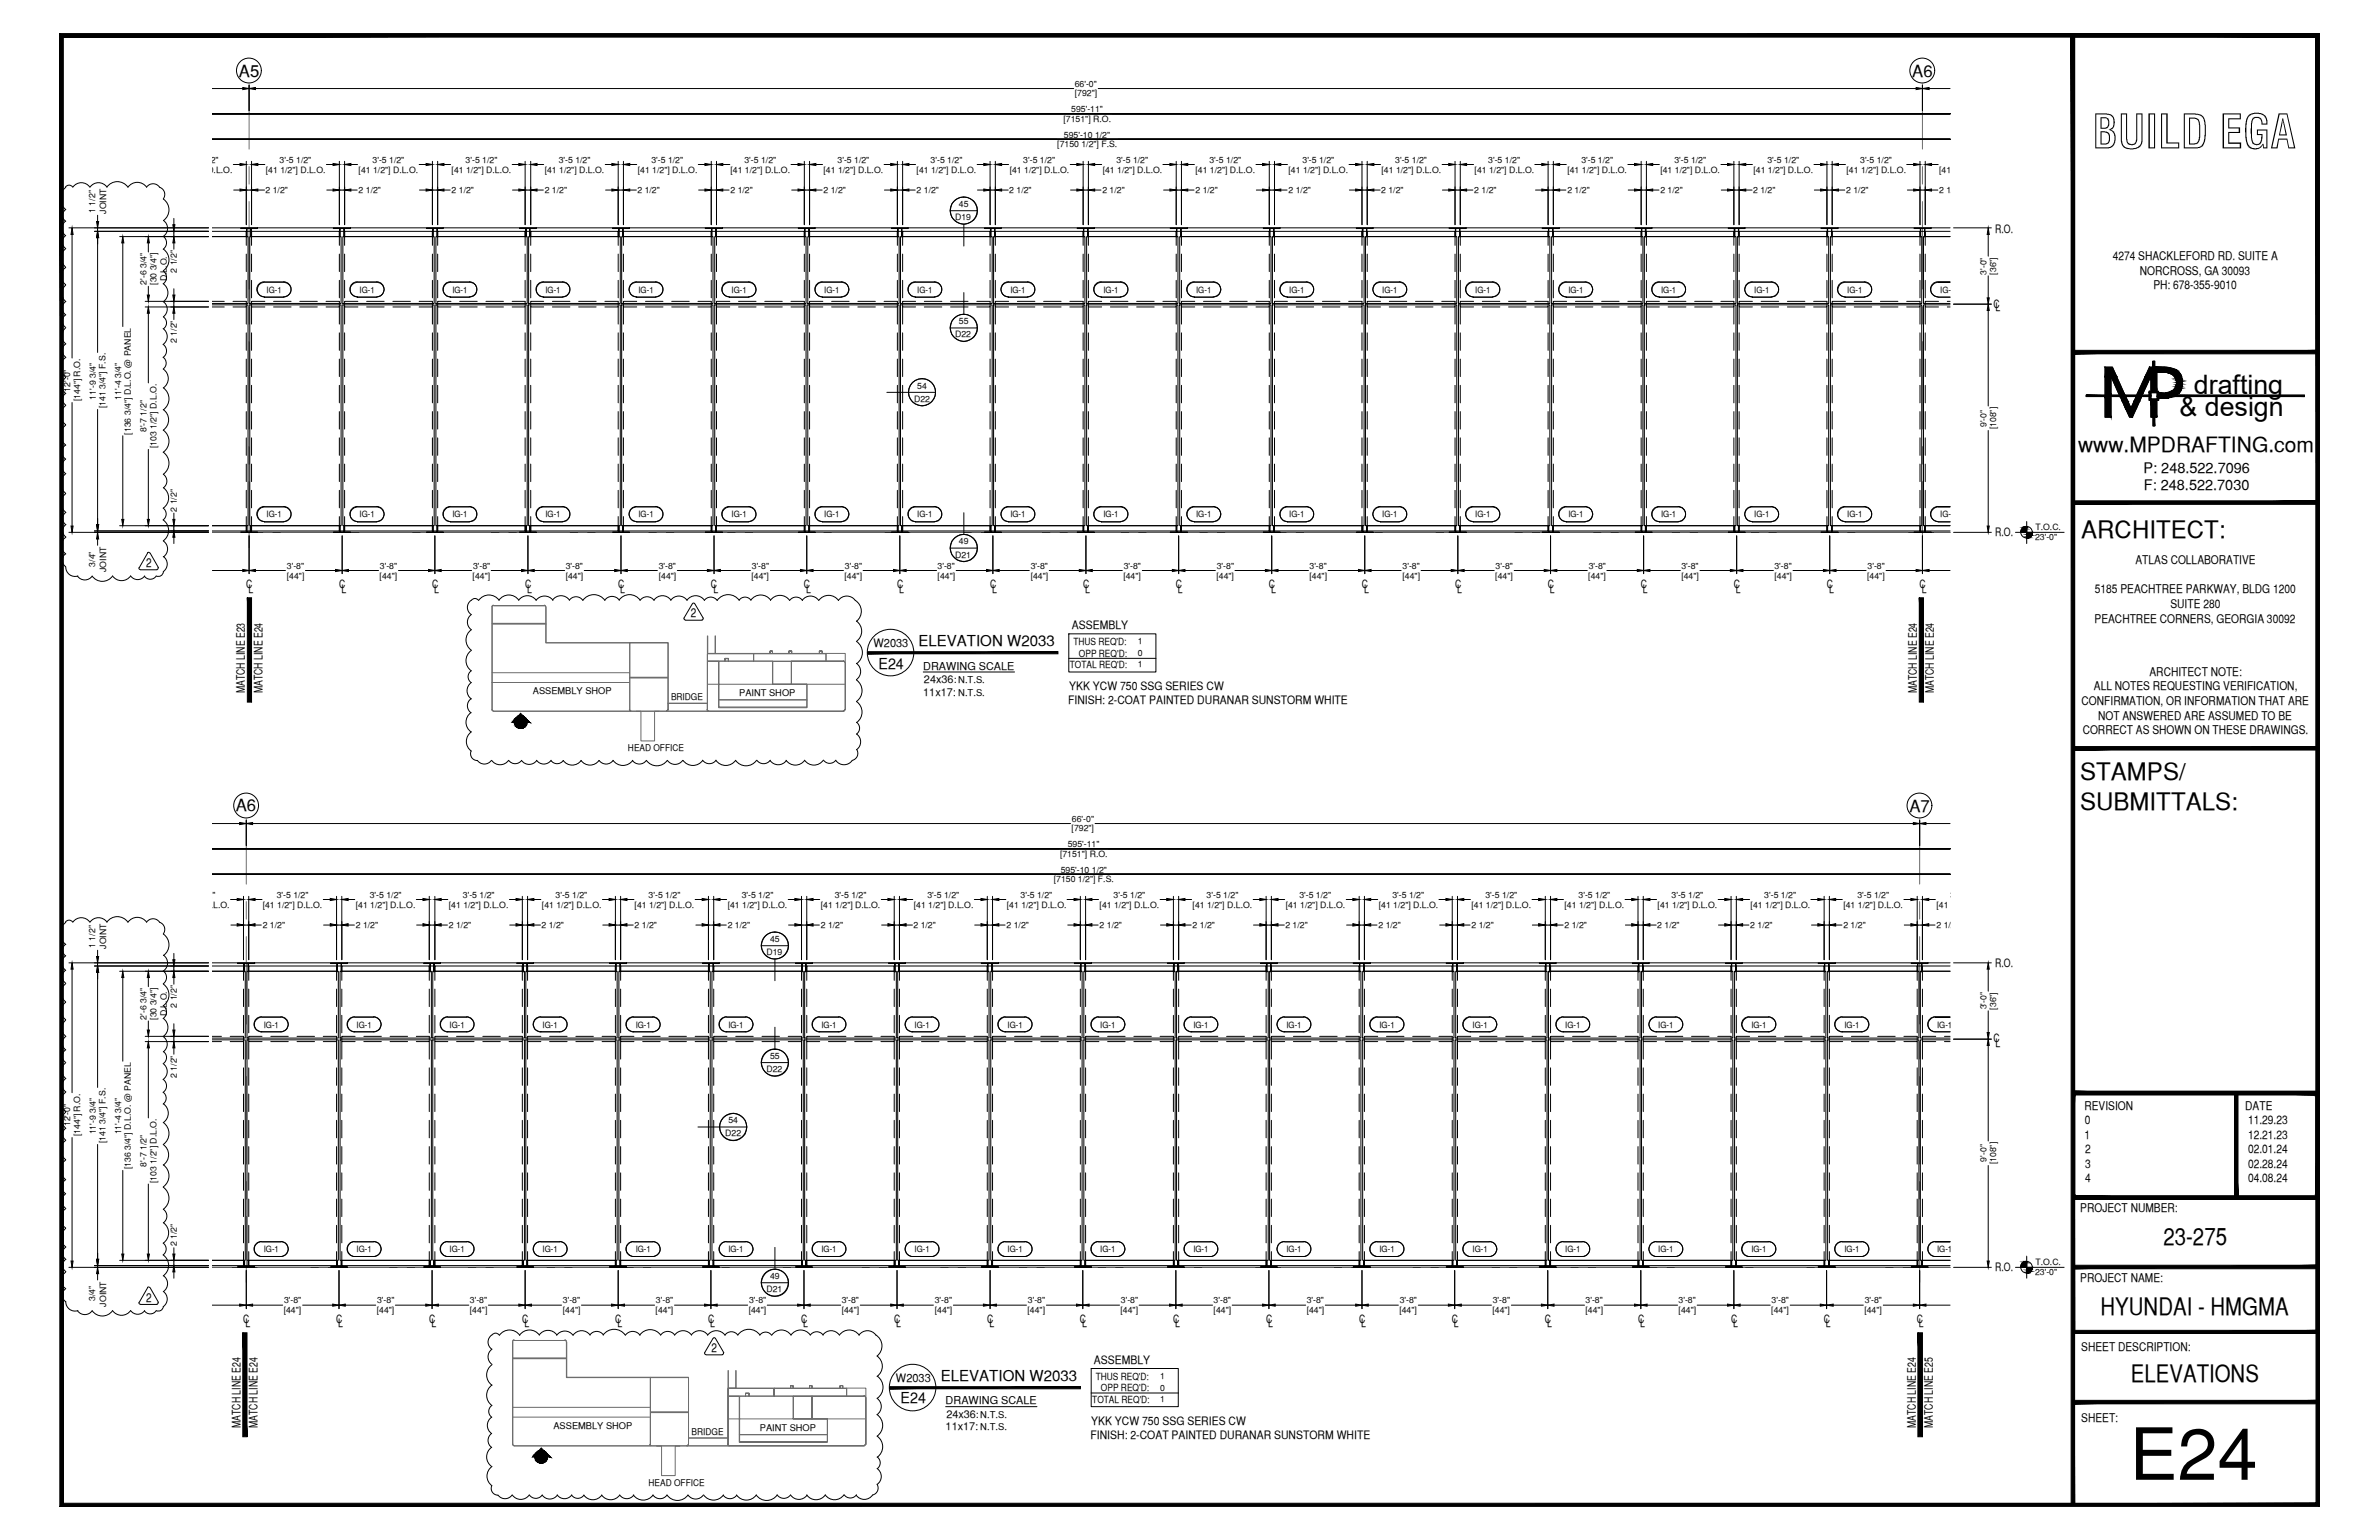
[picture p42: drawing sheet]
<svg xmlns="http://www.w3.org/2000/svg" width="432mm" height="279mm" viewBox="0 0 432 279" stroke-linecap="round" stroke-linejoin="round" font-family="sans-serif">
<defs><g id="words">
<text font-size="13.1" x="386.5" y="268.5">E24</text>
<text font-size="8.5" x="379.8" y="26.9">BUILD EGA</text>
<g font-size="4.9">
<text x="398.2" y="71.5">drafting</text>
<text x="395.6" y="75.5">&amp; design</text>
</g>
<g font-size="4.4">
<text x="377.8" y="97.5">ARCHITECT:</text>
<text x="377.6" y="141.5">STAMPS/</text>
<text x="377.6" y="146.9">SUBMITTALS:</text>
<text x="392.7" y="225.8">23-275</text>
<text x="381.3" y="238.5">HYUNDAI - HMGMA</text>
<text x="386.8" y="250.7">ELEVATIONS</text>
</g>
<text font-size="3.8" x="377.2" y="82">www.MPDRAFTING.com</text>
<g font-size="3">
<text x="43.4" y="13.9">A5</text>
<text x="347.1" y="13.9">A6</text>
<text x="42.8" y="147.2">A6</text>
<text x="346.6" y="147.3">A7</text>
</g>
<g font-size="2.7">
<text x="166.7" y="117.3">ELEVATION W2033</text>
<text x="159.4" y="121.3">E24</text>
<text x="170.8" y="250.6">ELEVATION W2033</text>
<text x="163.4" y="254.6">E24</text>
</g>
<g font-size="2.6">
<text x="389.1" y="85.8">P: 248.522.7096</text>
<text x="389.1" y="89">F: 248.522.7030</text>
</g>
<g font-size="2.3">
<text x="26.5" y="102.9">2</text>
<text x="125.4" y="112">2</text>
<text x="26.5" y="236.2">2</text>
<text x="129.2" y="245.3">2</text>
</g>
<g font-size="2.2">
<text x="383.5" y="47.1">4274 SHACKLEFORD RD. SUITE A</text>
<text x="388.4" y="49.8">NORCROSS, GA 30093</text>
<text x="390.8" y="52.5">PH: 678-355-9010</text>
<text x="380.2" y="107.6">5185 PEACHTREE PARKWAY, BLDG 1200</text>
<text x="387.6" y="102.3">ATLAS COLLABORATIVE</text>
<text x="380.2" y="113">PEACHTREE CORNERS, GEORGIA 30092</text>
<text x="394" y="110.3">SUITE 280</text>
<text x="380" y="125.2">ALL NOTES REQUESTING VERIFICATION,</text>
<text x="390.1" y="122.6">ARCHITECT NOTE:</text>
<text x="377.8" y="127.9">CONFIRMATION, OR INFORMATION THAT ARE</text>
<text x="380.8" y="130.6">NOT ANSWERED ARE ASSUMED TO BE</text>
<text x="378" y="133.2">CORRECT AS SHOWN ON THESE DRAWINGS.</text>
<text x="378.3" y="201.3">REVISION</text>
<text x="378.4" y="204">0</text>
<text x="407.5" y="201.3">DATE</text>
<text x="408" y="204">11.29.23</text>
<text x="378.3" y="206.6">1</text>
<text x="378.5" y="209.2">2</text>
<text x="408" y="206.6">12.21.23</text>
<text x="408" y="209.2">02.01.24</text>
<text x="378.5" y="211.9">3</text>
<text x="378.5" y="214.5">4</text>
<text x="408" y="211.9">02.28.24</text>
<text x="408" y="214.5">04.08.24</text>
<text x="377.6" y="219.9">PROJECT NUMBER:</text>
<text x="377.6" y="232.5">PROJECT NAME:</text>
<text x="377.8" y="245.2">SHEET DESCRIPTION:</text>
<text x="377.8" y="257.9">SHEET:</text>
</g>
<g font-size="2.1">
<text x="362.1" y="42.2">R.O.</text>
<text x="361.8" y="55.8">C</text>
<text x="362.2" y="56.5">L</text>
<text x="362.1" y="97.3">R.O.</text>
<text x="44.7" y="106.7">C</text>
<text x="45.1" y="107.5">L</text>
<text x="61.5" y="106.7">C</text>
<text x="62" y="107.5">L</text>
<text x="78.4" y="106.7">C</text>
<text x="78.8" y="107.5">L</text>
<text x="95.3" y="106.7">C</text>
<text x="95.7" y="107.5">L</text>
<text x="112.2" y="106.7">C</text>
<text x="112.6" y="107.5">L</text>
<text x="129" y="106.7">C</text>
<text x="129.5" y="107.5">L</text>
<text x="145.9" y="106.7">C</text>
<text x="146.3" y="107.5">L</text>
<text x="162.8" y="106.7">C</text>
<text x="163.2" y="107.5">L</text>
<text x="179.7" y="106.7">C</text>
<text x="180.1" y="107.5">L</text>
<text x="196.6" y="106.7">C</text>
<text x="197" y="107.5">L</text>
<text x="213.4" y="106.7">C</text>
<text x="213.8" y="107.5">L</text>
<text x="230.3" y="106.7">C</text>
<text x="230.7" y="107.5">L</text>
<text x="247.2" y="106.7">C</text>
<text x="247.6" y="107.5">L</text>
<text x="264.1" y="106.7">C</text>
<text x="264.5" y="107.5">L</text>
<text x="280.9" y="106.7">C</text>
<text x="281.3" y="107.5">L</text>
<text x="297.8" y="106.7">C</text>
<text x="298.2" y="107.5">L</text>
<text x="314.7" y="106.7">C</text>
<text x="315.1" y="107.5">L</text>
<text x="331.6" y="106.7">C</text>
<text x="332" y="107.5">L</text>
<text x="348.4" y="106.7">C</text>
<text x="348.8" y="107.5">L</text>
<text x="158.6" y="117.5">W2033</text>
<text x="194.6" y="114.1">ASSEMBLY</text>
<text x="44.4" y="125.8" transform="rotate(-90 44.4 125.8)">MATCH LINE E23</text>
<text x="47.6" y="125.8" transform="rotate(-90 47.6 125.8)">MATCH LINE E24</text>
<text x="194.1" y="125.2">YKK YCW 750 SSG SERIES CW</text>
<text x="347.9" y="125.8" transform="rotate(-90 347.9 125.8)">MATCH LINE E24</text>
<text x="351" y="125.8" transform="rotate(-90 351 125.8)">MATCH LINE E24</text>
<text x="193.9" y="127.8">FINISH: 2-COAT PAINTED DURANAR SUNSTORM WHITE</text>
<text x="362.1" y="175.5">R.O.</text>
<text x="361.8" y="189.1">C</text>
<text x="362.2" y="189.9">L</text>
<text x="362.1" y="230.6">R.O.</text>
<text x="44.1" y="240.1">C</text>
<text x="44.6" y="240.8">L</text>
<text x="61" y="240.1">C</text>
<text x="61.4" y="240.8">L</text>
<text x="77.9" y="240.1">C</text>
<text x="78.3" y="240.8">L</text>
<text x="94.8" y="240.1">C</text>
<text x="95.2" y="240.8">L</text>
<text x="111.6" y="240.1">C</text>
<text x="112.1" y="240.8">L</text>
<text x="128.5" y="240.1">C</text>
<text x="128.9" y="240.8">L</text>
<text x="145.4" y="240.1">C</text>
<text x="145.8" y="240.8">L</text>
<text x="162.3" y="240.1">C</text>
<text x="162.7" y="240.8">L</text>
<text x="179.2" y="240.1">C</text>
<text x="179.6" y="240.8">L</text>
<text x="196" y="240.1">C</text>
<text x="196.4" y="240.8">L</text>
<text x="212.9" y="240.1">C</text>
<text x="213.3" y="240.8">L</text>
<text x="229.8" y="240.1">C</text>
<text x="230.2" y="240.8">L</text>
<text x="246.7" y="240.1">C</text>
<text x="247.1" y="240.8">L</text>
<text x="263.5" y="240.1">C</text>
<text x="263.9" y="240.8">L</text>
<text x="280.4" y="240.1">C</text>
<text x="280.8" y="240.8">L</text>
<text x="297.3" y="240.1">C</text>
<text x="297.7" y="240.8">L</text>
<text x="314.2" y="240.1">C</text>
<text x="314.6" y="240.8">L</text>
<text x="331" y="240.1">C</text>
<text x="331.4" y="240.8">L</text>
<text x="347.9" y="240.1">C</text>
<text x="348.3" y="240.8">L</text>
<text x="162.6" y="250.8">W2033</text>
<text x="198.6" y="247.4">ASSEMBLY</text>
<text x="43.6" y="259.1" transform="rotate(-90 43.6 259.1)">MATCH LINE E24</text>
<text x="46.7" y="259.1" transform="rotate(-90 46.7 259.1)">MATCH LINE E24</text>
<text x="197.9" y="261">FINISH: 2-COAT PAINTED DURANAR SUNSTORM WHITE</text>
<text x="198.1" y="258.4">YKK YCW 750 SSG SERIES CW</text>
<text x="347.7" y="259.1" transform="rotate(-90 347.7 259.1)">MATCH LINE E24</text>
<text x="350.8" y="259.1" transform="rotate(-90 350.8 259.1)">MATCH LINE E25</text>
</g>
<g font-size="2">
<text x="167.6" y="121.5">DRAWING SCALE</text>
<text x="167.7" y="123.9">24x36:</text>
<text x="167.6" y="126.2">11x17:</text>
<text x="171.6" y="254.8">DRAWING SCALE</text>
<text x="171.8" y="257.2">24x36:</text>
<text x="171.6" y="259.5">11x17:</text>
</g>
<g font-size="1.8">
<text x="194.8" y="117">THUS REQ'D:</text>
<text x="195.8" y="119.1">OPP REQ'D:</text>
<text x="194.2" y="121.2">TOTAL REQ'D:</text>
<text x="198.9" y="250.3">THUS REQ'D:</text>
<text x="198.2" y="254.5">TOTAL REQ'D:</text>
<text x="199.8" y="252.4">OPP REQ'D:</text>
</g>
<g font-size="1.7">
<text x="96.7" y="125.9">ASSEMBLY SHOP</text>
<text x="173.9" y="124">N.T.S.</text>
<text x="121.8" y="126.9">BRIDGE</text>
<text x="134.2" y="126.3">PAINT SHOP</text>
<text x="173.9" y="126.2">N.T.S.</text>
<text x="114" y="136.3">HEAD OFFICE</text>
<text x="177.9" y="257.2">N.T.S.</text>
<text x="100.5" y="259.2">ASSEMBLY SHOP</text>
<text x="125.5" y="260.3">BRIDGE</text>
<text x="137.9" y="259.6">PAINT SHOP</text>
<text x="177.9" y="259.5">N.T.S.</text>
<text x="117.7" y="269.6">HEAD OFFICE</text>
</g>
<g font-size="1.6">
<text x="195.1" y="15.7">66'-0&quot;</text>
<text x="195.1" y="17.5">[792&quot;]</text>
<text x="193" y="22.1">[7151&quot;] R.O.</text>
<text x="194.4" y="20.3">595'-11&quot;</text>
<text x="33.9" y="29.5">3'-5 1/2&quot;</text>
<text x="50.7" y="29.5">3'-5 1/2&quot;</text>
<text x="67.6" y="29.5">3'-5 1/2&quot;</text>
<text x="84.5" y="29.5">3'-5 1/2&quot;</text>
<text x="101.4" y="29.5">3'-5 1/2&quot;</text>
<text x="118.2" y="29.5">3'-5 1/2&quot;</text>
<text x="135.1" y="29.5">3'-5 1/2&quot;</text>
<text x="152" y="29.5">3'-5 1/2&quot;</text>
<text x="168.9" y="29.5">3'-5 1/2&quot;</text>
<text x="185.7" y="29.5">3'-5 1/2&quot;</text>
<text x="191.9" y="26.7">[7150 1/2&quot;] F.S.</text>
<text x="193.1" y="25">595'-10 1/2&quot;</text>
<text x="202.6" y="29.5">3'-5 1/2&quot;</text>
<text x="219.5" y="29.5">3'-5 1/2&quot;</text>
<text x="236.4" y="29.5">3'-5 1/2&quot;</text>
<text x="253.2" y="29.5">3'-5 1/2&quot;</text>
<text x="270.1" y="29.5">3'-5 1/2&quot;</text>
<text x="287" y="29.5">3'-5 1/2&quot;</text>
<text x="303.9" y="29.5">3'-5 1/2&quot;</text>
<text x="320.8" y="29.5">3'-5 1/2&quot;</text>
<text x="337.6" y="29.5">3'-5 1/2&quot;</text>
<text x="31.4" y="31.3">[41 1/2&quot;] D.L.O.</text>
<text x="48.2" y="35.1">2 1/2&quot;</text>
<text x="48.3" y="31.3">[41 1/2&quot;] D.L.O.</text>
<text x="65.1" y="31.3">[41 1/2&quot;] D.L.O.</text>
<text x="65.1" y="35.1">2 1/2&quot;</text>
<text x="82" y="31.3">[41 1/2&quot;] D.L.O.</text>
<text x="82" y="35.1">2 1/2&quot;</text>
<text x="98.9" y="31.3">[41 1/2&quot;] D.L.O.</text>
<text x="98.9" y="35.1">2 1/2&quot;</text>
<text x="115.7" y="35.1">2 1/2&quot;</text>
<text x="115.8" y="31.3">[41 1/2&quot;] D.L.O.</text>
<text x="132.6" y="31.3">[41 1/2&quot;] D.L.O.</text>
<text x="132.6" y="35.1">2 1/2&quot;</text>
<text x="149.5" y="31.3">[41 1/2&quot;] D.L.O.</text>
<text x="149.5" y="35.1">2 1/2&quot;</text>
<text x="166.4" y="31.3">[41 1/2&quot;] D.L.O.</text>
<text x="166.4" y="35.1">2 1/2&quot;</text>
<text x="183.2" y="35.1">2 1/2&quot;</text>
<text x="183.3" y="31.3">[41 1/2&quot;] D.L.O.</text>
<text x="200.1" y="35.1">2 1/2&quot;</text>
<text x="200.2" y="31.3">[41 1/2&quot;] D.L.O.</text>
<text x="217" y="31.3">[41 1/2&quot;] D.L.O.</text>
<text x="217" y="35.1">2 1/2&quot;</text>
<text x="233.9" y="31.3">[41 1/2&quot;] D.L.O.</text>
<text x="233.9" y="35.1">2 1/2&quot;</text>
<text x="250.7" y="35.1">2 1/2&quot;</text>
<text x="250.8" y="31.3">[41 1/2&quot;] D.L.O.</text>
<text x="267.6" y="35.1">2 1/2&quot;</text>
<text x="267.7" y="31.3">[41 1/2&quot;] D.L.O.</text>
<text x="284.5" y="31.3">[41 1/2&quot;] D.L.O.</text>
<text x="284.5" y="35.1">2 1/2&quot;</text>
<text x="301.4" y="31.3">[41 1/2&quot;] D.L.O.</text>
<text x="301.4" y="35.1">2 1/2&quot;</text>
<text x="318.2" y="35.1">2 1/2&quot;</text>
<text x="318.3" y="31.3">[41 1/2&quot;] D.L.O.</text>
<text x="335.1" y="35.1">2 1/2&quot;</text>
<text x="335.2" y="31.3">[41 1/2&quot;] D.L.O.</text>
<text x="352" y="31.3">[41 1/2&quot;] D.L.O.</text>
<text x="352" y="35.1">2 1/2&quot;</text>
<text x="17.3" y="38.6" transform="rotate(-90 17.3 38.6)">1 1/2&quot;</text>
<text x="19.2" y="38.8" transform="rotate(-90 19.2 38.8)">JOINT</text>
<text x="173.4" y="39.9">D19</text>
<text x="174.1" y="37.5">45</text>
<text x="26.6" y="51.7" transform="rotate(-90 26.6 51.7)">2'-6 3/4&quot;</text>
<text x="28.4" y="51.7" transform="rotate(-90 28.4 51.7)">[30 3/4&quot;]</text>
<text x="30.3" y="51.1" transform="rotate(-90 30.3 51.1)">D.L.O.</text>
<text x="32.1" y="49.5" transform="rotate(-90 32.1 49.5)">2 1/2&quot;</text>
<text x="48.4" y="53.1">IG-1</text>
<text x="65.3" y="53.1">IG-1</text>
<text x="82.1" y="53.1">IG-1</text>
<text x="99" y="53.1">IG-1</text>
<text x="115.9" y="53.1">IG-1</text>
<text x="132.8" y="53.1">IG-1</text>
<text x="149.6" y="53.1">IG-1</text>
<text x="166.5" y="53.1">IG-1</text>
<text x="183.4" y="53.1">IG-1</text>
<text x="200.3" y="53.1">IG-1</text>
<text x="217.1" y="53.1">IG-1</text>
<text x="234" y="53.1">IG-1</text>
<text x="250.9" y="53.1">IG-1</text>
<text x="267.8" y="53.1">IG-1</text>
<text x="284.7" y="53.1">IG-1</text>
<text x="301.5" y="53.1">IG-1</text>
<text x="318.4" y="53.1">IG-1</text>
<text x="335.3" y="53.1">IG-1</text>
<text x="352.2" y="53.1">IG-1</text>
<text x="360.6" y="49.8" transform="rotate(-90 360.6 49.8)">3'-0&quot;</text>
<text x="362.3" y="49.8" transform="rotate(-90 362.3 49.8)">[36&quot;]</text>
<text x="174.1" y="58.8">55</text>
<text x="32.1" y="62.2" transform="rotate(-90 32.1 62.2)">2 1/2&quot;</text>
<text x="173.4" y="61.2">D22</text>
<text x="12.8" y="71.1" transform="rotate(-90 12.8 71.1)">12'-0&quot;</text>
<text x="166.5" y="70.5">54</text>
<text x="14.5" y="72.8" transform="rotate(-90 14.5 72.8)">[144&quot;] R.O.</text>
<text x="17.4" y="72.5" transform="rotate(-90 17.4 72.5)">11'-9 3/4&quot;</text>
<text x="19.2" y="74.1" transform="rotate(-90 19.2 74.1)">[141 3/4&quot;] F.S.</text>
<text x="22" y="72.5" transform="rotate(-90 22 72.5)">11'-4 3/4&quot;</text>
<text x="165.9" y="72.9">D22</text>
<text x="360.6" y="77.5" transform="rotate(-90 360.6 77.5)">9'-0&quot;</text>
<text x="362.3" y="77.9" transform="rotate(-90 362.3 77.9)">[108&quot;]</text>
<text x="23.7" y="78.9" transform="rotate(-90 23.7 78.9)">[136 3/4&quot;] D.L.O. @ PANEL</text>
<text x="26.6" y="78.4" transform="rotate(-90 26.6 78.4)">8'-7 1/2&quot;</text>
<text x="28.4" y="81.3" transform="rotate(-90 28.4 81.3)">[103 1/2&quot;] D.L.O.</text>
<text x="32.1" y="92.8" transform="rotate(-90 32.1 92.8)">2 1/2&quot;</text>
<text x="48.4" y="93.9">IG-1</text>
<text x="65.3" y="93.9">IG-1</text>
<text x="82.1" y="93.9">IG-1</text>
<text x="99" y="93.9">IG-1</text>
<text x="115.9" y="93.9">IG-1</text>
<text x="132.8" y="93.9">IG-1</text>
<text x="149.6" y="93.9">IG-1</text>
<text x="166.5" y="93.9">IG-1</text>
<text x="183.4" y="93.9">IG-1</text>
<text x="200.3" y="93.9">IG-1</text>
<text x="217.1" y="93.9">IG-1</text>
<text x="234" y="93.9">IG-1</text>
<text x="250.9" y="93.9">IG-1</text>
<text x="267.8" y="93.9">IG-1</text>
<text x="284.7" y="93.9">IG-1</text>
<text x="301.5" y="93.9">IG-1</text>
<text x="318.4" y="93.9">IG-1</text>
<text x="335.3" y="93.9">IG-1</text>
<text x="352.2" y="93.9">IG-1</text>
<text x="173.4" y="101.2">D21</text>
<text x="174.1" y="98.7">49</text>
<text x="369.4" y="98">23'-0&quot;</text>
<text x="369.4" y="96.1">T.O.C.</text>
<text x="17.3" y="102.8" transform="rotate(-90 17.3 102.8)">3/4&quot;</text>
<text x="19.2" y="103.8" transform="rotate(-90 19.2 103.8)">JOINT</text>
<text x="52.1" y="103.2">3'-8&quot;</text>
<text x="52.1" y="105">[44&quot;]</text>
<text x="68.9" y="105">[44&quot;]</text>
<text x="69" y="103.2">3'-8&quot;</text>
<text x="85.8" y="105">[44&quot;]</text>
<text x="85.9" y="103.2">3'-8&quot;</text>
<text x="102.7" y="103.2">3'-8&quot;</text>
<text x="102.7" y="105">[44&quot;]</text>
<text x="119.6" y="103.2">3'-8&quot;</text>
<text x="119.6" y="105">[44&quot;]</text>
<text x="136.4" y="105">[44&quot;]</text>
<text x="136.5" y="103.2">3'-8&quot;</text>
<text x="153.3" y="105">[44&quot;]</text>
<text x="153.4" y="103.2">3'-8&quot;</text>
<text x="170.2" y="103.2">3'-8&quot;</text>
<text x="170.2" y="105">[44&quot;]</text>
<text x="187.1" y="103.2">3'-8&quot;</text>
<text x="187.1" y="105">[44&quot;]</text>
<text x="203.9" y="105">[44&quot;]</text>
<text x="204" y="103.2">3'-8&quot;</text>
<text x="220.8" y="105">[44&quot;]</text>
<text x="220.9" y="103.2">3'-8&quot;</text>
<text x="237.7" y="103.2">3'-8&quot;</text>
<text x="237.7" y="105">[44&quot;]</text>
<text x="254.6" y="103.2">3'-8&quot;</text>
<text x="254.6" y="105">[44&quot;]</text>
<text x="271.4" y="105">[44&quot;]</text>
<text x="271.5" y="103.2">3'-8&quot;</text>
<text x="288.3" y="105">[44&quot;]</text>
<text x="288.4" y="103.2">3'-8&quot;</text>
<text x="305.2" y="103.2">3'-8&quot;</text>
<text x="305.2" y="105">[44&quot;]</text>
<text x="322.1" y="103.2">3'-8&quot;</text>
<text x="322.1" y="105">[44&quot;]</text>
<text x="338.9" y="105">[44&quot;]</text>
<text x="339" y="103.2">3'-8&quot;</text>
<text x="206.5" y="116.9">1</text>
<text x="206.5" y="119.1">0</text>
<text x="206.5" y="121">1</text>
<text x="194.6" y="149.1">66'-0&quot;</text>
<text x="192.4" y="155.4">[7151&quot;] R.O.</text>
<text x="193.8" y="153.7">595'-11&quot;</text>
<text x="194.5" y="150.8">[792&quot;]</text>
<text x="191.3" y="160">[7150 1/2&quot;] F.S.</text>
<text x="192.5" y="158.3">595'-10 1/2&quot;</text>
<text x="30.9" y="164.7">[41 1/2&quot;] D.L.O.</text>
<text x="33.3" y="162.9">3'-5 1/2&quot;</text>
<text x="47.7" y="164.7">[41 1/2&quot;] D.L.O.</text>
<text x="50.2" y="162.9">3'-5 1/2&quot;</text>
<text x="64.6" y="164.7">[41 1/2&quot;] D.L.O.</text>
<text x="67.1" y="162.9">3'-5 1/2&quot;</text>
<text x="81.5" y="164.7">[41 1/2&quot;] D.L.O.</text>
<text x="84" y="162.9">3'-5 1/2&quot;</text>
<text x="98.4" y="164.7">[41 1/2&quot;] D.L.O.</text>
<text x="100.8" y="162.9">3'-5 1/2&quot;</text>
<text x="115.2" y="164.7">[41 1/2&quot;] D.L.O.</text>
<text x="117.7" y="162.9">3'-5 1/2&quot;</text>
<text x="132.1" y="164.7">[41 1/2&quot;] D.L.O.</text>
<text x="134.6" y="162.9">3'-5 1/2&quot;</text>
<text x="149" y="164.7">[41 1/2&quot;] D.L.O.</text>
<text x="151.5" y="162.9">3'-5 1/2&quot;</text>
<text x="165.9" y="164.7">[41 1/2&quot;] D.L.O.</text>
<text x="168.3" y="162.9">3'-5 1/2&quot;</text>
<text x="182.8" y="164.7">[41 1/2&quot;] D.L.O.</text>
<text x="185.2" y="162.9">3'-5 1/2&quot;</text>
<text x="199.6" y="164.7">[41 1/2&quot;] D.L.O.</text>
<text x="202.1" y="162.9">3'-5 1/2&quot;</text>
<text x="216.5" y="164.7">[41 1/2&quot;] D.L.O.</text>
<text x="219" y="162.9">3'-5 1/2&quot;</text>
<text x="233.4" y="164.7">[41 1/2&quot;] D.L.O.</text>
<text x="235.8" y="162.9">3'-5 1/2&quot;</text>
<text x="250.3" y="164.7">[41 1/2&quot;] D.L.O.</text>
<text x="252.7" y="162.9">3'-5 1/2&quot;</text>
<text x="267.1" y="164.7">[41 1/2&quot;] D.L.O.</text>
<text x="269.6" y="162.9">3'-5 1/2&quot;</text>
<text x="284" y="164.7">[41 1/2&quot;] D.L.O.</text>
<text x="286.5" y="162.9">3'-5 1/2&quot;</text>
<text x="300.9" y="164.7">[41 1/2&quot;] D.L.O.</text>
<text x="303.4" y="162.9">3'-5 1/2&quot;</text>
<text x="317.8" y="164.7">[41 1/2&quot;] D.L.O.</text>
<text x="320.2" y="162.9">3'-5 1/2&quot;</text>
<text x="334.6" y="164.7">[41 1/2&quot;] D.L.O.</text>
<text x="337.1" y="162.9">3'-5 1/2&quot;</text>
<text x="351.5" y="164.7">[41 1/2&quot;] D.L.O.</text>
<text x="354" y="162.9">3'-5 1/2&quot;</text>
<text x="17.3" y="172" transform="rotate(-90 17.3 172)">1 1/2&quot;</text>
<text x="19.2" y="172.1" transform="rotate(-90 19.2 172.1)">JOINT</text>
<text x="47.7" y="168.3">2 1/2&quot;</text>
<text x="64.6" y="168.3">2 1/2&quot;</text>
<text x="81.5" y="168.3">2 1/2&quot;</text>
<text x="98.3" y="168.3">2 1/2&quot;</text>
<text x="115.2" y="168.3">2 1/2&quot;</text>
<text x="132.1" y="168.3">2 1/2&quot;</text>
<text x="139.1" y="173.3">D19</text>
<text x="139.8" y="170.9">45</text>
<text x="149" y="168.3">2 1/2&quot;</text>
<text x="165.8" y="168.3">2 1/2&quot;</text>
<text x="182.7" y="168.3">2 1/2&quot;</text>
<text x="199.6" y="168.3">2 1/2&quot;</text>
<text x="216.5" y="168.3">2 1/2&quot;</text>
<text x="233.3" y="168.3">2 1/2&quot;</text>
<text x="250.2" y="168.3">2 1/2&quot;</text>
<text x="267.1" y="168.3">2 1/2&quot;</text>
<text x="284" y="168.3">2 1/2&quot;</text>
<text x="300.8" y="168.3">2 1/2&quot;</text>
<text x="317.7" y="168.3">2 1/2&quot;</text>
<text x="334.6" y="168.3">2 1/2&quot;</text>
<text x="351.5" y="168.3">2 1/2&quot;</text>
<text x="26.6" y="185" transform="rotate(-90 26.6 185)">2'-6 3/4&quot;</text>
<text x="28.4" y="185" transform="rotate(-90 28.4 185)">[30 3/4&quot;]</text>
<text x="30.3" y="184.4" transform="rotate(-90 30.3 184.4)">D.L.O.</text>
<text x="32.1" y="182.8" transform="rotate(-90 32.1 182.8)">2 1/2&quot;</text>
<text x="360.6" y="183.1" transform="rotate(-90 360.6 183.1)">3'-0&quot;</text>
<text x="362.3" y="183.2" transform="rotate(-90 362.3 183.2)">[36&quot;]</text>
<text x="47.9" y="186.4">IG-1</text>
<text x="64.7" y="186.4">IG-1</text>
<text x="81.6" y="186.4">IG-1</text>
<text x="98.5" y="186.4">IG-1</text>
<text x="115.4" y="186.4">IG-1</text>
<text x="132.2" y="186.4">IG-1</text>
<text x="149.1" y="186.4">IG-1</text>
<text x="166" y="186.4">IG-1</text>
<text x="182.9" y="186.4">IG-1</text>
<text x="199.7" y="186.4">IG-1</text>
<text x="216.6" y="186.4">IG-1</text>
<text x="233.5" y="186.4">IG-1</text>
<text x="250.4" y="186.4">IG-1</text>
<text x="267.3" y="186.4">IG-1</text>
<text x="284.1" y="186.4">IG-1</text>
<text x="301" y="186.4">IG-1</text>
<text x="317.9" y="186.4">IG-1</text>
<text x="334.8" y="186.4">IG-1</text>
<text x="351.6" y="186.4">IG-1</text>
<text x="32.1" y="195.6" transform="rotate(-90 32.1 195.6)">2 1/2&quot;</text>
<text x="139.1" y="194.5">D22</text>
<text x="139.8" y="192.1">55</text>
<text x="132.2" y="203.8">54</text>
<text x="12.8" y="204.3" transform="rotate(-90 12.8 204.3)">12'-0&quot;</text>
<text x="14.5" y="206.2" transform="rotate(-90 14.5 206.2)">[144&quot;] R.O.</text>
<text x="17.4" y="205.8" transform="rotate(-90 17.4 205.8)">11'-9 3/4&quot;</text>
<text x="19.2" y="207.5" transform="rotate(-90 19.2 207.5)">[141 3/4&quot;] F.S.</text>
<text x="22" y="205.8" transform="rotate(-90 22 205.8)">11'-4 3/4&quot;</text>
<text x="131.6" y="206.2">D22</text>
<text x="23.7" y="212.2" transform="rotate(-90 23.7 212.2)">[136 3/4&quot;] D.L.O. @ PANEL</text>
<text x="26.6" y="211.7" transform="rotate(-90 26.6 211.7)">8'-7 1/2&quot;</text>
<text x="28.4" y="214.6" transform="rotate(-90 28.4 214.6)">[103 1/2&quot;] D.L.O.</text>
<text x="360.6" y="210.8" transform="rotate(-90 360.6 210.8)">9'-0&quot;</text>
<text x="362.3" y="211.3" transform="rotate(-90 362.3 211.3)">[108&quot;]</text>
<text x="32.1" y="226.1" transform="rotate(-90 32.1 226.1)">2 1/2&quot;</text>
<text x="47.9" y="227.2">IG-1</text>
<text x="64.7" y="227.2">IG-1</text>
<text x="81.6" y="227.2">IG-1</text>
<text x="98.5" y="227.2">IG-1</text>
<text x="115.4" y="227.2">IG-1</text>
<text x="132.2" y="227.2">IG-1</text>
<text x="149.1" y="227.2">IG-1</text>
<text x="166" y="227.2">IG-1</text>
<text x="182.9" y="227.2">IG-1</text>
<text x="199.7" y="227.2">IG-1</text>
<text x="216.6" y="227.2">IG-1</text>
<text x="233.5" y="227.2">IG-1</text>
<text x="250.4" y="227.2">IG-1</text>
<text x="267.3" y="227.2">IG-1</text>
<text x="284.1" y="227.2">IG-1</text>
<text x="301" y="227.2">IG-1</text>
<text x="317.9" y="227.2">IG-1</text>
<text x="334.8" y="227.2">IG-1</text>
<text x="351.6" y="227.2">IG-1</text>
<text x="139.8" y="232">49</text>
<text x="369.4" y="231.3">23'-0&quot;</text>
<text x="369.4" y="229.4">T.O.C.</text>
<text x="17.3" y="236.1" transform="rotate(-90 17.3 236.1)">3/4&quot;</text>
<text x="19.2" y="237" transform="rotate(-90 19.2 237)">JOINT</text>
<text x="51.5" y="238.3">[44&quot;]</text>
<text x="51.6" y="236.5">3'-8&quot;</text>
<text x="68.4" y="238.3">[44&quot;]</text>
<text x="68.5" y="236.5">3'-8&quot;</text>
<text x="85.3" y="236.5">3'-8&quot;</text>
<text x="85.3" y="238.3">[44&quot;]</text>
<text x="102.2" y="236.5">3'-8&quot;</text>
<text x="102.2" y="238.3">[44&quot;]</text>
<text x="119" y="238.3">[44&quot;]</text>
<text x="119.1" y="236.5">3'-8&quot;</text>
<text x="135.9" y="238.3">[44&quot;]</text>
<text x="136" y="236.5">3'-8&quot;</text>
<text x="139.1" y="234.4">D21</text>
<text x="152.8" y="236.5">3'-8&quot;</text>
<text x="152.8" y="238.3">[44&quot;]</text>
<text x="169.7" y="236.5">3'-8&quot;</text>
<text x="169.7" y="238.3">[44&quot;]</text>
<text x="186.5" y="238.3">[44&quot;]</text>
<text x="186.6" y="236.5">3'-8&quot;</text>
<text x="203.4" y="238.3">[44&quot;]</text>
<text x="203.5" y="236.5">3'-8&quot;</text>
<text x="220.3" y="236.5">3'-8&quot;</text>
<text x="220.3" y="238.3">[44&quot;]</text>
<text x="237.2" y="236.5">3'-8&quot;</text>
<text x="237.2" y="238.3">[44&quot;]</text>
<text x="254" y="238.3">[44&quot;]</text>
<text x="254.1" y="236.5">3'-8&quot;</text>
<text x="270.9" y="238.3">[44&quot;]</text>
<text x="271" y="236.5">3'-8&quot;</text>
<text x="287.8" y="236.5">3'-8&quot;</text>
<text x="287.8" y="238.3">[44&quot;]</text>
<text x="304.7" y="236.5">3'-8&quot;</text>
<text x="304.7" y="238.3">[44&quot;]</text>
<text x="321.5" y="238.3">[44&quot;]</text>
<text x="321.6" y="236.5">3'-8&quot;</text>
<text x="338.4" y="238.3">[44&quot;]</text>
<text x="338.5" y="236.5">3'-8&quot;</text>
<text x="210.6" y="250.3">1</text>
<text x="210.6" y="252.3">0</text>
<text x="210.6" y="254.4">1</text>
</g>
</g></defs>
<!-- layer: ROUGH OPENING -->
<path d="M38.5 41.3h315.4M38.5 96.6h315.4M38.5 174.7h315.4M38.5 229.9h315.4" fill="none" stroke="#000" stroke-width=".18"/>
<!-- layer: GRID LINES -->
<g fill="none" stroke="#6c6c6c" stroke-width=".18">
<path d="M45.2 15v12.1M348.9 15v12.1M45.2 30.2v3.2M45.2 36.6v15.9M348.9 30.2v3.2M348.9 36.6v15.9M45.2 55.6v3.2M348.9 55.6v3.2M45.2 62v15.9M348.9 62v15.9M38.5 96.6h7.7M45.2 81v3.2"/>
<path d="M45.2 87.4v12M47.8 96.6h1.6M51 96.6h9.5M62.1 96.6h1.6M65.3 96.6h9.5M76.4 96.6h1.6M79.6 96.6h9.5M90.7 96.6h1.6M93.9 96.6h9.5M105 96.6h1.6M108.1 96.6h9.6M119.3 96.6h1.5"/>
<path d="M122.4 96.6h9.6M133.5 96.6h1.6M136.7 96.6h9.5M147.8 96.6h1.6M151 96.6h9.5M162.1 96.6h1.6M165.3 96.6h9.5M176.4 96.6h1.6M179.6 96.6h9.5M190.7 96.6h1.6M193.9 96.6h9.5M205 96.6h1.6"/>
<path d="M208.2 96.6h9.5M219.3 96.6h1.6M222.4 96.6h9.6M233.6 96.6h1.5M236.7 96.6h9.6M247.8 96.6h1.6M251 96.6h9.5M262.1 96.6h1.6M265.3 96.6h9.5M276.4 96.6h1.6M279.6 96.6h9.5M290.7 96.6h1.6"/>
<path d="M293.9 96.6h9.5M305 96.6h1.6M308.2 96.6h9.6M319.3 96.6h1.6M322.5 96.6h9.5M333.6 96.6h1.6M336.8 96.6h9.5M347.9 96.6h1.6M348.9 81v3.2M348.9 87.4v12M351.1 96.6h2.8M44.7 148.4v12"/>
<path d="M348.4 148.4v12M44.7 163.6v3.2M44.7 169.9v15.9M348.4 163.6v3.2M348.4 169.9v15.9M44.7 189v3.2M44.7 195.3v15.9M348.4 189v3.2M348.4 195.3v15.9M44.7 214.4v3.2M348.4 214.4v3.2M38.5 229.9h3.5"/>
<path d="M43.6 229.9h1.6M44.7 220.7v12M46.8 229.9h9.5M57.9 229.9h1.6M61.1 229.9h9.5M72.2 229.9h1.6M75.4 229.9h9.5M86.5 229.9h1.6M89.7 229.9h9.5M100.8 229.9h1.6M103.9 229.9h9.6M115.1 229.9h1.5"/>
<path d="M118.2 229.9h9.6M129.3 229.9h1.6M132.5 229.9h9.5M143.6 229.9h1.6M146.8 229.9h9.5M157.9 229.9h1.6M161.1 229.9h9.5M172.2 229.9h1.6M175.4 229.9h9.5M186.5 229.9h1.6M189.7 229.9h9.5M200.8 229.9h1.6"/>
<path d="M204 229.9h9.5M215.1 229.9h1.6M218.2 229.9h9.6M229.4 229.9h1.5M232.5 229.9h9.6M243.6 229.9h1.6M246.8 229.9h9.5M257.9 229.9h1.7M261.2 229.9h9.5M272.3 229.9h1.6M275.5 229.9h9.5M286.6 229.9h1.6"/>
<path d="M289.8 229.9h9.5M300.9 229.9h1.6M304 229.9h9.6M315.2 229.9h1.5M318.3 229.9h9.6M329.4 229.9h1.6M332.6 229.9h9.5M343.7 229.9h1.6M346.9 229.9h7M348.4 220.7v12"/>
</g>
<!-- layer: DIM -->
<g fill="none" stroke="#000" stroke-width=".18">
<path d="M38.5 16.1h5.6M45.2 15.5v4.6M46.4 16.1h148.5M199.3 16.1h148.5M348.9 15.5v4.6M350.1 16.1h3.8M17.7 39.1v1.1M31.6 39.6v1.2M38.5 25.3h315.4M38.5 20.6h315.4M42.4 29.8h1.2M42.4 34.5h1.2"/>
<path d="M44.7 29.3v11.5M44.7 34.5h1M45.7 29.3v11.5M46.8 29.8h1.3M46.8 34.5h1.2M59.2 29.8h1.3M59.3 34.5h1.2M61.6 29.3v11.5M61.6 34.5h.9M62.5 29.3v11.5M63.7 29.8h1.2M63.7 34.5h1.1"/>
<path d="M76.1 29.8h1.2M76.1 34.5h1.2M78.5 29.3v11.5M78.5 34.5h.9M79.4 29.3v11.5M80.6 29.8h1.2M80.6 34.5h1.1M93 29.8h1.2M93 34.5h1.2M95.3 29.3v11.5M95.3 34.5h1M96.3 29.3v11.5"/>
<path d="M97.5 29.8h1.2M97.5 34.5h1.1M109.9 29.8h1.2M109.9 34.5h1.2M112.2 29.3v11.5M112.2 34.5h1M113.2 29.3v11.5M114.3 29.8h1.3M114.3 34.5h1.2M126.7 29.8h1.3M126.8 34.5h1.2M129.1 29.3v11.5"/>
<path d="M129.1 34.5h.9M130 29.3v11.5M131.2 29.8h1.3M131.2 34.5h1.1M143.6 29.8h1.2M143.7 34.5h1.1M146 29.3v11.5M146 34.5h.9M146.9 29.3v11.5M148.1 29.8h1.2M148.1 34.5h1.1M160.5 29.8h1.2"/>
<path d="M160.5 34.5h1.2M162.9 29.3v11.5M162.9 34.5h.9M163.8 29.3v11.5M165 29.8h1.2M165 34.5h1.1M177.4 29.8h1.2M177.4 34.5h1.2M179.7 29.3v11.5M179.7 34.5h1M180.7 29.3v11.5M181.8 29.8h1.3"/>
<path d="M181.8 34.5h1.2M194.2 29.8h1.3M194.3 34.5h1.2M196.6 29.3v11.5M196.6 34.5h.9M197.5 29.3v11.5M198.7 29.8h1.3M198.7 34.5h1.1M211.1 29.8h1.2M211.2 34.5h1.1M213.5 29.3v11.5M213.5 34.5h.9"/>
<path d="M214.4 29.3v11.5M215.6 29.8h1.2M215.6 34.5h1.1M228 29.8h1.2M228 34.5h1.2M230.4 29.3v11.5M230.4 34.5h.9M231.3 29.3v11.5M232.5 29.8h1.2M232.5 34.5h1.1M244.9 29.8h1.2M244.9 34.5h1.2"/>
<path d="M247.2 29.3v11.5M247.2 34.5h1M248.2 29.3v11.5M249.4 29.8h1.2M249.4 34.5h1.1M261.7 29.8h1.3M261.8 34.5h1.2M264.1 29.3v11.5M264.1 34.5h.9M265 29.3v11.5M266.2 29.8h1.3M266.2 34.5h1.1"/>
<path d="M278.6 29.8h1.2M278.7 34.5h1.1M281 29.3v11.5M281 34.5h.9M281.9 29.3v11.5M283.1 29.8h1.2M283.1 34.5h1.1M295.5 29.8h1.2M295.5 34.5h1.2M297.9 29.3v11.5M297.9 34.5h.9M298.8 29.3v11.5"/>
<path d="M300 29.8h1.2M300 34.5h1.1M312.4 29.8h1.2M312.4 34.5h1.2M314.7 29.3v11.5M314.7 34.5h1M315.7 29.3v11.5M316.9 29.8h1.2M316.9 34.5h1.1M329.2 29.8h1.3M329.3 34.5h1.2M331.6 29.3v11.5"/>
<path d="M331.6 34.5h.9M332.5 29.3v11.5M333.7 29.8h1.3M333.7 34.5h1.1M346.1 29.8h1.2M346.2 34.5h1.1M348.5 29.3v11.5M348.5 34.5h.9M349.4 29.3v11.5M350.6 29.8h1.2M350.6 34.5h1.1M12.5 41.3h25.3"/>
<path d="M13.1 42.5v22.5M17.1 42h20.7M17.7 41.3v.7M17.7 43.1v20.8M21.7 42.9h16.1M22.3 44.1v15.1M26.4 55.7h11.4M26.4 54.7h11.4M26.9 44.1v1.6M26.9 51.9v1.6M26.9 56.8v12.7M31.6 42v.9"/>
<path d="M31.6 44.1v1.1M31.6 52.4v1.1M31.6 54.7v1M31.6 56.8v1.2M354.6 41.3h6.8M354.6 55.2h6.8M360.9 42.5v4M360.9 50v4M360.9 56.3v17.4M13.1 73v22.4M17.7 74.3v20.9M22.3 79.1v15.1"/>
<path d="M360.9 78.1v17.3M12.5 96.6h25.3M17.1 96.3h20.7M17.7 96.3v.3M17.7 97.8v1.1M21.7 95.4h16.1M26.9 81.5v12.7M31.6 93.1v1.1M31.6 95.4v.9M31.6 97.5v1.1M45.2 97.2v6.9M62.1 97.2v6.9"/>
<path d="M78.9 97.2v6.9M95.8 97.2v6.9M112.7 97.2v6.9M129.6 97.2v6.9M146.4 97.2v6.9M163.3 97.2v6.9M180.2 97.2v6.9M197.1 97.2v6.9M213.9 97.2v6.9M230.8 97.2v6.9M247.7 97.2v6.9M264.6 97.2v6.9"/>
<path d="M281.4 97.2v6.9M298.3 97.2v6.9M315.2 97.2v6.9M332.1 97.2v6.9M348.9 97.2v6.9M354.6 96.6h6.8M38.5 103.5h5.6M46.4 103.5h5.4M55.4 103.5h5.5M63.2 103.5h5.5M72.3 103.5h5.5M80.1 103.5h5.5"/>
<path d="M89.2 103.5h5.5M97 103.5h5.5M106 103.5h5.6M113.9 103.5h5.4M122.9 103.5h5.5M130.7 103.5h5.5M139.8 103.5h5.5M147.6 103.5h5.5M156.7 103.5h5.5M164.5 103.5h5.5M173.5 103.5h5.6M181.4 103.5h5.4"/>
<path d="M190.4 103.5h5.5M198.2 103.5h5.5M207.3 103.5h5.5M215.1 103.5h5.5M224.2 103.5h5.5M232 103.5h5.5M241 103.5h5.6M248.9 103.5h5.4M257.9 103.5h5.5M265.7 103.5h5.5M274.8 103.5h5.5M282.6 103.5h5.5"/>
<path d="M291.7 103.5h5.5M299.5 103.5h5.5M308.5 103.5h5.6M316.4 103.5h5.5M325.4 103.5h5.6M333.2 103.5h5.5M342.3 103.5h5.5M350.1 103.5h3.8M38.5 158.6h315.4M38.5 154h315.4M38.5 149.4h5M44.7 148.8v4.6"/>
<path d="M45.8 149.4h148.5M198.8 149.4h148.5M348.4 148.8v4.6M349.6 149.4h4.3M12.5 174.7h25.3M13.1 175.8v22.4M17.1 175.3h20.7M17.7 172.4v1.1M17.7 174.7v.6M17.7 176.4v20.9M21.7 176.2h16.1M22.3 177.4v15.1"/>
<path d="M26.9 177.4v1.6M31.6 173v1.1M31.6 175.3v.9M31.6 177.4v1.2M41.8 163.2h1.3M41.9 167.8h1.2M44.2 162.6v11.5M44.2 167.8h.9M45.1 162.6v11.5M46.3 163.2h1.3M46.3 167.8h1.1M58.7 163.2h1.2"/>
<path d="M58.7 167.8h1.2M61.1 162.6v11.5M61.1 167.8h.9M62 162.6v11.5M63.2 163.2h1.2M63.2 167.8h1.1M75.6 163.2h1.2M75.6 167.8h1.2M77.9 162.6v11.5M77.9 167.8h1M78.9 162.6v11.5M80.1 163.2h1.2"/>
<path d="M80.1 167.8h1.1M92.5 163.2h1.2M92.5 167.8h1.2M94.8 162.6v11.5M94.8 167.8h1M95.8 162.6v11.5M96.9 163.2h1.3M96.9 167.8h1.2M109.3 163.2h1.3M109.4 167.8h1.2M111.7 162.6v11.5M111.7 167.8h.9"/>
<path d="M112.6 162.6v11.5M113.8 163.2h1.3M113.8 167.8h1.1M126.2 163.2h1.2M126.3 167.8h1.1M128.6 162.6v11.5M128.6 167.8h.9M129.5 162.6v11.5M130.7 163.2h1.2M130.7 167.8h1.1M143.1 163.2h1.2M143.1 167.8h1.2"/>
<path d="M145.5 162.6v11.5M145.5 167.8h.9M146.4 162.6v11.5M147.6 163.2h1.2M147.6 167.8h1.1M160 163.2h1.2M160 167.8h1.2M162.3 162.6v11.5M162.3 167.8h1M163.3 162.6v11.5M164.5 163.2h1.2M164.5 167.8h1.1"/>
<path d="M176.8 163.2h1.3M176.9 167.8h1.2M179.2 162.6v11.5M179.2 167.8h.9M180.1 162.6v11.5M181.3 163.2h1.3M181.3 167.8h1.1M193.7 163.2h1.2M193.8 167.8h1.1M196.1 162.6v11.5M196.1 167.8h.9M197 162.6v11.5"/>
<path d="M198.2 163.2h1.2M198.2 167.8h1.1M210.6 163.2h1.2M210.6 167.8h1.2M213 162.6v11.5M213 167.8h.9M213.9 162.6v11.5M215.1 163.2h1.2M215.1 167.8h1.1M227.5 163.2h1.2M227.5 167.8h1.2M229.8 162.6v11.5"/>
<path d="M229.8 167.8h1M230.8 162.6v11.5M232 163.2h1.2M232 167.8h1.1M244.3 163.2h1.3M244.4 167.8h1.2M246.7 162.6v11.5M246.7 167.8h.9M247.6 162.6v11.5M248.8 163.2h1.3M248.8 167.8h1.1M261.2 163.2h1.2"/>
<path d="M261.3 167.8h1.1M263.6 162.6v11.5M263.6 167.8h.9M264.5 162.6v11.5M265.7 163.2h1.2M265.7 167.8h1.1M278.1 163.2h1.2M278.1 167.8h1.2M280.5 162.6v11.5M280.5 167.8h.9M281.4 162.6v11.5M282.6 163.2h1.2"/>
<path d="M282.6 167.8h1.1M295 163.2h1.2M295 167.8h1.2M297.3 162.6v11.5M297.3 167.8h1M298.3 162.6v11.5M299.5 163.2h1.2M299.5 167.8h1.1M311.8 163.2h1.3M311.9 167.8h1.2M314.2 162.6v11.5M314.2 167.8h1"/>
<path d="M315.2 162.6v11.5M316.3 163.2h1.3M316.3 167.8h1.1M328.7 163.2h1.2M328.8 167.8h1.1M331.1 162.6v11.5M331.1 167.8h.9M332 162.6v11.5M333.2 163.2h1.2M333.2 167.8h1.1M345.6 163.2h1.2M345.6 167.8h1.2"/>
<path d="M348 162.6v11.5M348 167.8h.9M348.9 162.6v11.5M350.1 163.2h1.2M350.1 167.8h1.1M354.6 174.7h6.8M360.9 175.8v4M26.4 189h11.4M26.4 188h11.4M26.9 185.2v1.7M26.9 190.1v12.7M31.6 185.7v1.2"/>
<path d="M31.6 188v1M31.6 190.1v1.2M354.6 188.5h6.8M360.9 183.4v3.9M360.9 189.7v17.3M13.1 206.4v22.4M17.7 207.6v20.9M22.3 212.3v15.2M26.9 214.8v12.7M360.9 211.5v17.3M12.5 229.9h25.3M17.1 229.6h20.7"/>
<path d="M17.7 229.6v.3M17.7 231.1v1.1M21.7 228.7h16.1M31.6 226.4v1.1M31.6 228.7v.9M31.6 230.8v1.1M38.5 236.8h5M44.7 230.5v6.9M45.8 236.8h5.5M54.9 236.8h5.5M61.5 230.5v6.9M62.7 236.8h5.5"/>
<path d="M71.8 236.8h5.5M78.4 230.5v6.9M79.6 236.8h5.5M88.6 236.8h5.6M95.3 230.5v6.9M96.5 236.8h5.4M105.5 236.8h5.5M112.2 230.5v6.9M113.3 236.8h5.5M122.4 236.8h5.5M129 230.5v6.9M130.2 236.8h5.5"/>
<path d="M139.3 236.8h5.5M145.9 230.5v6.9M147.1 236.8h5.5M156.1 236.8h5.6M162.8 230.5v6.9M164 236.8h5.4M173 236.8h5.5M179.7 230.5v6.9M180.8 236.8h5.5M189.9 236.8h5.5M196.5 230.5v6.9M197.7 236.8h5.5"/>
<path d="M206.8 236.8h5.5M213.4 230.5v6.9M214.6 236.8h5.5M223.6 236.8h5.6M230.3 230.5v6.9M231.5 236.8h5.5M240.5 236.8h5.6M247.2 230.5v6.9M248.3 236.8h5.5M257.4 236.8h5.5M264 230.5v6.9M265.2 236.8h5.5"/>
<path d="M274.3 236.8h5.5M280.9 230.5v6.9M282.1 236.8h5.5M291.1 236.8h5.6M297.8 230.5v6.9M299 236.8h5.5M308 236.8h5.6M314.7 230.5v6.9M315.8 236.8h5.5M324.9 236.8h5.5M331.5 230.5v6.9M332.7 236.8h5.5"/>
<path d="M341.8 236.8h5.5M348.4 230.5v6.9M349.6 236.8h4.3M354.6 229.9h6.8"/>
</g>
<!-- layer: GRID LINES -->
<g fill="none" stroke="#000" stroke-width=".18">
<circle cx="45.2" cy="12.8" r="2.25"/>
<circle cx="348.9" cy="12.8" r="2.25"/>
<circle cx="44.7" cy="146.1" r="2.25"/>
<circle cx="348.4" cy="146.1" r="2.25"/>
</g>
<!-- layer: DIM -->
<g fill="#000" stroke="#000" stroke-width=".18">
<path d="M44.1 15.9l1.1 .2-1.1 .2zM45.2 16.1l1.2-.2v.4zM347.8 15.9l1.1 .2-1.1 .2zM348.9 16.1l1.2-.2v.4zM43.6 29.7l1.1 .1-1.1 .2zM43.6 34.3l1.1 .2-1.1 .2zM45.7 29.8l1.1-.1v.3zM45.7 34.5l1.1-.2v.4zM60.5 29.7l1.1 .1-1.1 .2zM60.5 34.3l1.1 .2-1.1 .2zM62.5 29.8l1.2-.1v.3zM62.5 34.5l1.2-.2v.4z"/>
<path d="M77.3 29.7l1.2 .1-1.2 .2zM77.3 34.3l1.2 .2-1.2 .2zM79.4 29.8l1.2-.1v.3zM79.4 34.5l1.2-.2v.4zM94.2 29.7l1.1 .1-1.1 .2zM94.2 34.3l1.1 .2-1.1 .2zM96.3 29.8l1.2-.1v.3zM96.3 34.5l1.2-.2v.4zM111.1 29.7l1.1 .1-1.1 .2zM111.1 34.3l1.1 .2-1.1 .2zM113.2 29.8l1.1-.1v.3zM113.2 34.5l1.1-.2v.4z"/>
<path d="M128 29.7l1.1 .1-1.1 .2zM128 34.3l1.1 .2-1.1 .2zM130 29.8l1.2-.1v.3zM130 34.5l1.2-.2v.4zM144.8 29.7l1.2 .1-1.2 .2zM144.8 34.3l1.2 .2-1.2 .2zM146.9 29.8l1.2-.1v.3zM146.9 34.5l1.2-.2v.4zM161.7 29.7l1.2 .1-1.2 .2zM161.7 34.3l1.2 .2-1.2 .2zM163.8 29.8l1.2-.1v.3zM163.8 34.5l1.2-.2v.4z"/>
<path d="M178.6 29.7l1.1 .1-1.1 .2zM178.6 34.3l1.1 .2-1.1 .2zM180.7 29.8l1.1-.1v.3zM180.7 34.5l1.1-.2v.4zM195.5 29.7l1.1 .1-1.1 .2zM195.5 34.3l1.1 .2-1.1 .2zM197.5 29.8l1.2-.1v.3zM197.5 34.5l1.2-.2v.4zM212.3 29.7l1.2 .1-1.2 .2zM212.3 34.3l1.2 .2-1.2 .2zM214.4 29.8l1.2-.1v.3zM214.4 34.5l1.2-.2v.4z"/>
<path d="M229.2 29.7l1.2 .1-1.2 .2zM229.2 34.3l1.2 .2-1.2 .2zM231.3 29.8l1.2-.1v.3zM231.3 34.5l1.2-.2v.4zM246.1 29.7l1.1 .1-1.1 .2zM246.1 34.3l1.1 .2-1.1 .2zM248.2 29.8l1.2-.1v.3zM248.2 34.5l1.2-.2v.4zM263 29.7l1.1 .1-1.1 .2zM263 34.3l1.1 .2-1.1 .2zM265 29.8l1.2-.1v.3zM265 34.5l1.2-.2v.4z"/>
<path d="M279.8 29.7l1.2 .1-1.2 .2zM279.8 34.3l1.2 .2-1.2 .2zM281.9 29.8l1.2-.1v.3zM281.9 34.5l1.2-.2v.4zM296.7 29.7l1.2 .1-1.2 .2zM296.7 34.3l1.2 .2-1.2 .2zM298.8 29.8l1.2-.1v.3zM298.8 34.5l1.2-.2v.4zM313.6 29.7l1.1 .1-1.1 .2zM313.6 34.3l1.1 .2-1.1 .2zM315.7 29.8l1.2-.1v.3zM315.7 34.5l1.2-.2v.4z"/>
<path d="M330.5 29.7l1.1 .1-1.1 .2zM330.5 34.3l1.1 .2-1.1 .2zM332.5 29.8l1.2-.1v.3zM332.5 34.5l1.2-.2v.4zM347.3 29.7l1.2 .1-1.2 .2zM347.3 34.3l1.2 .2-1.2 .2zM349.4 29.8l1.2-.1v.3zM349.4 34.5l1.2-.2v.4zM13.1 41.3l.2 1.2h-.4zM17.7 42l.2 1.1h-.4zM17.5 40.2h.4l-.2 1.1zM22.3 42.9l.2 1.2h-.4z"/>
<path d="M26.9 55.7l.2 1.1h-.4zM26.9 42.9l.2 1.2h-.4zM26.7 53.5h.4l-.2 1.2zM31.4 40.8h.3l-.1 1.2zM31.6 42.9l.1 1.2h-.3zM31.4 53.5h.3l-.1 1.2zM31.6 55.7l.1 1.1h-.3zM360.9 55.2l.2 1.1h-.4zM360.9 41.3l.2 1.2h-.4zM360.7 54h.4l-.2 1.2zM12.9 95.4h.4l-.2 1.2zM17.5 95.2h.4l-.2 1.1z"/>
<path d="M17.7 96.6l.2 1.2h-.4zM22.1 94.2h.4l-.2 1.2zM26.7 94.2h.4l-.2 1.2zM31.6 96.3l.1 1.2h-.3zM31.4 94.2h.3l-.1 1.2zM360.7 95.4h.4l-.2 1.2zM44.1 103.3l1.1 .2-1.1 .2zM45.2 103.5l1.2-.2v.4zM60.9 103.3l1.2 .2-1.2 .2zM62.1 103.5l1.1-.2v.4zM77.8 103.3l1.1 .2-1.1 .2zM78.9 103.5l1.2-.2v.4z"/>
<path d="M94.7 103.3l1.1 .2-1.1 .2zM95.8 103.5l1.2-.2v.4zM111.6 103.3l1.1 .2-1.1 .2zM112.7 103.5l1.2-.2v.4zM128.4 103.3l1.2 .2-1.2 .2zM129.6 103.5l1.1-.2v.4zM145.3 103.3l1.1 .2-1.1 .2zM146.4 103.5l1.2-.2v.4zM162.2 103.3l1.1 .2-1.1 .2zM163.3 103.5l1.2-.2v.4zM179.1 103.3l1.1 .2-1.1 .2zM180.2 103.5l1.2-.2v.4z"/>
<path d="M195.9 103.3l1.2 .2-1.2 .2zM197.1 103.5l1.1-.2v.4zM212.8 103.3l1.1 .2-1.1 .2zM213.9 103.5l1.2-.2v.4zM229.7 103.3l1.1 .2-1.1 .2zM230.8 103.5l1.2-.2v.4zM246.6 103.3l1.1 .2-1.1 .2zM247.7 103.5l1.2-.2v.4zM263.4 103.3l1.2 .2-1.2 .2zM264.6 103.5l1.1-.2v.4zM280.3 103.3l1.1 .2-1.1 .2zM281.4 103.5l1.2-.2v.4z"/>
<path d="M297.2 103.3l1.1 .2-1.1 .2zM298.3 103.5l1.2-.2v.4zM314.1 103.3l1.1 .2-1.1 .2zM315.2 103.5l1.2-.2v.4zM331 103.3l1.1 .2-1.1 .2zM332.1 103.5l1.1-.2v.4zM347.8 103.3l1.1 .2-1.1 .2zM348.9 103.5l1.2-.2v.4zM43.5 149.2l1.2 .2-1.2 .2zM44.7 149.4l1.1-.2v.4zM347.3 149.2l1.1 .2-1.1 .2zM348.4 149.4l1.2-.2v.4z"/>
<path d="M13.1 174.7l.2 1.1h-.4zM17.7 175.3l.2 1.1h-.4zM17.5 173.5h.4l-.2 1.2zM22.3 176.2l.2 1.2h-.4zM26.9 176.2l.2 1.2h-.4zM31.4 174.1h.3l-.1 1.2zM31.6 176.2l.1 1.2h-.3zM43.1 163l1.1 .2-1.1 .2zM43.1 167.6l1.1 .2-1.1 .2zM45.1 163.2l1.2-.2v.4zM45.1 167.8l1.2-.2v.4zM59.9 163l1.2 .2-1.2 .2z"/>
<path d="M59.9 167.6l1.2 .2-1.2 .2zM62 163.2l1.2-.2v.4zM62 167.8l1.2-.2v.4zM76.8 163l1.1 .2-1.1 .2zM76.8 167.6l1.1 .2-1.1 .2zM78.9 163.2l1.2-.2v.4zM78.9 167.8l1.2-.2v.4zM93.7 163l1.1 .2-1.1 .2zM93.7 167.6l1.1 .2-1.1 .2zM95.8 163.2l1.1-.2v.4zM95.8 167.8l1.1-.2v.4zM110.6 163l1.1 .2-1.1 .2z"/>
<path d="M110.6 167.6l1.1 .2-1.1 .2zM112.6 163.2l1.2-.2v.4zM112.6 167.8l1.2-.2v.4zM127.4 163l1.2 .2-1.2 .2zM127.4 167.6l1.2 .2-1.2 .2zM129.5 163.2l1.2-.2v.4zM129.5 167.8l1.2-.2v.4zM144.3 163l1.2 .2-1.2 .2zM144.3 167.6l1.2 .2-1.2 .2zM146.4 163.2l1.2-.2v.4zM146.4 167.8l1.2-.2v.4zM161.2 163l1.1 .2-1.1 .2z"/>
<path d="M161.2 167.6l1.1 .2-1.1 .2zM163.3 163.2l1.2-.2v.4zM163.3 167.8l1.2-.2v.4zM178.1 163l1.1 .2-1.1 .2zM178.1 167.6l1.1 .2-1.1 .2zM180.1 163.2l1.2-.2v.4zM180.1 167.8l1.2-.2v.4zM194.9 163l1.2 .2-1.2 .2zM194.9 167.6l1.2 .2-1.2 .2zM197 163.2l1.2-.2v.4zM197 167.8l1.2-.2v.4zM211.8 163l1.2 .2-1.2 .2z"/>
<path d="M211.8 167.6l1.2 .2-1.2 .2zM213.9 163.2l1.2-.2v.4zM213.9 167.8l1.2-.2v.4zM228.7 163l1.1 .2-1.1 .2zM228.7 167.6l1.1 .2-1.1 .2zM230.8 163.2l1.2-.2v.4zM230.8 167.8l1.2-.2v.4zM245.6 163l1.1 .2-1.1 .2zM245.6 167.6l1.1 .2-1.1 .2zM247.6 163.2l1.2-.2v.4zM247.6 167.8l1.2-.2v.4zM262.4 163l1.2 .2-1.2 .2z"/>
<path d="M262.4 167.6l1.2 .2-1.2 .2zM264.5 163.2l1.2-.2v.4zM264.5 167.8l1.2-.2v.4zM279.3 163l1.2 .2-1.2 .2zM279.3 167.6l1.2 .2-1.2 .2zM281.4 163.2l1.2-.2v.4zM281.4 167.8l1.2-.2v.4zM296.2 163l1.1 .2-1.1 .2zM296.2 167.6l1.1 .2-1.1 .2zM298.3 163.2l1.2-.2v.4zM298.3 167.8l1.2-.2v.4zM313.1 163l1.1 .2-1.1 .2z"/>
<path d="M313.1 167.6l1.1 .2-1.1 .2zM315.2 163.2l1.1-.2v.4zM315.2 167.8l1.1-.2v.4zM329.9 163l1.2 .2-1.2 .2zM329.9 167.6l1.2 .2-1.2 .2zM332 163.2l1.2-.2v.4zM332 167.8l1.2-.2v.4zM346.8 163l1.2 .2-1.2 .2zM346.8 167.6l1.2 .2-1.2 .2zM348.9 163.2l1.2-.2v.4zM348.9 167.8l1.2-.2v.4zM360.9 174.7l.2 1.1h-.4z"/>
<path d="M26.9 189l.2 1.1h-.4zM26.7 186.9h.4l-.2 1.1zM31.4 186.9h.3l-.1 1.1zM31.6 189l.1 1.1h-.3zM360.9 188.5l.2 1.2h-.4zM360.7 187.3h.4l-.2 1.2zM12.9 228.8h.4l-.2 1.1zM17.5 228.5h.4l-.2 1.1zM17.7 229.9l.2 1.2h-.4zM22.1 227.5h.4l-.2 1.2zM26.7 227.5h.4l-.2 1.2zM31.6 229.6l.1 1.2h-.3z"/>
<path d="M31.4 227.5h.3l-.1 1.2zM43.5 236.6l1.2 .2-1.2 .2zM44.7 236.8l1.1-.2v.4zM60.4 236.6l1.1 .2-1.1 .2zM61.5 236.8l1.2-.2v.4zM77.3 236.6l1.1 .2-1.1 .2zM78.4 236.8l1.2-.2v.4zM94.2 236.6l1.1 .2-1.1 .2zM95.3 236.8l1.2-.2v.4zM111 236.6l1.2 .2-1.2 .2zM112.2 236.8l1.1-.2v.4zM127.9 236.6l1.1 .2-1.1 .2z"/>
<path d="M129 236.8l1.2-.2v.4zM144.8 236.6l1.1 .2-1.1 .2zM145.9 236.8l1.2-.2v.4zM161.7 236.6l1.1 .2-1.1 .2zM162.8 236.8l1.2-.2v.4zM178.5 236.6l1.2 .2-1.2 .2zM179.7 236.8l1.1-.2v.4zM195.4 236.6l1.1 .2-1.1 .2zM196.5 236.8l1.2-.2v.4zM212.3 236.6l1.1 .2-1.1 .2zM213.4 236.8l1.2-.2v.4zM229.2 236.6l1.1 .2-1.1 .2z"/>
<path d="M230.3 236.8l1.2-.2v.4zM246.1 236.6l1.1 .2-1.1 .2zM247.2 236.8l1.1-.2v.4zM262.9 236.6l1.1 .2-1.1 .2zM264 236.8l1.2-.2v.4zM279.8 236.6l1.1 .2-1.1 .2zM280.9 236.8l1.2-.2v.4zM296.7 236.6l1.1 .2-1.1 .2zM297.8 236.8l1.2-.2v.4zM313.6 236.6l1.1 .2-1.1 .2zM314.7 236.8l1.1-.2v.4zM330.4 236.6l1.1 .2-1.1 .2z"/>
<path d="M331.5 236.8l1.2-.2v.4zM347.3 236.6l1.1 .2-1.1 .2zM348.4 236.8l1.2-.2v.4zM360.7 228.8h.4l-.2 1.1z"/>
</g>
<!-- layer: COMPONENTS -->
<g fill="none" stroke="#000" stroke-width=".18">
<path d="M38.5 42h6.2v.9h-6.2M38.5 55.7h2.2M38.5 54.7h2.2M42.3 54.7h2.4v1h-2.4M44.7 44.5v-2.5h1v2.5M44.7 46.1v3.2M44.7 50.9v3.1M44.7 55.6v3.2M45.7 42h15.9v.9h-15.9zM45.7 46.1v3.2M45.7 50.9v3.1M45.7 55.6v3.2"/>
<path d="M48.1 54.7h-2.4v1h2.4M49.7 55.7h3.1M49.7 54.7h3.1M54.4 55.7h3.2M54.4 54.7h3.2M59.2 54.7h2.4v1h-2.4M61.6 44.5v-2.5h.9v2.5M61.6 46.1v3.2M61.6 50.9v3.1M61.6 55.6v3.2M62.5 42h16v.9h-16zM62.5 46.1v3.2"/>
<path d="M62.5 50.9v3.1M62.5 55.6v3.2M65 54.7h-2.5v1h2.5M66.5 55.7h3.2M66.5 54.7h3.2M71.3 55.7h3.2M71.3 54.7h3.2M76.1 54.7h2.4v1h-2.4M78.5 44.5v-2.5h.9v2.5M78.5 46.1v3.2M78.5 50.9v3.1M78.5 55.6v3.2"/>
<path d="M79.4 42h15.9v.9h-15.9zM79.4 46.1v3.2M79.4 50.9v3.1M79.4 55.6v3.2M81.9 54.7h-2.5v1h2.5M83.4 55.7h3.2M83.4 54.7h3.2M88.2 55.7h3.2M88.2 54.7h3.2M93 54.7h2.3v1h-2.3M95.3 44.5v-2.5h1v2.5M95.3 46.1v3.2"/>
<path d="M95.3 50.9v3.1M95.3 55.6v3.2M96.3 42h15.9v.9h-15.9zM96.3 46.1v3.2M96.3 50.9v3.1M96.3 55.6v3.2M98.7 54.7h-2.4v1h2.4M100.3 55.7h3.1M100.3 54.7h3.1M105 55.7h3.2M105 54.7h3.2M109.8 54.7h2.4v1h-2.4"/>
<path d="M112.2 44.5v-2.5h1v2.5M112.2 46.1v3.2M112.2 50.9v3.1M112.2 55.6v3.2M113.2 42h15.9v.9h-15.9zM113.2 46.1v3.2M113.2 50.9v3.1M113.2 55.6v3.2M115.6 54.7h-2.4v1h2.4M117.2 55.7h3.1M117.2 54.7h3.1M121.9 55.7h3.2"/>
<path d="M121.9 54.7h3.2M126.7 54.7h2.4v1h-2.4M129.1 44.5v-2.5h.9v2.5M129.1 46.1v3.2M129.1 50.9v3.1M129.1 55.6v3.2M130 42h16v.9h-16zM130 46.1v3.2M130 50.9v3.1M130 55.6v3.2M132.5 54.7h-2.5v1h2.5M134 55.7h3.2"/>
<path d="M134 54.7h3.2M138.8 55.7h3.2M138.8 54.7h3.2M143.6 54.7h2.4v1h-2.4M146 44.5v-2.5h.9v2.5M146 46.1v3.2M146 50.9v3.1M146 55.6v3.2M146.9 42h16v.9h-16zM146.9 46.1v3.2M146.9 50.9v3.1M146.9 55.6v3.2"/>
<path d="M149.4 54.7h-2.5v1h2.5M150.9 55.7h3.2M150.9 54.7h3.2M155.7 55.7h3.2M155.7 54.7h3.2M160.5 54.7h2.4v1h-2.4M162.9 44.5v-2.5h.9v2.5M162.9 46.1v3.2M162.9 50.9v3.1M162.9 55.6v3.2M163.8 42h15.9v.9h-15.9zM163.8 46.1v3.2"/>
<path d="M163.8 50.9v3.1M163.8 55.6v3.2M166.2 54.7h-2.4v1h2.4M167.8 55.7h3.1M167.8 54.7h3.1M172.5 55.7h3.2M172.5 54.7h3.2M177.3 54.7h2.4v1h-2.4M179.7 44.5v-2.5h1v2.5M179.7 46.1v3.2M179.7 50.9v3.1M179.7 55.6v3.2"/>
<path d="M180.7 42h15.9v.9h-15.9zM180.7 46.1v3.2M180.7 50.9v3.1M180.7 55.6v3.2M183.1 54.7h-2.4v1h2.4M184.7 55.7h3.1M184.7 54.7h3.1M189.4 55.7h3.2M189.4 54.7h3.2M194.2 54.7h2.4v1h-2.4M196.6 44.5v-2.5h.9v2.5M196.6 46.1v3.2"/>
<path d="M196.6 50.9v3.1M196.6 55.6v3.2M197.5 42h16v.9h-16zM197.5 46.1v3.2M197.5 50.9v3.1M197.5 55.6v3.2M200 54.7h-2.5v1h2.5M201.5 55.7h3.2M201.5 54.7h3.2M206.3 55.7h3.2M206.3 54.7h3.2M211.1 54.7h2.4v1h-2.4"/>
<path d="M213.5 44.5v-2.5h.9v2.5M213.5 46.1v3.2M213.5 50.9v3.1M213.5 55.6v3.2M214.4 42h16v.9h-16zM214.4 46.1v3.2M214.4 50.9v3.1M214.4 55.6v3.2M216.9 54.7h-2.5v1h2.5M218.4 55.7h3.2M218.4 54.7h3.2M223.2 55.7h3.2"/>
<path d="M223.2 54.7h3.2M228 54.7h2.4v1h-2.4M230.4 44.5v-2.5h.9v2.5M230.4 46.1v3.2M230.4 50.9v3.1M230.4 55.6v3.2M231.3 42h15.9v.9h-15.9zM231.3 46.1v3.2M231.3 50.9v3.1M231.3 55.6v3.2M233.7 54.7h-2.4v1h2.4M235.3 55.7h3.1"/>
<path d="M235.3 54.7h3.1M240 55.7h3.2M240 54.7h3.2M244.8 54.7h2.4v1h-2.4M247.2 44.5v-2.5h1v2.5M247.2 46.1v3.2M247.2 50.9v3.1M247.2 55.6v3.2M248.2 42h15.9v.9h-15.9zM248.2 46.1v3.2M248.2 50.9v3.1M248.2 55.6v3.2"/>
<path d="M250.6 54.7h-2.4v1h2.4M252.2 55.7h3.1M252.2 54.7h3.1M256.9 55.7h3.2M256.9 54.7h3.2M261.7 54.7h2.4v1h-2.4M264.1 44.5v-2.5h.9v2.5M264.1 46.1v3.2M264.1 50.9v3.1M264.1 55.6v3.2M265 42h16v.9h-16zM265 46.1v3.2"/>
<path d="M265 50.9v3.1M265 55.6v3.2M267.5 54.7h-2.5v1h2.5M269 55.7h3.2M269 54.7h3.2M273.8 55.7h3.2M273.8 54.7h3.2M278.6 54.7h2.4v1h-2.4M281 44.5v-2.5h.9v2.5M281 46.1v3.2M281 50.9v3.1M281 55.6v3.2"/>
<path d="M281.9 42h16v.9h-16zM281.9 46.1v3.2M281.9 50.9v3.1M281.9 55.6v3.2M284.4 54.7h-2.5v1h2.5M285.9 55.7h3.2M285.9 54.7h3.2M290.7 55.7h3.2M290.7 54.7h3.2M295.5 54.7h2.4v1h-2.4M297.9 44.5v-2.5h.9v2.5M297.9 46.1v3.2"/>
<path d="M297.9 50.9v3.1M297.9 55.6v3.2M298.8 42h15.9v.9h-15.9zM298.8 46.1v3.2M298.8 50.9v3.1M298.8 55.6v3.2M301.2 54.7h-2.4v1h2.4M302.8 55.7h3.2M302.8 54.7h3.2M307.6 55.7h3.2M307.6 54.7h3.2M312.4 54.7h2.3v1h-2.3"/>
<path d="M314.7 44.5v-2.5h1v2.5M314.7 46.1v3.2M314.7 50.9v3.1M314.7 55.6v3.2M315.7 42h15.9v.9h-15.9zM315.7 46.1v3.2M315.7 50.9v3.1M315.7 55.6v3.2M318.1 54.7h-2.4v1h2.4M319.7 55.7h3.1M319.7 54.7h3.1M324.4 55.7h3.2"/>
<path d="M324.4 54.7h3.2M329.2 54.7h2.4v1h-2.4M331.6 44.5v-2.5h.9v2.5M331.6 46.1v3.2M331.6 50.9v3.1M331.6 55.6v3.2M332.5 42h16v.9h-16zM332.5 46.1v3.2M332.5 50.9v3.1M332.5 55.6v3.2M335 54.7h-2.5v1h2.5M336.5 55.7h3.2"/>
<path d="M336.5 54.7h3.2M341.3 55.7h3.2M341.3 54.7h3.2M346.1 54.7h2.4v1h-2.4M348.5 44.5v-2.5h.9v2.5M348.5 46.1v3.2M348.5 50.9v3.1M348.5 55.6v3.2M349.4 46.1v3.2M349.4 50.9v3.1M349.4 55.6v3.2M351.9 54.7h-2.5v1h2.5"/>
<path d="M353.4 55.7h.5M353.4 54.7h.5M353.9 42h-4.5v.9h4.5M44.7 60.4v3.2M44.7 65.2v3.1M44.7 69.9v3.2M44.7 74.7v3.2M44.7 79.4v3.2M45.7 60.4v3.2M45.7 65.2v3.1M45.7 69.9v3.2M45.7 74.7v3.2"/>
<path d="M45.7 79.4v3.2M61.6 60.4v3.2M61.6 65.2v3.1M61.6 69.9v3.2M61.6 74.7v3.2M61.6 79.4v3.2M62.5 60.4v3.2M62.5 65.2v3.1M62.5 69.9v3.2M62.5 74.7v3.2M62.5 79.4v3.2M78.5 60.4v3.2"/>
<path d="M78.5 65.2v3.1M78.5 69.9v3.2M78.5 74.7v3.2M78.5 79.4v3.2M79.4 60.4v3.2M79.4 65.2v3.1M79.4 69.9v3.2M79.4 74.7v3.2M79.4 79.4v3.2M95.3 60.4v3.2M95.3 65.2v3.1M95.3 69.9v3.2"/>
<path d="M95.3 74.7v3.2M95.3 79.4v3.2M96.3 60.4v3.2M96.3 65.2v3.1M96.3 69.9v3.2M96.3 74.7v3.2M96.3 79.4v3.2M112.2 60.4v3.2M112.2 65.2v3.1M112.2 69.9v3.2M112.2 74.7v3.2M112.2 79.4v3.2"/>
<path d="M113.2 60.4v3.2M113.2 65.2v3.1M113.2 69.9v3.2M113.2 74.7v3.2M113.2 79.4v3.2M129.1 60.4v3.2M129.1 65.2v3.1M129.1 69.9v3.2M129.1 74.7v3.2M129.1 79.4v3.2M130 60.4v3.2M130 65.2v3.1"/>
<path d="M130 69.9v3.2M130 74.7v3.2M130 79.4v3.2M146 60.4v3.2M146 65.2v3.1M146 69.9v3.2M146 74.7v3.2M146 79.4v3.2M146.9 60.4v3.2M146.9 65.2v3.1M146.9 69.9v3.2M146.9 74.7v3.2"/>
<path d="M146.9 79.4v3.2M162.9 60.4v3.2M162.9 65.2v3.1M162.9 69.9v3.2M162.9 74.7v3.2M162.9 79.4v3.2M163.8 60.4v3.2M163.8 65.2v3.1M163.8 69.9v3.2M163.8 74.7v3.2M163.8 79.4v3.2M179.7 60.4v3.2"/>
<path d="M179.7 65.2v3.1M179.7 69.9v3.2M179.7 74.7v3.2M179.7 79.4v3.2M180.7 60.4v3.2M180.7 65.2v3.1M180.7 69.9v3.2M180.7 74.7v3.2M180.7 79.4v3.2M196.6 60.4v3.2M196.6 65.2v3.1M196.6 69.9v3.2"/>
<path d="M196.6 74.7v3.2M196.6 79.4v3.2M197.5 60.4v3.2M197.5 65.2v3.1M197.5 69.9v3.2M197.5 74.7v3.2M197.5 79.4v3.2M213.5 60.4v3.2M213.5 65.2v3.1M213.5 69.9v3.2M213.5 74.7v3.2M213.5 79.4v3.2"/>
<path d="M214.4 60.4v3.2M214.4 65.2v3.1M214.4 69.9v3.2M214.4 74.7v3.2M214.4 79.4v3.2M230.4 60.4v3.2M230.4 65.2v3.1M230.4 69.9v3.2M230.4 74.7v3.2M230.4 79.4v3.2M231.3 60.4v3.2M231.3 65.2v3.1"/>
<path d="M231.3 69.9v3.2M231.3 74.7v3.2M231.3 79.4v3.2M247.2 60.4v3.2M247.2 65.2v3.1M247.2 69.9v3.2M247.2 74.7v3.2M247.2 79.4v3.2M248.2 60.4v3.2M248.2 65.2v3.1M248.2 69.9v3.2M248.2 74.7v3.2"/>
<path d="M248.2 79.4v3.2M264.1 60.4v3.2M264.1 65.2v3.1M264.1 69.9v3.2M264.1 74.7v3.2M264.1 79.4v3.2M265 60.4v3.2M265 65.2v3.1M265 69.9v3.2M265 74.7v3.2M265 79.4v3.2M281 60.4v3.2"/>
<path d="M281 65.2v3.1M281 69.9v3.2M281 74.7v3.2M281 79.4v3.2M281.9 60.4v3.2M281.9 65.2v3.1M281.9 69.9v3.2M281.9 74.7v3.2M281.9 79.4v3.2M297.9 60.4v3.2M297.9 65.2v3.1M297.9 69.9v3.2"/>
<path d="M297.9 74.7v3.2M297.9 79.4v3.2M298.8 60.4v3.2M298.8 65.2v3.1M298.8 69.9v3.2M298.8 74.7v3.2M298.8 79.4v3.2M314.7 60.4v3.2M314.7 65.2v3.1M314.7 69.9v3.2M314.7 74.7v3.2M314.7 79.4v3.2"/>
<path d="M315.7 60.4v3.2M315.7 65.2v3.1M315.7 69.9v3.2M315.7 74.7v3.2M315.7 79.4v3.2M331.6 60.4v3.2M331.6 65.2v3.1M331.6 69.9v3.2M331.6 74.7v3.2M331.6 79.4v3.2M332.5 60.4v3.2M332.5 65.2v3.1"/>
<path d="M332.5 69.9v3.2M332.5 74.7v3.2M332.5 79.4v3.2M348.5 60.4v3.2M348.5 65.2v3.1M348.5 69.9v3.2M348.5 74.7v3.2M348.5 79.4v3.2M349.4 60.4v3.2M349.4 65.2v3.1M349.4 69.9v3.2M349.4 74.7v3.2"/>
<path d="M349.4 79.4v3.2M38.5 95.4h6.2v.9h-6.2M44.7 93.7v2.6h1v-2.6M44.7 84.2v3.2M44.7 89v3.1M45.7 95.4h15.9v.9h-15.9zM45.7 84.2v3.2M45.7 89v3.1M61.6 93.7v2.6h.9v-2.6M61.6 84.2v3.2M61.6 89v3.1M62.5 95.4h16v.9h-16z"/>
<path d="M62.5 84.2v3.2M62.5 89v3.1M78.5 93.7v2.6h.9v-2.6M78.5 84.2v3.2M78.5 89v3.1M79.4 95.4h15.9v.9h-15.9zM79.4 84.2v3.2M79.4 89v3.1M95.3 93.7v2.6h1v-2.6M95.3 84.2v3.2M95.3 89v3.1M96.3 95.4h15.9v.9h-15.9z"/>
<path d="M96.3 84.2v3.2M96.3 89v3.1M112.2 93.7v2.6h1v-2.6M112.2 84.2v3.2M112.2 89v3.1M113.2 95.4h15.9v.9h-15.9zM113.2 84.2v3.2M113.2 89v3.1M129.1 93.7v2.6h.9v-2.6M129.1 84.2v3.2M129.1 89v3.1M130 95.4h16v.9h-16z"/>
<path d="M130 84.2v3.2M130 89v3.1M146 93.7v2.6h.9v-2.6M146 84.2v3.2M146 89v3.1M146.9 95.4h16v.9h-16zM146.9 84.2v3.2M146.9 89v3.1M162.9 93.7v2.6h.9v-2.6M162.9 84.2v3.2M162.9 89v3.1M163.8 95.4h15.9v.9h-15.9z"/>
<path d="M163.8 84.2v3.2M163.8 89v3.1M179.7 93.7v2.6h1v-2.6M179.7 84.2v3.2M179.7 89v3.1M180.7 95.4h15.9v.9h-15.9zM180.7 84.2v3.2M180.7 89v3.1M196.6 93.7v2.6h.9v-2.6M196.6 84.2v3.2M196.6 89v3.1M197.5 95.4h16v.9h-16z"/>
<path d="M197.5 84.2v3.2M197.5 89v3.1M213.5 93.7v2.6h.9v-2.6M213.5 84.2v3.2M213.5 89v3.1M214.4 95.4h16v.9h-16zM214.4 84.2v3.2M214.4 89v3.1M230.4 93.7v2.6h.9v-2.6M230.4 84.2v3.2M230.4 89v3.1M231.3 95.4h15.9v.9h-15.9z"/>
<path d="M231.3 84.2v3.2M231.3 89v3.1M247.2 93.7v2.6h1v-2.6M247.2 84.2v3.2M247.2 89v3.1M248.2 95.4h15.9v.9h-15.9zM248.2 84.2v3.2M248.2 89v3.1M264.1 93.7v2.6h.9v-2.6M264.1 84.2v3.2M264.1 89v3.1M265 95.4h16v.9h-16z"/>
<path d="M265 84.2v3.2M265 89v3.1M281 93.7v2.6h.9v-2.6M281 84.2v3.2M281 89v3.1M281.9 95.4h16v.9h-16zM281.9 84.2v3.2M281.9 89v3.1M297.9 93.7v2.6h.9v-2.6M297.9 84.2v3.2M297.9 89v3.1M298.8 95.4h15.9v.9h-15.9z"/>
<path d="M298.8 84.2v3.2M298.8 89v3.1M314.7 93.7v2.6h1v-2.6M314.7 84.2v3.2M314.7 89v3.1M315.7 95.4h15.9v.9h-15.9zM315.7 84.2v3.2M315.7 89v3.1M331.6 93.7v2.6h.9v-2.6M331.6 84.2v3.2M331.6 89v3.1M332.5 95.4h16v.9h-16z"/>
<path d="M332.5 84.2v3.2M332.5 89v3.1M348.5 93.7v2.6h.9v-2.6M348.5 84.2v3.2M348.5 89v3.1M349.4 84.2v3.2M349.4 89v3.1M353.9 95.4h-4.5v.9h4.5M38.5 175.3h5.7v.9h-5.7M44.2 177.9v-2.6h.9v2.6M44.2 179.5v3.1M45.1 175.3h16v.9h-16z"/>
<path d="M45.1 179.5v3.1M61.1 177.9v-2.6h.9v2.6M61.1 179.5v3.1M62 175.3h15.9v.9h-15.9zM62 179.5v3.1M77.9 177.9v-2.6h1v2.6M77.9 179.5v3.1M78.9 175.3h15.9v.9h-15.9zM78.9 179.5v3.1M94.8 177.9v-2.6h1v2.6M94.8 179.5v3.1M95.8 175.3h15.9v.9h-15.9z"/>
<path d="M95.8 179.5v3.1M111.7 177.9v-2.6h.9v2.6M111.7 179.5v3.1M112.6 175.3h16v.9h-16zM112.6 179.5v3.1M128.6 177.9v-2.6h.9v2.6M128.6 179.5v3.1M129.5 175.3h16v.9h-16zM129.5 179.5v3.1M145.5 177.9v-2.6h.9v2.6M145.5 179.5v3.1M146.4 175.3h15.9v.9h-15.9z"/>
<path d="M146.4 179.5v3.1M162.3 177.9v-2.6h1v2.6M162.3 179.5v3.1M163.3 175.3h15.9v.9h-15.9zM163.3 179.5v3.1M179.2 177.9v-2.6h.9v2.6M179.2 179.5v3.1M180.1 175.3h16v.9h-16zM180.1 179.5v3.1M196.1 177.9v-2.6h.9v2.6M196.1 179.5v3.1M197 175.3h16v.9h-16z"/>
<path d="M197 179.5v3.1M213 177.9v-2.6h.9v2.6M213 179.5v3.1M213.9 175.3h15.9v.9h-15.9zM213.9 179.5v3.1M229.8 177.9v-2.6h1v2.6M229.8 179.5v3.1M230.8 175.3h15.9v.9h-15.9zM230.8 179.5v3.1M246.7 177.9v-2.6h.9v2.6M246.7 179.5v3.1M247.6 175.3h16v.9h-16z"/>
<path d="M247.6 179.5v3.1M263.6 177.9v-2.6h.9v2.6M263.6 179.5v3.1M264.5 175.3h16v.9h-16zM264.5 179.5v3.1M280.5 177.9v-2.6h.9v2.6M280.5 179.5v3.1M281.4 175.3h15.9v.9h-15.9zM281.4 179.5v3.1M297.3 177.9v-2.6h1v2.6M297.3 179.5v3.1M298.3 175.3h15.9v.9h-15.9z"/>
<path d="M298.3 179.5v3.1M314.2 177.9v-2.6h1v2.6M314.2 179.5v3.1M315.2 175.3h15.9v.9h-15.9zM315.2 179.5v3.1M331.1 177.9v-2.6h.9v2.6M331.1 179.5v3.1M332 175.3h16v.9h-16zM332 179.5v3.1M348 177.9v-2.6h.9v2.6M348 179.5v3.1M348.9 179.5v3.1"/>
<path d="M353.9 175.3h-5v.9h5M38.5 189h1.7M38.5 188h1.7M41.8 188h2.4v1h-2.4M44.2 184.2v3.2M44.2 189v3.2M44.2 193.7v3.2M44.2 198.5v3.2M45.1 184.2v3.2M45.1 189v3.2M45.1 193.7v3.2M45.1 198.5v3.2"/>
<path d="M47.6 188h-2.5v1h2.5M49.1 189h3.2M49.1 188h3.2M53.9 189h3.2M53.9 188h3.2M58.7 188h2.4v1h-2.4M61.1 184.2v3.2M61.1 189v3.2M61.1 193.7v3.2M61.1 198.5v3.2M62 184.2v3.2M62 189v3.2"/>
<path d="M62 193.7v3.2M62 198.5v3.2M64.5 188h-2.5v1h2.5M66 189h3.2M66 188h3.2M70.8 189h3.2M70.8 188h3.2M75.6 188h2.3v1h-2.3M77.9 184.2v3.2M77.9 189v3.2M77.9 193.7v3.2M77.9 198.5v3.2"/>
<path d="M78.9 184.2v3.2M78.9 189v3.2M78.9 193.7v3.2M78.9 198.5v3.2M81.3 188h-2.4v1h2.4M82.9 189h3.1M82.9 188h3.1M87.6 189h3.2M87.6 188h3.2M92.4 188h2.4v1h-2.4M94.8 184.2v3.2M94.8 189v3.2"/>
<path d="M94.8 193.7v3.2M94.8 198.5v3.2M95.8 184.2v3.2M95.8 189v3.2M95.8 193.7v3.2M95.8 198.5v3.2M98.2 188h-2.4v1h2.4M99.8 189h3.1M99.8 188h3.1M104.5 189h3.2M104.5 188h3.2M109.3 188h2.4v1h-2.4"/>
<path d="M111.7 184.2v3.2M111.7 189v3.2M111.7 193.7v3.2M111.7 198.5v3.2M112.6 184.2v3.2M112.6 189v3.2M112.6 193.7v3.2M112.6 198.5v3.2M115.1 188h-2.5v1h2.5M116.6 189h3.2M116.6 188h3.2M121.4 189h3.2"/>
<path d="M121.4 188h3.2M126.2 188h2.4v1h-2.4M128.6 184.2v3.2M128.6 189v3.2M128.6 193.7v3.2M128.6 198.5v3.2M129.5 184.2v3.2M129.5 189v3.2M129.5 193.7v3.2M129.5 198.5v3.2M132 188h-2.5v1h2.5M133.5 189h3.2"/>
<path d="M133.5 188h3.2M138.3 189h3.2M138.3 188h3.2M143.1 188h2.4v1h-2.4M145.5 184.2v3.2M145.5 189v3.2M145.5 193.7v3.2M145.5 198.5v3.2M146.4 184.2v3.2M146.4 189v3.2M146.4 193.7v3.2M146.4 198.5v3.2"/>
<path d="M148.8 188h-2.4v1h2.4M150.4 189h3.1M150.4 188h3.1M155.1 189h3.2M155.1 188h3.2M159.9 188h2.4v1h-2.4M162.3 184.2v3.2M162.3 189v3.2M162.3 193.7v3.2M162.3 198.5v3.2M163.3 184.2v3.2M163.3 189v3.2"/>
<path d="M163.3 193.7v3.2M163.3 198.5v3.2M165.7 188h-2.4v1h2.4M167.3 189h3.1M167.3 188h3.1M172 189h3.2M172 188h3.2M176.8 188h2.4v1h-2.4M179.2 184.2v3.2M179.2 189v3.2M179.2 193.7v3.2M179.2 198.5v3.2"/>
<path d="M180.1 184.2v3.2M180.1 189v3.2M180.1 193.7v3.2M180.1 198.5v3.2M182.6 188h-2.5v1h2.5M184.1 189h3.2M184.1 188h3.2M188.9 189h3.2M188.9 188h3.2M193.7 188h2.4v1h-2.4M196.1 184.2v3.2M196.1 189v3.2"/>
<path d="M196.1 193.7v3.2M196.1 198.5v3.2M197 184.2v3.2M197 189v3.2M197 193.7v3.2M197 198.5v3.2M199.5 188h-2.5v1h2.5M201 189h3.2M201 188h3.2M205.8 189h3.2M205.8 188h3.2M210.6 188h2.4v1h-2.4"/>
<path d="M213 184.2v3.2M213 189v3.2M213 193.7v3.2M213 198.5v3.2M213.9 184.2v3.2M213.9 189v3.2M213.9 193.7v3.2M213.9 198.5v3.2M216.3 188h-2.4v1h2.4M217.9 189h3.1M217.9 188h3.1M222.6 189h3.3"/>
<path d="M222.6 188h3.3M227.5 188h2.3v1h-2.3M229.8 184.2v3.2M229.8 189v3.2M229.8 193.7v3.2M229.8 198.5v3.2M230.8 184.2v3.2M230.8 189v3.2M230.8 193.7v3.2M230.8 198.5v3.2M233.2 188h-2.4v1h2.4M234.8 189h3.1"/>
<path d="M234.8 188h3.1M239.5 189h3.2M239.5 188h3.2M244.3 188h2.4v1h-2.4M246.7 184.2v3.2M246.7 189v3.2M246.7 193.7v3.2M246.7 198.5v3.2M247.6 184.2v3.2M247.6 189v3.2M247.6 193.7v3.2M247.6 198.5v3.2"/>
<path d="M250.1 188h-2.5v1h2.5M251.7 189h3.1M251.7 188h3.1M256.4 189h3.2M256.4 188h3.2M261.2 188h2.4v1h-2.4M263.6 184.2v3.2M263.6 189v3.2M263.6 193.7v3.2M263.6 198.5v3.2M264.5 184.2v3.2M264.5 189v3.2"/>
<path d="M264.5 193.7v3.2M264.5 198.5v3.2M267 188h-2.5v1h2.5M268.5 189h3.2M268.5 188h3.2M273.3 189h3.2M273.3 188h3.2M278.1 188h2.4v1h-2.4M280.5 184.2v3.2M280.5 189v3.2M280.5 193.7v3.2M280.5 198.5v3.2"/>
<path d="M281.4 184.2v3.2M281.4 189v3.2M281.4 193.7v3.2M281.4 198.5v3.2M283.8 188h-2.4v1h2.4M285.4 189h3.2M285.4 188h3.2M290.2 189h3.2M290.2 188h3.2M295 188h2.3v1h-2.3M297.3 184.2v3.2M297.3 189v3.2"/>
<path d="M297.3 193.7v3.2M297.3 198.5v3.2M298.3 184.2v3.2M298.3 189v3.2M298.3 193.7v3.2M298.3 198.5v3.2M300.7 188h-2.4v1h2.4M302.3 189h3.1M302.3 188h3.1M307 189h3.2M307 188h3.2M311.8 188h2.4v1h-2.4"/>
<path d="M314.2 184.2v3.2M314.2 189v3.2M314.2 193.7v3.2M314.2 198.5v3.2M315.2 184.2v3.2M315.2 189v3.2M315.2 193.7v3.2M315.2 198.5v3.2M317.6 188h-2.4v1h2.4M319.2 189h3.1M319.2 188h3.1M323.9 189h3.2"/>
<path d="M323.9 188h3.2M328.7 188h2.4v1h-2.4M331.1 184.2v3.2M331.1 189v3.2M331.1 193.7v3.2M331.1 198.5v3.2M332 184.2v3.2M332 189v3.2M332 193.7v3.2M332 198.5v3.2M334.5 188h-2.5v1h2.5M336 189h3.2"/>
<path d="M336 188h3.2M340.8 189h3.2M340.8 188h3.2M345.6 188h2.4v1h-2.4M348 184.2v3.2M348 189v3.2M348 193.7v3.2M348 198.5v3.2M348.9 184.2v3.2M348.9 189v3.2M348.9 193.7v3.2M348.9 198.5v3.2"/>
<path d="M351.3 188h-2.4v1h2.4M352.9 189h1M352.9 188h1M44.2 203.3v3.1M44.2 208v3.2M44.2 212.8v3.2M44.2 217.6v3.1M45.1 203.3v3.1M45.1 208v3.2M45.1 212.8v3.2M45.1 217.6v3.1M61.1 203.3v3.1"/>
<path d="M61.1 208v3.2M61.1 212.8v3.2M61.1 217.6v3.1M62 203.3v3.1M62 208v3.2M62 212.8v3.2M62 217.6v3.1M77.9 203.3v3.1M77.9 208v3.2M77.9 212.8v3.2M77.9 217.6v3.1M78.9 203.3v3.1"/>
<path d="M78.9 208v3.2M78.9 212.8v3.2M78.9 217.6v3.1M94.8 203.3v3.1M94.8 208v3.2M94.8 212.8v3.2M94.8 217.6v3.1M95.8 203.3v3.1M95.8 208v3.2M95.8 212.8v3.2M95.8 217.6v3.1M111.7 203.3v3.1"/>
<path d="M111.7 208v3.2M111.7 212.8v3.2M111.7 217.6v3.1M112.6 203.3v3.1M112.6 208v3.2M112.6 212.8v3.2M112.6 217.6v3.1M128.6 203.3v3.1M128.6 208v3.2M128.6 212.8v3.2M128.6 217.6v3.1M129.5 203.3v3.1"/>
<path d="M129.5 208v3.2M129.5 212.8v3.2M129.5 217.6v3.1M145.5 203.3v3.1M145.5 208v3.2M145.5 212.8v3.2M145.5 217.6v3.1M146.4 203.3v3.1M146.4 208v3.2M146.4 212.8v3.2M146.4 217.6v3.1M162.3 203.3v3.1"/>
<path d="M162.3 208v3.2M162.3 212.8v3.2M162.3 217.6v3.1M163.3 203.3v3.1M163.3 208v3.2M163.3 212.8v3.2M163.3 217.6v3.1M179.2 203.3v3.1M179.2 208v3.2M179.2 212.8v3.2M179.2 217.6v3.1M180.1 203.3v3.1"/>
<path d="M180.1 208v3.2M180.1 212.8v3.2M180.1 217.6v3.1M196.1 203.3v3.1M196.1 208v3.2M196.1 212.8v3.2M196.1 217.6v3.1M197 203.3v3.1M197 208v3.2M197 212.8v3.2M197 217.6v3.1M213 203.3v3.1"/>
<path d="M213 208v3.2M213 212.8v3.2M213 217.6v3.1M213.9 203.3v3.1M213.9 208v3.2M213.9 212.8v3.2M213.9 217.6v3.1M229.8 203.3v3.1M229.8 208v3.2M229.8 212.8v3.2M229.8 217.6v3.1M230.8 203.3v3.1"/>
<path d="M230.8 208v3.2M230.8 212.8v3.2M230.8 217.6v3.1M246.7 203.3v3.1M246.7 208v3.2M246.7 212.8v3.2M246.7 217.6v3.1M247.6 203.3v3.1M247.6 208v3.2M247.6 212.8v3.2M247.6 217.6v3.1M263.6 203.3v3.1"/>
<path d="M263.6 208v3.2M263.6 212.8v3.2M263.6 217.6v3.1M264.5 203.3v3.1M264.5 208v3.2M264.5 212.8v3.2M264.5 217.6v3.1M280.5 203.3v3.1M280.5 208v3.2M280.5 212.8v3.2M280.5 217.6v3.1M281.4 203.3v3.1"/>
<path d="M281.4 208v3.2M281.4 212.8v3.2M281.4 217.6v3.1M297.3 203.3v3.1M297.3 208v3.2M297.3 212.8v3.2M297.3 217.6v3.1M298.3 203.3v3.1M298.3 208v3.2M298.3 212.8v3.2M298.3 217.6v3.1M314.2 203.3v3.1"/>
<path d="M314.2 208v3.2M314.2 212.8v3.2M314.2 217.6v3.1M315.2 203.3v3.1M315.2 208v3.2M315.2 212.8v3.2M315.2 217.6v3.1M331.1 203.3v3.1M331.1 208v3.2M331.1 212.8v3.2M331.1 217.6v3.1M332 203.3v3.1"/>
<path d="M332 208v3.2M332 212.8v3.2M332 217.6v3.1M348 203.3v3.1M348 208v3.2M348 212.8v3.2M348 217.6v3.1M348.9 203.3v3.1M348.9 208v3.2M348.9 212.8v3.2M348.9 217.6v3.1M38.5 228.7h5.7v.9h-5.7"/>
<path d="M44.2 227.1v2.5h.9v-2.5M44.2 222.3v3.2M45.1 228.7h16v.9h-16zM45.1 222.3v3.2M61.1 227.1v2.5h.9v-2.5M61.1 222.3v3.2M62 228.7h15.9v.9h-15.9zM62 222.3v3.2M77.9 227.1v2.5h1v-2.5M77.9 222.3v3.2M78.9 228.7h15.9v.9h-15.9zM78.9 222.3v3.2"/>
<path d="M94.8 227.1v2.5h1v-2.5M94.8 222.3v3.2M95.8 228.7h15.9v.9h-15.9zM95.8 222.3v3.2M111.7 227.1v2.5h.9v-2.5M111.7 222.3v3.2M112.6 228.7h16v.9h-16zM112.6 222.3v3.2M128.6 227.1v2.5h.9v-2.5M128.6 222.3v3.2M129.5 228.7h16v.9h-16zM129.5 222.3v3.2"/>
<path d="M145.5 227.1v2.5h.9v-2.5M145.5 222.3v3.2M146.4 228.7h15.9v.9h-15.9zM146.4 222.3v3.2M162.3 227.1v2.5h1v-2.5M162.3 222.3v3.2M163.3 228.7h15.9v.9h-15.9zM163.3 222.3v3.2M179.2 227.1v2.5h.9v-2.5M179.2 222.3v3.2M180.1 228.7h16v.9h-16zM180.1 222.3v3.2"/>
<path d="M196.1 227.1v2.5h.9v-2.5M196.1 222.3v3.2M197 228.7h16v.9h-16zM197 222.3v3.2M213 227.1v2.5h.9v-2.5M213 222.3v3.2M213.9 228.7h15.9v.9h-15.9zM213.9 222.3v3.2M229.8 227.1v2.5h1v-2.5M229.8 222.3v3.2M230.8 228.7h15.9v.9h-15.9zM230.8 222.3v3.2"/>
<path d="M246.7 227.1v2.5h.9v-2.5M246.7 222.3v3.2M247.6 228.7h16v.9h-16zM247.6 222.3v3.2M263.6 227.1v2.5h.9v-2.5M263.6 222.3v3.2M264.5 228.7h16v.9h-16zM264.5 222.3v3.2M280.5 227.1v2.5h.9v-2.5M280.5 222.3v3.2M281.4 228.7h15.9v.9h-15.9zM281.4 222.3v3.2"/>
<path d="M297.3 227.1v2.5h1v-2.5M297.3 222.3v3.2M298.3 228.7h15.9v.9h-15.9zM298.3 222.3v3.2M314.2 227.1v2.5h1v-2.5M314.2 222.3v3.2M315.2 228.7h15.9v.9h-15.9zM315.2 222.3v3.2M331.1 227.1v2.5h.9v-2.5M331.1 222.3v3.2M332 228.7h16v.9h-16zM332 222.3v3.2"/>
<path d="M348 227.1v2.5h.9v-2.5M348 222.3v3.2M348.9 222.3v3.2M353.9 228.7h-5v.9h5"/>
</g>
<!-- layer: GLASS -->
<g fill="none" stroke="#000" stroke-width=".18">
<path d="M38.5 55.3h6.5v40.1h-6.5M38.5 42.9h6.5v12.2h-6.5M45.3 55.3h16.6v40.1h-16.6zM45.3 42.9h16.6v12.2h-16.6zM62.2 55.3h16.6v40.1h-16.6zM62.2 42.9h16.6v12.2h-16.6zM79.1 55.3h16.6v40.1h-16.6zM79.1 42.9h16.6v12.2h-16.6zM95.9 55.3h16.7v40.1h-16.7zM95.9 42.9h16.7v12.2h-16.7zM112.8 55.3h16.6v40.1h-16.6zM112.8 42.9h16.6v12.2h-16.6z"/>
<path d="M129.7 55.3h16.6v40.1h-16.6zM129.7 42.9h16.6v12.2h-16.6zM146.6 55.3h16.6v40.1h-16.6zM146.6 42.9h16.6v12.2h-16.6zM163.4 55.3h16.7v40.1h-16.7zM163.4 42.9h16.7v12.2h-16.7zM180.3 55.3h16.6v40.1h-16.6zM180.3 42.9h16.6v12.2h-16.6zM197.2 55.3h16.6v40.1h-16.6zM197.2 42.9h16.6v12.2h-16.6zM214.1 55.3h16.6v40.1h-16.6zM214.1 42.9h16.6v12.2h-16.6z"/>
<path d="M230.9 55.3h16.7v40.1h-16.7zM230.9 42.9h16.7v12.2h-16.7zM247.8 55.3h16.6v40.1h-16.6zM247.8 42.9h16.6v12.2h-16.6zM264.7 55.3h16.6v40.1h-16.6zM264.7 42.9h16.6v12.2h-16.6zM281.6 55.3h16.6v40.1h-16.6zM281.6 42.9h16.6v12.2h-16.6zM298.4 55.3h16.7v40.1h-16.7zM298.4 42.9h16.7v12.2h-16.7zM315.3 55.3h16.6v40.1h-16.6zM315.3 42.9h16.6v12.2h-16.6z"/>
<path d="M332.2 55.3h16.6v40.1h-16.6zM332.2 42.9h16.6v12.2h-16.6zM353.9 55.3h-4.8v40.1h4.8M353.9 42.9h-4.8v12.2h4.8M38.5 176.2h6v12.1h-6M44.8 176.2h16.6v12.1h-16.6zM61.7 176.2h16.6v12.1h-16.6zM78.5 176.2h16.7v12.1h-16.7zM95.4 176.2h16.6v12.1h-16.6zM112.3 176.2h16.6v12.1h-16.6zM129.2 176.2h16.6v12.1h-16.6zM146 176.2h16.7v12.1h-16.7z"/>
<path d="M162.9 176.2h16.6v12.1h-16.6zM179.8 176.2h16.6v12.1h-16.6zM196.7 176.2h16.6v12.1h-16.6zM213.6 176.2h16.6v12.1h-16.6zM230.4 176.2h16.6v12.1h-16.6zM247.3 176.2h16.6v12.1h-16.6zM264.2 176.2h16.6v12.1h-16.6zM281.1 176.2h16.6v12.1h-16.6zM297.9 176.2h16.6v12.1h-16.6zM314.8 176.2h16.6v12.1h-16.6zM331.7 176.2h16.6v12.1h-16.6zM353.9 176.2h-5.3v12.1h5.3"/>
<path d="M38.5 188.7h6v40h-6M44.8 188.7h16.6v40h-16.6zM61.7 188.7h16.6v40h-16.6zM78.5 188.7h16.7v40h-16.7zM95.4 188.7h16.6v40h-16.6zM112.3 188.7h16.6v40h-16.6zM129.2 188.7h16.6v40h-16.6zM146 188.7h16.7v40h-16.7zM162.9 188.7h16.6v40h-16.6zM179.8 188.7h16.6v40h-16.6zM196.7 188.7h16.6v40h-16.6zM213.6 188.7h16.6v40h-16.6z"/>
<path d="M230.4 188.7h16.6v40h-16.6zM247.3 188.7h16.6v40h-16.6zM264.2 188.7h16.6v40h-16.6zM281.1 188.7h16.6v40h-16.6zM297.9 188.7h16.6v40h-16.6zM314.8 188.7h16.6v40h-16.6zM331.7 188.7h16.6v40h-16.6zM353.9 188.7h-5.3v40h5.3"/>
</g>
<!-- layer: F-T ANCHOR -->
<g fill="none" stroke="#000" stroke-width=".18">
<path d="M43.7 41.3h3v.2h-1.1v1.5l-.1-1.5h-.7v1.5v-1.5h-1.1zM60.5 41.3h3.1v.2h-1.1v1.5l-.1-1.5h-.7v1.5v-1.5h-1.2zM77.4 41.3h3.1v.2h-1.1v1.5l-.1-1.5h-.7l-.1 1.5v-1.5h-1.1zM94.3 41.3h3v.2h-1.1v1.5l-.1-1.5h-.6l-.1 1.5v-1.5h-1.1zM111.2 41.3h3v.2h-1.1v1.5l-.1-1.5h-.6v1.5h-.1v-1.5h-1.1zM128 41.3h3.1v.2h-1.1v1.5l-.1-1.5h-.7v1.5v-1.5h-1.2zM144.9 41.3h3.1v.2h-1.1v1.5l-.1-1.5h-.7l-.1 1.5v-1.5h-1.1zM161.8 41.3h3v.2h-1.1v1.5l-.1-1.5h-.6l-.1 1.5v-1.5h-1.1zM178.7 41.3h3v.2h-1.1v1.5l-.1-1.5h-.6v1.5h-.1v-1.5h-1.1zM195.5 41.3h3.1v.2h-1.1v1.5l-.1-1.5h-.7v1.5v-1.5h-1.2zM212.4 41.3h3.1v.2h-1.1v1.5l-.1-1.5h-.7v1.5v-1.5h-1.2zM229.3 41.3h3v.2h-1v1.5h-.2v-1.5h-.6l-.1 1.5v-1.5h-1.1z"/>
<path d="M246.2 41.3h3v.2h-1.1v1.5l-.1-1.5h-.6v1.5h-.1v-1.5h-1.1zM263 41.3h3.1v.2h-1.1v1.5l-.1-1.5h-.7v1.5v-1.5h-1.2zM279.9 41.3h3.1v.2h-1.1v1.5l-.1-1.5h-.7v1.5v-1.5h-1.2zM296.8 41.3h3v.2h-1v1.5h-.2v-1.5h-.6l-.1 1.5v-1.5h-1.1zM313.7 41.3h3v.2h-1.1v1.5l-.1-1.5h-.6v1.5h-.1v-1.5h-1.1zM330.5 41.3h3.1v.2h-1.1v1.5l-.1-1.5h-.7v1.5v-1.5h-1.2zM347.4 41.3h3.1v.2h-1.1v1.5l-.1-1.5h-.7v1.5v-1.5h-1.2zM44.8 95.4v1.1h.7l.1-1.1v1.1l1.1 .1h-3l1.1-.1zM61.7 95.4v1.1h.7l.1-1.1v1.1l1.1 .1h-3.1l1.2-.1zM78.5 95.4l.1 1.1h.7l.1-1.1v1.1l1.1 .1h-3.1l1.1-.1zM95.4 95.4l.1 1.1h.6l.1-1.1v1.1l1.1 .1h-3l1.1-.1zM112.3 95.4h.1v1.1h.6l.1-1.1v1.1l1.1 .1h-3l1.1-.1z"/>
<path d="M128 96.5h1.2v-1.1v1.1h.7l.1-1.1v1.1l1.1 .1zM146 95.4l.1 1.1h.7l.1-1.1v1.1l1.1 .1h-3.1l1.1-.1zM161.8 96.5h1.1v-1.1l.1 1.1h.6l.1-1.1v1.1l1.1 .1zM179.8 95.4h.1v1.1h.6l.1-1.1v1.1l1.1 .1h-3l1.1-.1zM195.5 96.5h1.2v-1.1v1.1h.7l.1-1.1v1.1l1.1 .1zM212.4 96.5h1.2v-1.1v1.1h.7l.1-1.1v1.1l1.1 .1zM229.3 96.5h1.1v-1.1l.1 1.1h.6v-1.1h.2v1.1l1 .1zM247.3 95.4h.1v1.1h.6l.1-1.1v1.1l1.1 .1h-3l1.1-.1zM263 96.5h1.2v-1.1v1.1h.7l.1-1.1v1.1l1.1 .1zM279.9 96.5h1.2v-1.1v1.1h.7l.1-1.1v1.1l1.1 .1zM296.8 96.5h1.1v-1.1l.1 1.1h.6v-1.1h.2v1.1l1 .1zM314.8 95.4h.1v1.1h.6l.1-1.1v1.1l1.1 .1h-3l1.1-.1z"/>
<path d="M330.5 96.5h1.2v-1.1v1.1h.7l.1-1.1v1.1l1.1 .1zM348.6 95.4v1.1h.7l.1-1.1v1.1l1.1 .1h-3.1l1.2-.1zM43.1 174.7h3.1v.1h-1.1v1.5l-.1-1.5h-.7v1.5v-1.5h-1.2zM60 174.7h3.1v.1h-1.1v1.5l-.1-1.5h-.7v1.5v-1.5h-1.2zM76.9 174.7h3v.1h-1.1v1.5l-.1-1.5h-.6l-.1 1.5v-1.5h-1.1zM93.8 174.7h3v.1h-1.1v1.5l-.1-1.5h-.6v1.5h-.1v-1.5h-1.1zM110.6 174.7h3.1v.1h-1.1v1.5l-.1-1.5h-.7v1.5v-1.5h-1.2zM127.5 174.7h3.1v.1h-1.1v1.5l-.1-1.5h-.7v1.5v-1.5h-1.2zM144.4 174.7h3v.1h-1.1v1.5l-.1-1.5h-.6l-.1 1.5v-1.5h-1.1zM161.3 174.7h3v.1h-1.1v1.5l-.1-1.5h-.6v1.5h-.1v-1.5h-1.1zM178.1 174.7h3.1v.1h-1.1v1.5l-.1-1.5h-.7v1.5v-1.5h-1.2zM195 174.7h3.1v.1h-1.1v1.5l-.1-1.5h-.7v1.5v-1.5h-1.2z"/>
<path d="M211.9 174.7h3v.1h-1v1.5h-.2v-1.5h-.6l-.1 1.5v-1.5h-1.1zM228.8 174.7h3v.1h-1.1v1.5l-.1-1.5h-.6v1.5h-.1v-1.5h-1.1zM245.6 174.7h3.1v.1h-1.1v1.5l-.1-1.5h-.7v1.5v-1.5h-1.2zM262.5 174.7h3.1v.1h-1.1v1.5l-.1-1.5h-.7v1.5v-1.5h-1.2zM279.4 174.7h3v.1h-1v1.5h-.2v-1.5h-.6l-.1 1.5v-1.5h-1.1zM296.3 174.7h3v.1h-1.1v1.5l-.1-1.5h-.6v1.5h-.1v-1.5h-1.1zM313.2 174.7h3v.1h-1.1v1.5l-.1-1.5h-.7v1.5v-1.5h-1.1zM330 174.7h3.1v.1h-1.1v1.5l-.1-1.5h-.7v1.5v-1.5h-1.2zM346.9 174.7h3v.1h-1v1.5h-.2v-1.5h-.6l-.1 1.5v-1.5h-1.1zM43.1 229.8h1.2v-1.1v1.1h.7l.1-1.1v1.1h1.1v.1h-3.1zM60 229.8h1.2v-1.1v1.1h.7l.1-1.1v1.1h1.1v.1h-3.1zM78 228.7l.1 1.1h.6l.1-1.1v1.1h1.1v.1h-3v-.1h1.1z"/>
<path d="M94.9 228.7h.1v1.1h.6l.1-1.1v1.1h1.1v.1h-3v-.1h1.1zM110.6 229.8h1.2v-1.1v1.1h.7l.1-1.1v1.1h1.1v.1h-3.1zM127.5 229.8h1.2v-1.1v1.1h.7l.1-1.1v1.1h1.1v.1h-3.1zM145.5 228.7l.1 1.1h.6l.1-1.1v1.1h1.1v.1h-3v-.1h1.1zM162.4 228.7h.1v1.1h.6l.1-1.1v1.1h1.1v.1h-3v-.1h1.1zM178.1 229.8h1.2v-1.1v1.1h.7l.1-1.1v1.1h1.1v.1h-3.1zM195 229.8h1.2v-1.1v1.1h.7l.1-1.1v1.1h1.1v.1h-3.1zM211.9 229.8h1.1v-1.1l.1 1.1h.6v-1.1h.2v1.1h1v.1h-3zM229.9 228.7h.1v1.1h.6l.1-1.1v1.1h1.1v.1h-3v-.1h1.1zM245.6 229.8h1.2v-1.1v1.1h.7l.1-1.1v1.1h1.1v.1h-3.1zM262.5 229.8h1.2v-1.1v1.1h.7l.1-1.1v1.1h1.1v.1h-3.1zM279.4 229.8h1.1v-1.1l.1 1.1h.6v-1.1h.2v1.1h1v.1h-3z"/>
<path d="M297.4 228.7h.1v1.1h.6l.1-1.1v1.1h1.1v.1h-3v-.1h1.1zM314.3 228.7v1.1h.7l.1-1.1v1.1h1.1v.1h-3v-.1h1.1zM330 229.8h1.2v-1.1v1.1h.7l.1-1.1v1.1h1.1v.1h-3.1zM346.9 229.8h1.1v-1.1l.1 1.1h.6v-1.1h.2v1.1h1v.1h-3z"/>
</g>
<!-- layer: SYMBOLS -->
<g fill="none" stroke="#fff" stroke-width=".18">
<path d="M174.9 35.8h-.6M47.8 53.8h4l-3.8 .1h3.5M51.5 51.2h-3.7h3.9M64.7 53.8h3.9l-3.7 .1h3.5M68.4 51.2h-3.7h3.9M81.5 53.8h4l-3.7 .1h3.4M85.2 51.2h-3.7h4M98.4 53.8h4l-3.7 .1h3.4M102.1 51.2h-3.7h4M115.3 53.8h4l-3.7 .1h3.4M119 51.2h-3.7h4M132.2 53.8h3.9l-3.7 .1h3.5"/>
<path d="M135.9 51.2h-3.7h3.9M149 53.8h4l-3.7 .1h3.4M152.7 51.2h-3.7h4M165.9 53.8h4l-3.7 .1h3.4M169.6 51.2h-3.7h4M174.9 57l-.6 .1M182.8 53.8h4l-3.7 .1h3.4M186.5 51.2h-3.7h4M199.7 53.8h3.9l-3.7 .1h3.5M203.4 51.2h-3.7h3.9M216.5 53.8h4l-3.7 .1h3.4M220.2 51.2h-3.7h4"/>
<path d="M233.4 53.8h4l-3.7 .1h3.4M237.1 51.2h-3.7h4M250.3 53.8h4l-3.7 .1h3.4M254 51.2h-3.7h4M267.2 53.8h3.9l-3.7 .1h3.5M270.9 51.2h-3.7h3.9M284 53.8h4l-3.7 .1h3.4M287.7 51.2h-3.7h4M300.9 53.8h4l-3.7 .1h3.4M304.6 51.2h-3.7h4M317.8 53.8h4l-3.7 .1h3.4M321.5 51.2h-3.7h4"/>
<path d="M334.7 53.8h3.9l-3.7 .1h3.5M338.4 51.2h-3.7h3.9M351.5 53.8h2.4M351.8 53.9h2.1h-2.1M353.9 51.2h-2.4h2.4M167.4 68.7l.6 .1M47.8 94.6h4l-3.8 .1h3.5M51.5 91.9l-3.7 .1h3.9M64.7 94.6h3.9l-3.7 .1h3.5M68.4 91.9l-3.7 .1h3.9M81.5 94.6h4l-3.7 .1h3.4M85.2 91.9l-3.7 .1h4"/>
<path d="M98.4 94.6h4l-3.7 .1h3.4M102.1 91.9l-3.7 .1h4M115.3 94.6h4l-3.7 .1h3.4M119 91.9l-3.7 .1h4M132.2 94.6h3.9l-3.7 .1h3.5M135.9 91.9l-3.7 .1h3.9M149 94.6h4l-3.7 .1h3.4M152.7 91.9l-3.7 .1h4M165.9 94.6h4l-3.7 .1h3.4M169.6 91.9l-3.7 .1h4M174.9 97h-.6M182.8 94.6h4l-3.7 .1h3.4"/>
<path d="M186.5 91.9l-3.7 .1h4M199.7 94.6h3.9l-3.7 .1h3.5M203.4 91.9l-3.7 .1h3.9M216.5 94.6h4l-3.7 .1h3.4M220.2 91.9l-3.7 .1h4M233.4 94.6h4l-3.7 .1h3.4M237.1 91.9l-3.7 .1h4M250.3 94.6h4l-3.7 .1h3.4M254 91.9l-3.7 .1h4M267.2 94.6h3.9l-3.7 .1h3.5M270.9 91.9l-3.7 .1h3.9M284 94.6h4l-3.7 .1h3.4"/>
<path d="M287.7 91.9l-3.7 .1h4M300.9 94.6h4l-3.7 .1h3.4M304.6 91.9l-3.7 .1h4M317.8 94.6h4l-3.7 .1h3.4M321.5 91.9l-3.7 .1h4M334.7 94.6h3.9l-3.7 .1h3.5M338.4 91.9l-3.7 .1h3.9M351.5 94.6l2.4 .1M353.9 91.9l-2.4 .1 2.4-.1M140.7 169.1l-.7 .1M47.3 187.2h3.9h-3.7h3.5M51 184.5h-3.7h3.9"/>
<path d="M64.1 187.2h4h-3.7h3.4M67.8 184.5h-3.7h4M81 187.2h4h-3.7h3.4M84.7 184.5h-3.7h4M97.9 187.2h4h-3.7h3.4M101.6 184.5h-3.7h4M114.8 187.2h3.9h-3.7h3.5M118.5 184.5h-3.7h3.9M131.6 187.2h4h-3.7h3.4M135.3 184.5h-3.7h4M140.7 190.4h-.7M148.5 187.2h4h-3.7h3.4"/>
<path d="M152.2 184.5h-3.7h4M165.4 187.2h4h-3.7h3.4M169.1 184.5h-3.7h4M182.3 187.2h3.9h-3.7h3.5M186 184.5h-3.7h3.9M199.1 187.2h4h-3.7h3.4M202.8 184.5h-3.7h4M216 187.2h4h-3.7h3.4M219.7 184.5h-3.7h4M232.9 187.2h4h-3.7h3.4M236.6 184.5h-3.7h4M249.8 187.2h3.9h-3.7h3.5"/>
<path d="M253.5 184.5h-3.7h3.9M266.6 187.2h4h-3.7h3.4M270.3 184.5h-3.7h4M283.5 187.2h4h-3.7h3.4M287.2 184.5h-3.7h4M300.4 187.2h4h-3.7h3.4M304.1 184.5h-3.7h4M317.3 187.2h3.9h-3.7h3.5M321 184.5h-3.7h3.9M334.1 187.2h4h-3.7h3.5M337.9 184.5h-3.8h4M351 187.2h2.9"/>
<path d="M351.3 187.2h2.6h-2.6M353.9 184.5h-2.9h2.9M133.1 202l.6 .1M47.3 228h3.9h-3.7h3.5M51 225.3h-3.7h3.9M64.1 228h4h-3.7h3.4M67.8 225.3h-3.7h4M81 228h4h-3.7h3.4M84.7 225.3h-3.7h4M97.9 228h4h-3.7h3.4M101.6 225.3h-3.7h4M114.8 228h3.9h-3.7h3.5"/>
<path d="M118.5 225.3h-3.7h3.9M131.6 228h4h-3.7h3.4M135.3 225.3h-3.7h4M140.7 230.3l-.7 .1M148.5 228h4h-3.7h3.4M152.2 225.3h-3.7h4M165.4 228h4h-3.7h3.4M169.1 225.3h-3.7h4M182.3 228h3.9h-3.7h3.5M186 225.3h-3.7h3.9M199.1 228h4h-3.7h3.4M202.8 225.3h-3.7h4"/>
<path d="M216 228h4h-3.7h3.4M219.7 225.3h-3.7h4M232.9 228h4h-3.7h3.4M236.6 225.3h-3.7h4M249.8 228h3.9h-3.7h3.5M253.5 225.3h-3.7h3.9M266.6 228h4h-3.7h3.4M270.3 225.3h-3.7h4M283.5 228h4h-3.7h3.4M287.2 225.3h-3.7h4M300.4 228h4h-3.7h3.4M304.1 225.3h-3.7h4"/>
<path d="M317.3 228h3.9h-3.7h3.5M321 225.3h-3.7h3.9M334.1 228h4h-3.7h3.5M337.9 225.3h-3.8h4M351 228h2.9M351.3 228h2.6h-2.6M353.9 225.3h-2.9h2.9"/>
</g>
<g fill="#fff" stroke="#fff" stroke-width=".18">
<path d="M351.5 53.8h2.4z"/>
<path d="M351.2 53.7l2.7-.2v.2z"/>
<path d="M350.8 53.4l3.1-.3v.3z"/>
<path d="M350.5 53l3.4-.2v.2z"/>
<path d="M350.5 52.5l3.4-.2v.2z"/>
<path d="M350.5 52.1l3.4-.3v.3z"/>
<path d="M350.8 51.7l3.1-.2v.2z"/>
<path d="M351.2 51.4l2.7-.1z"/>
<path d="M351.5 94.6h2.4z"/>
<path d="M351.2 94.5l2.7-.2v.2z"/>
<path d="M350.8 94.2l3.1-.3v.3z"/>
<path d="M350.5 93.8l3.4-.3v.3z"/>
<path d="M350.5 93.3l3.4-.3v.3z"/>
<path d="M350.5 92.8l3.4-.2v.2z"/>
<path d="M350.8 92.5l3.1-.2v.2z"/>
<path d="M351 187.2l2.9-.1v.1z"/>
<path d="M350.6 187l3.3-.2v.2z"/>
<path d="M350.3 186.8l3.6-.3v.3z"/>
<path d="M350 186.3l3.9-.2v.2z"/>
<path d="M349.9 185.9l4-.4v.4z"/>
<path d="M350 185.4l3.9-.3v.3z"/>
<path d="M350.3 185l3.6-.2v.2z"/>
<path d="M350.6 184.7l3.3-.1v.1z"/>
<path d="M351 228l2.9-.2v.2z"/>
<path d="M350.6 227.8l3.3-.2v.2z"/>
<path d="M350.3 227.5l3.6-.3v.3z"/>
<path d="M350 227.1l3.9-.3v.3z"/>
<path d="M349.9 226.6l4-.3v.3z"/>
<path d="M350 226.1l3.9-.2v.2z"/>
<path d="M350.3 225.7l3.6-.1v.1z"/>
<path d="M47.4 51.4l.4-.2h3.9zM47.4 51.4h4.7l-.4-.2zM47 51.7l.4-.3h4.7zM47 51.7h5.5l-.4-.3zM47 51.7h5.5l-5.7 .4zM46.8 52.1h6l-.3-.4zM46.8 52.1h6l-6.1 .4zM46.7 52.5h6.1v-.4zM46.7 52.5h6.1l-6 .5zM46.8 53h6v-.5zM46.8 53h6l-5.8 .4zM47 53.4h5.5l.3-.4zM47 53.4h5.5l-5.1 .3zM47.4 53.7h4.7l.4-.3zM47.4 53.7h4.7l-4.3 .1zM47.8 53.8h4l.3-.1z"/>
<path d="M47.4 92.1l.4-.1h3.9zM47.4 92.1h4.7l-.4-.1zM47 92.5l.4-.4h4.7zM47 92.5h5.5l-.4-.4zM47 92.5h5.5l-5.7 .3zM46.8 92.8h6l-.3-.3zM46.8 92.8h6l-6.1 .5zM46.7 93.3h6.1v-.5zM46.7 93.3h6.1l-6 .5zM46.8 93.8h6v-.5zM46.8 93.8h6l-5.8 .4zM47 94.2h5.5l.3-.4zM47 94.2h5.5l-5.1 .3zM47.4 94.5h4.7l.4-.3zM47.4 94.5h4.7l-4.3 .1zM47.8 94.6h4l.3-.1z"/>
<path d="M64.3 51.4l.4-.2h3.9zM64.3 51.4h4.7l-.4-.2zM63.9 51.7l.4-.3h4.7zM63.9 51.7h5.5l-.4-.3zM63.9 51.7h5.5l-5.8 .4zM63.6 52.1h6l-.2-.4zM63.6 52.1h6l-6 .4zM63.6 52.5h6.1l-.1-.4zM63.6 52.5h6.1l-6.1 .5zM63.6 53h6l.1-.5zM63.6 53h6l-5.7 .4zM63.9 53.4h5.5l.2-.4zM63.9 53.4h5.5l-5.1 .3zM64.3 53.7h4.7l.4-.3zM64.3 53.7h4.7l-4.3 .1zM64.7 53.8h3.9l.4-.1z"/>
<path d="M64.3 92.1l.4-.1h3.9zM64.3 92.1h4.7l-.4-.1zM63.9 92.5l.4-.4h4.7zM63.9 92.5h5.5l-.4-.4zM63.9 92.5h5.5l-5.8 .3zM63.6 92.8h6l-.2-.3zM63.6 92.8h6l-6 .5zM63.6 93.3h6.1l-.1-.5zM63.6 93.3h6.1l-6.1 .5zM63.6 93.8h6l.1-.5zM63.6 93.8h6l-5.7 .4zM63.9 94.2h5.5l.2-.4zM63.9 94.2h5.5l-5.1 .3zM64.3 94.5h4.7l.4-.3zM64.3 94.5h4.7l-4.3 .1zM64.7 94.6h3.9l.4-.1z"/>
<path d="M81.1 51.4l.4-.2h4zM81.1 51.4h4.8l-.4-.2zM80.8 51.7l.3-.3h4.8zM80.8 51.7h5.5l-.4-.3zM80.8 51.7h5.5l-5.8 .4zM80.5 52.1h6l-.2-.4zM80.5 52.1h6l-6 .4zM80.5 52.5h6.1l-.1-.4zM80.5 52.5h6.1l-6.1 .5zM80.5 53h6l.1-.5zM80.5 53h6l-5.7 .4zM80.8 53.4h5.5l.2-.4zM80.8 53.4h5.5l-5.2 .3zM81.1 53.7h4.8l.4-.3zM81.1 53.7h4.8l-4.4 .1zM81.5 53.8h4l.4-.1z"/>
<path d="M81.1 92.1l.4-.1h4zM81.1 92.1h4.8l-.4-.1zM80.8 92.5l.3-.4h4.8zM80.8 92.5h5.5l-.4-.4zM80.8 92.5h5.5l-5.8 .3zM80.5 92.8h6l-.2-.3zM80.5 92.8h6l-6 .5zM80.5 93.3h6.1l-.1-.5zM80.5 93.3h6.1l-6.1 .5zM80.5 93.8h6l.1-.5zM80.5 93.8h6l-5.7 .4zM80.8 94.2h5.5l.2-.4zM80.8 94.2h5.5l-5.2 .3zM81.1 94.5h4.8l.4-.3zM81.1 94.5h4.8l-4.4 .1zM81.5 94.6h4l.4-.1z"/>
<path d="M98 51.4l.4-.2h4zM98 51.4h4.8l-.4-.2zM98 51.4h4.8l-5.1 .3zM97.7 51.7h5.4l-.3-.3zM97.7 51.7h5.4l-5.7 .4zM97.4 52.1h6l-.3-.4zM97.4 52.1h6l-6.1 .4zM97.3 52.5h6.1v-.4zM97.3 52.5h6.1l-6 .5zM97.4 53h6v-.5zM97.4 53h6l-5.7 .4zM97.7 53.4h5.4l.3-.4zM97.7 53.4h5.4l-5.1 .3zM98 53.7h4.8l.3-.3zM98 53.7h4.8l-4.4 .1zM98.4 53.8h4l.4-.1z"/>
<path d="M98 92.1l.4-.1h4zM98 92.1h4.8l-.4-.1zM98 92.1h4.8l-5.1 .4zM97.7 92.5h5.4l-.3-.4zM97.7 92.5h5.4l-5.7 .3zM97.4 92.8h6l-.3-.3zM97.4 92.8h6l-6.1 .5zM97.3 93.3h6.1v-.5zM97.3 93.3h6.1l-6 .5zM97.4 93.8h6v-.5zM97.4 93.8h6l-5.7 .4zM97.7 94.2h5.4l.3-.4zM97.7 94.2h5.4l-5.1 .3zM98 94.5h4.8l.3-.3zM98 94.5h4.8l-4.4 .1zM98.4 94.6h4l.4-.1z"/>
<path d="M114.9 51.4l.4-.2h4zM114.9 51.4h4.7l-.3-.2zM114.5 51.7l.4-.3h4.7zM114.5 51.7h5.5l-.4-.3zM114.5 51.7h5.5l-5.7 .4zM114.3 52.1h6l-.3-.4zM114.3 52.1h6l-6.1 .4zM114.2 52.5h6.1v-.4zM114.2 52.5h6.1l-6 .5zM114.3 53h6v-.5zM114.3 53h6l-5.8 .4zM114.5 53.4h5.5l.3-.4zM114.5 53.4h5.5l-5.1 .3zM114.9 53.7h4.7l.4-.3zM114.9 53.7h4.7l-4.3 .1zM115.3 53.8h4l.3-.1z"/>
<path d="M114.9 92.1l.4-.1h4zM114.9 92.1h4.7l-.3-.1zM114.5 92.5l.4-.4h4.7zM114.5 92.5h5.5l-.4-.4zM114.5 92.5h5.5l-5.7 .3zM114.3 92.8h6l-.3-.3zM114.3 92.8h6l-6.1 .5zM114.2 93.3h6.1v-.5zM114.2 93.3h6.1l-6 .5zM114.3 93.8h6v-.5zM114.3 93.8h6l-5.8 .4zM114.5 94.2h5.5l.3-.4zM114.5 94.2h5.5l-5.1 .3zM114.9 94.5h4.7l.4-.3zM114.9 94.5h4.7l-4.3 .1zM115.3 94.6h4l.3-.1z"/>
<path d="M131.8 51.4l.4-.2h3.9zM131.8 51.4h4.7l-.4-.2zM131.4 51.7l.4-.3h4.7zM131.4 51.7h5.5l-.4-.3zM131.4 51.7h5.5l-5.8 .4zM131.1 52.1h6l-.2-.4zM131.1 52.1h6l-6 .4zM131.1 52.5h6.1l-.1-.4zM131.1 52.5h6.1l-6.1 .5zM131.1 53h6.1v-.5zM131.1 53h6.1l-5.8 .4zM131.4 53.4h5.5l.3-.4zM131.4 53.4h5.5l-5.1 .3zM131.8 53.7h4.7l.4-.3zM131.8 53.7h4.7l-4.3 .1zM132.2 53.8h3.9l.4-.1z"/>
<path d="M131.8 92.1l.4-.1h3.9zM131.8 92.1h4.7l-.4-.1zM131.4 92.5l.4-.4h4.7zM131.4 92.5h5.5l-.4-.4zM131.4 92.5h5.5l-5.8 .3zM131.1 92.8h6l-.2-.3zM131.1 92.8h6l-6 .5zM131.1 93.3h6.1l-.1-.5zM131.1 93.3h6.1l-6.1 .5zM131.1 93.8h6.1v-.5zM131.1 93.8h6.1l-5.8 .4zM131.4 94.2h5.5l.3-.4zM131.4 94.2h5.5l-5.1 .3zM131.8 94.5h4.7l.4-.3zM131.8 94.5h4.7l-4.3 .1zM132.2 94.6h3.9l.4-.1z"/>
<path d="M148.6 51.4l.4-.2h4zM148.6 51.4h4.8l-.4-.2zM148.6 51.4h4.8l-5.1 .3zM148.3 51.7h5.5l-.4-.3zM148.3 51.7h5.5l-5.8 .4zM148 52.1h6l-.2-.4zM148 52.1h6l-6 .4zM148 52.5h6.1l-.1-.4zM148 52.5h6.1l-6.1 .5zM148 53h6l.1-.5zM148 53h6l-5.7 .4zM148.3 53.4h5.5l.2-.4zM148.3 53.4h5.5l-5.2 .3zM148.6 53.7h4.8l.4-.3zM148.6 53.7h4.8l-4.4 .1zM149 53.8h4l.4-.1z"/>
<path d="M148.6 92.1l.4-.1h4zM148.6 92.1h4.8l-.4-.1zM148.6 92.1h4.8l-5.1 .4zM148.3 92.5h5.5l-.4-.4zM148.3 92.5h5.5l-5.8 .3zM148 92.8h6l-.2-.3zM148 92.8h6l-6 .5zM148 93.3h6.1l-.1-.5zM148 93.3h6.1l-6.1 .5zM148 93.8h6l.1-.5zM148 93.8h6l-5.7 .4zM148.3 94.2h5.5l.2-.4zM148.3 94.2h5.5l-5.2 .3zM148.6 94.5h4.8l.4-.3zM148.6 94.5h4.8l-4.4 .1zM149 94.6h4l.4-.1z"/>
<path d="M165.5 51.4l.4-.2h4zM165.5 51.4h4.8l-.4-.2zM165.2 51.7l.3-.3h4.8zM165.2 51.7h5.4l-.3-.3zM165.2 51.7h5.4l-5.7 .4zM164.9 52.1h6l-.3-.4zM164.9 52.1h6l-6.1 .4zM164.8 52.5h6.1v-.4zM164.8 52.5h6.1l-6 .5zM164.9 53h6v-.5zM164.9 53h6l-5.7 .4zM165.2 53.4h5.4l.3-.4zM165.2 53.4h5.4l-5.1 .3zM165.5 53.7h4.8l.3-.3zM165.5 53.7h4.8l-4.4 .1zM165.9 53.8h4l.4-.1z"/>
<path d="M165.5 92.1l.4-.1h4zM165.5 92.1h4.8l-.4-.1zM165.5 92.1h4.8l-5.1 .4zM165.2 92.5h5.4l-.3-.4zM165.2 92.5h5.4l-5.7 .3zM164.9 92.8h6l-.3-.3zM164.9 92.8h6l-6.1 .5zM164.8 93.3h6.1v-.5zM164.8 93.3h6.1l-6 .5zM164.9 93.8h6v-.5zM164.9 93.8h6l-5.7 .4zM165.2 94.2h5.4l.3-.4zM165.2 94.2h5.4l-5.1 .3zM165.5 94.5h4.8l.3-.3zM165.5 94.5h4.8l-4.4 .1zM165.9 94.6h4l.4-.1z"/>
<path d="M182.4 51.4l.4-.2h4zM182.4 51.4h4.7l-.3-.2zM182 51.7l.4-.3h4.7zM182 51.7h5.5l-.4-.3zM182 51.7h5.5l-5.7 .4zM181.8 52.1h6l-.3-.4zM181.8 52.1h6l-6.1 .4zM181.7 52.5h6.1v-.4zM181.7 52.5h6.1l-6 .5zM181.8 53h6v-.5zM181.8 53h6l-5.8 .4zM182 53.4h5.5l.3-.4zM182 53.4h5.5l-5.1 .3zM182.4 53.7h4.7l.4-.3zM182.4 53.7h4.7l-4.3 .1zM182.8 53.8h4l.3-.1z"/>
<path d="M182.4 92.1l.4-.1h4zM182.4 92.1h4.7l-.3-.1zM182 92.5l.4-.4h4.7zM182 92.5h5.5l-.4-.4zM182 92.5h5.5l-5.7 .3zM181.8 92.8h6l-.3-.3zM181.8 92.8h6l-6.1 .5zM181.7 93.3h6.1v-.5zM181.7 93.3h6.1l-6 .5zM181.8 93.8h6v-.5zM181.8 93.8h6l-5.8 .4zM182 94.2h5.5l.3-.4zM182 94.2h5.5l-5.1 .3zM182.4 94.5h4.7l.4-.3zM182.4 94.5h4.7l-4.3 .1zM182.8 94.6h4l.3-.1z"/>
<path d="M199.3 51.4l.4-.2h3.9zM199.3 51.4h4.7l-.4-.2zM198.9 51.7l.4-.3h4.7zM198.9 51.7h5.5l-.4-.3zM198.9 51.7h5.5l-5.8 .4zM198.6 52.1h6.1l-.3-.4zM198.6 52.1h6.1l-6.1 .4zM198.6 52.5h6.1v-.4zM198.6 52.5h6.1l-6.1 .5zM198.6 53h6.1v-.5zM198.6 53h6.1l-5.8 .4zM198.9 53.4h5.5l.3-.4zM198.9 53.4h5.5l-5.1 .3zM199.3 53.7h4.7l.4-.3zM199.3 53.7h4.7l-4.3 .1zM199.7 53.8h3.9l.4-.1z"/>
<path d="M199.3 92.1l.4-.1h3.9zM199.3 92.1h4.7l-.4-.1zM198.9 92.5l.4-.4h4.7zM198.9 92.5h5.5l-.4-.4zM198.9 92.5h5.5l-5.8 .3zM198.6 92.8h6.1l-.3-.3zM198.6 92.8h6.1l-6.1 .5zM198.6 93.3h6.1v-.5zM198.6 93.3h6.1l-6.1 .5zM198.6 93.8h6.1v-.5zM198.6 93.8h6.1l-5.8 .4zM198.9 94.2h5.5l.3-.4zM198.9 94.2h5.5l-5.1 .3zM199.3 94.5h4.7l.4-.3zM199.3 94.5h4.7l-4.3 .1zM199.7 94.6h3.9l.4-.1z"/>
<path d="M216.2 51.4l.3-.2h4zM216.2 51.4h4.7l-.4-.2zM215.8 51.7l.4-.3h4.7zM215.8 51.7h5.5l-.4-.3zM215.8 51.7h5.5l-5.8 .4zM215.5 52.1h6l-.2-.4zM215.5 52.1h6l-6 .4zM215.5 52.5h6.1l-.1-.4zM215.5 52.5h6.1l-6.1 .5zM215.5 53h6l.1-.5zM215.5 53h6l-5.7 .4zM215.8 53.4h5.5l.2-.4zM215.8 53.4h5.5l-5.2 .3zM216.1 53.7h4.8l.4-.3zM216.1 53.7h4.8l-4.4 .1zM216.5 53.8h4l.4-.1z"/>
<path d="M216.2 92.1l.3-.1h4zM216.2 92.1h4.7l-.4-.1zM215.8 92.5l.4-.4h4.7zM215.8 92.5h5.5l-.4-.4zM215.8 92.5h5.5l-5.8 .3zM215.5 92.8h6l-.2-.3zM215.5 92.8h6l-6 .5zM215.5 93.3h6.1l-.1-.5zM215.5 93.3h6.1l-6.1 .5zM215.5 93.8h6l.1-.5zM215.5 93.8h6l-5.7 .4zM215.8 94.2h5.5l.2-.4zM215.8 94.2h5.5l-5.2 .3zM216.1 94.5h4.8l.4-.3zM216.1 94.5h4.8l-4.4 .1zM216.5 94.6h4l.4-.1z"/>
<path d="M233 51.4l.4-.2h4zM233 51.4h4.8l-.4-.2zM233 51.4h4.8l-5.1 .3zM232.7 51.7h5.4l-.3-.3zM232.7 51.7h5.4l-5.7 .4zM232.4 52.1h6l-.3-.4zM232.4 52.1h6l-6.1 .4zM232.3 52.5h6.1v-.4zM232.3 52.5h6.1l-6 .5zM232.4 53h6v-.5zM232.4 53h6l-5.7 .4zM232.7 53.4h5.4l.3-.4zM232.7 53.4h5.4l-5.1 .3zM233 53.7h4.8l.3-.3zM233 53.7h4.8l-4.4 .1zM233.4 53.8h4l.4-.1z"/>
<path d="M233 92.1l.4-.1h4zM233 92.1h4.8l-.4-.1zM233 92.1h4.8l-5.1 .4zM232.7 92.5h5.4l-.3-.4zM232.7 92.5h5.4l-5.7 .3zM232.4 92.8h6l-.3-.3zM232.4 92.8h6l-6.1 .5zM232.3 93.3h6.1v-.5zM232.3 93.3h6.1l-6 .5zM232.4 93.8h6v-.5zM232.4 93.8h6l-5.7 .4zM232.7 94.2h5.4l.3-.4zM232.7 94.2h5.4l-5.1 .3zM233 94.5h4.8l.3-.3zM233 94.5h4.8l-4.4 .1zM233.4 94.6h4l.4-.1z"/>
<path d="M249.9 51.4l.4-.2h4zM249.9 51.4h4.7l-.3-.2zM249.5 51.7l.4-.3h4.7zM249.5 51.7h5.5l-.4-.3zM249.5 51.7h5.5l-5.7 .4zM249.3 52.1h6l-.3-.4zM249.3 52.1h6l-6.1 .4zM249.2 52.5h6.1v-.4zM249.2 52.5h6.1l-6 .5zM249.3 53h6v-.5zM249.3 53h6l-5.8 .4zM249.5 53.4h5.5l.3-.4zM249.5 53.4h5.5l-5.1 .3zM249.9 53.7h4.8l.3-.3zM249.9 53.7h4.8l-4.4 .1zM250.3 53.8h4l.4-.1z"/>
<path d="M249.9 92.1l.4-.1h4zM249.9 92.1h4.7l-.3-.1zM249.5 92.5l.4-.4h4.7zM249.5 92.5h5.5l-.4-.4zM249.5 92.5h5.5l-5.7 .3zM249.3 92.8h6l-.3-.3zM249.3 92.8h6l-6.1 .5zM249.2 93.3h6.1v-.5zM249.2 93.3h6.1l-6 .5zM249.3 93.8h6v-.5zM249.3 93.8h6l-5.8 .4zM249.5 94.2h5.5l.3-.4zM249.5 94.2h5.5l-5.1 .3zM249.9 94.5h4.8l.3-.3zM249.9 94.5h4.8l-4.4 .1zM250.3 94.6h4l.4-.1z"/>
<path d="M266.8 51.4l.4-.2h3.9zM266.8 51.4h4.7l-.4-.2zM266.4 51.7l.4-.3h4.7zM266.4 51.7h5.5l-.4-.3zM266.4 51.7h5.5l-5.8 .4zM266.1 52.1h6.1l-.3-.4zM266.1 52.1h6.1l-6.1 .4zM266.1 52.5h6.1v-.4zM266.1 52.5h6.1l-6.1 .5zM266.1 53h6.1v-.5zM266.1 53h6.1l-5.8 .4zM266.4 53.4h5.5l.3-.4zM266.4 53.4h5.5l-5.1 .3zM266.8 53.7h4.7l.4-.3zM266.8 53.7h4.7l-4.3 .1zM267.2 53.8h3.9l.4-.1z"/>
<path d="M266.8 92.1l.4-.1h3.9zM266.8 92.1h4.7l-.4-.1zM266.4 92.5l.4-.4h4.7zM266.4 92.5h5.5l-.4-.4zM266.4 92.5h5.5l-5.8 .3zM266.1 92.8h6.1l-.3-.3zM266.1 92.8h6.1l-6.1 .5zM266.1 93.3h6.1v-.5zM266.1 93.3h6.1l-6.1 .5zM266.1 93.8h6.1v-.5zM266.1 93.8h6.1l-5.8 .4zM266.4 94.2h5.5l.3-.4zM266.4 94.2h5.5l-5.1 .3zM266.8 94.5h4.7l.4-.3zM266.8 94.5h4.7l-4.3 .1zM267.2 94.6h3.9l.4-.1z"/>
<path d="M283.7 51.4l.3-.2h4zM283.7 51.4h4.7l-.4-.2zM283.3 51.7l.4-.3h4.7zM283.3 51.7h5.5l-.4-.3zM283.3 51.7h5.5l-5.8 .4zM283 52.1h6l-.2-.4zM283 52.1h6l-6 .4zM283 52.5h6.1l-.1-.4zM283 52.5h6.1l-6.1 .5zM283 53h6l.1-.5zM283 53h6l-5.7 .4zM283.3 53.4h5.5l.2-.4zM283.3 53.4h5.5l-5.1 .3zM283.7 53.7h4.7l.4-.3zM283.7 53.7h4.7l-4.4 .1zM284 53.8h4l.4-.1z"/>
<path d="M283.7 92.1l.3-.1h4zM283.7 92.1h4.7l-.4-.1zM283.3 92.5l.4-.4h4.7zM283.3 92.5h5.5l-.4-.4zM283.3 92.5h5.5l-5.8 .3zM283 92.8h6l-.2-.3zM283 92.8h6l-6 .5zM283 93.3h6.1l-.1-.5zM283 93.3h6.1l-6.1 .5zM283 93.8h6l.1-.5zM283 93.8h6l-5.7 .4zM283.3 94.2h5.5l.2-.4zM283.3 94.2h5.5l-5.1 .3zM283.7 94.5h4.7l.4-.3zM283.7 94.5h4.7l-4.4 .1zM284 94.6h4l.4-.1z"/>
<path d="M300.5 51.4l.4-.2h4zM300.5 51.4h4.8l-.4-.2zM300.5 51.4h4.8l-5.1 .3zM300.2 51.7h5.4l-.3-.3zM300.2 51.7h5.4l-5.7 .4zM299.9 52.1h6l-.3-.4zM299.9 52.1h6l-6.1 .4zM299.8 52.5h6.1v-.4zM299.8 52.5h6.1l-6 .5zM299.9 53h6v-.5zM299.9 53h6l-5.7 .4zM300.2 53.4h5.4l.3-.4zM300.2 53.4h5.4l-5.1 .3zM300.5 53.7h4.8l.3-.3zM300.5 53.7h4.8l-4.4 .1zM300.9 53.8h4l.4-.1z"/>
<path d="M300.5 92.1l.4-.1h4zM300.5 92.1h4.8l-.4-.1zM300.5 92.1h4.8l-5.1 .4zM300.2 92.5h5.4l-.3-.4zM300.2 92.5h5.4l-5.7 .3zM299.9 92.8h6l-.3-.3zM299.9 92.8h6l-6.1 .5zM299.8 93.3h6.1v-.5zM299.8 93.3h6.1l-6 .5zM299.9 93.8h6v-.5zM299.9 93.8h6l-5.7 .4zM300.2 94.2h5.4l.3-.4zM300.2 94.2h5.4l-5.1 .3zM300.5 94.5h4.8l.3-.3zM300.5 94.5h4.8l-4.4 .1zM300.9 94.6h4l.4-.1z"/>
<path d="M317.4 51.4l.4-.2h4zM317.4 51.4h4.8l-.4-.2zM317 51.7l.4-.3h4.8zM317 51.7h5.5l-.3-.3zM317 51.7h5.5l-5.7 .4zM316.8 52.1h6l-.3-.4zM316.8 52.1h6l-6.1 .4zM316.7 52.5h6.1v-.4zM316.7 52.5h6.1l-6 .5zM316.8 53h6v-.5zM316.8 53h6l-5.8 .4zM317 53.4h5.5l.3-.4zM317 53.4h5.5l-5.1 .3zM317.4 53.7h4.8l.3-.3zM317.4 53.7h4.8l-4.4 .1zM317.8 53.8h4l.4-.1z"/>
<path d="M317.4 92.1l.4-.1h4zM317.4 92.1h4.8l-.4-.1zM317 92.5l.4-.4h4.8zM317 92.5h5.5l-.3-.4zM317 92.5h5.5l-5.7 .3zM316.8 92.8h6l-.3-.3zM316.8 92.8h6l-6.1 .5zM316.7 93.3h6.1v-.5zM316.7 93.3h6.1l-6 .5zM316.8 93.8h6v-.5zM316.8 93.8h6l-5.8 .4zM317 94.2h5.5l.3-.4zM317 94.2h5.5l-5.1 .3zM317.4 94.5h4.8l.3-.3zM317.4 94.5h4.8l-4.4 .1zM317.8 94.6h4l.4-.1z"/>
<path d="M334.3 51.4l.4-.2h3.9zM334.3 51.4h4.7l-.4-.2zM333.9 51.7l.4-.3h4.7zM333.9 51.7h5.5l-.4-.3zM333.9 51.7h5.5l-5.7 .4zM333.7 52.1h6l-.3-.4zM333.7 52.1h6l-6.1 .4zM333.6 52.5h6.1v-.4zM333.6 52.5h6.1l-6.1 .5zM333.6 53h6.1v-.5zM333.6 53h6.1l-5.8 .4zM333.9 53.4h5.5l.3-.4zM333.9 53.4h5.5l-5.1 .3zM334.3 53.7h4.7l.4-.3zM334.3 53.7h4.7l-4.3 .1zM334.7 53.8h3.9l.4-.1z"/>
<path d="M334.3 92.1l.4-.1h3.9zM334.3 92.1h4.7l-.4-.1zM333.9 92.5l.4-.4h4.7zM333.9 92.5h5.5l-.4-.4zM333.9 92.5h5.5l-5.7 .3zM333.7 92.8h6l-.3-.3zM333.7 92.8h6l-6.1 .5zM333.6 93.3h6.1v-.5zM333.6 93.3h6.1l-6.1 .5zM333.6 93.8h6.1v-.5zM333.6 93.8h6.1l-5.8 .4zM333.9 94.2h5.5l.3-.4zM333.9 94.2h5.5l-5.1 .3zM334.3 94.5h4.7l.4-.3zM334.3 94.5h4.7l-4.3 .1zM334.7 94.6h3.9l.4-.1z"/>
<path d="M351.2 53.7l2.7 .1zM351.2 53.7l.3 .1h2.4z"/>
<path d="M350.8 53.4h3.1v.1zM350.8 53.4l.4 .3 2.7-.2z"/>
<path d="M350.5 53h3.4v.1zM350.5 53l.3 .4 3.1-.3z"/>
<path d="M350.5 52.5h3.4v.3zM350.5 52.5v.5l3.4-.2z"/>
<path d="M350.5 52.1h3.4v.2zM350.5 52.1v.4l3.4-.2z"/>
<path d="M350.8 51.7h3.1v.1zM350.8 51.7l-.3 .4 3.4-.3z"/>
<path d="M351.2 51.4h2.7v.1zM350.8 51.7l3.1-.2-2.7-.1z"/>
<path d="M351.5 51.2l2.4 .1zM351.2 51.4l2.7-.1-2.4-.1z"/>
<path d="M351.2 94.5l2.7 .1zM351.2 94.5l.3 .1h2.4z"/>
<path d="M350.8 94.2h3.1v.1zM350.8 94.2l.4 .3 2.7-.2z"/>
<path d="M350.5 93.8h3.4v.1zM350.5 93.8l.3 .4 3.1-.3z"/>
<path d="M350.5 93.3h3.4v.2zM350.5 93.3v.5l3.4-.3z"/>
<path d="M350.5 92.8h3.4v.2zM350.5 92.8v.5l3.4-.3z"/>
<path d="M350.8 92.5h3.1v.1zM350.8 92.5l-.3 .3 3.4-.2z"/>
<path d="M351.2 92.1h2.7v.2zM350.8 92.5l3.1-.2-2.7-.2z"/>
<path d="M351.2 92.1h2.7v-.1zM351.2 92.1l.3-.1h2.4z"/>
<path d="M174.9 40.7l1.2-.4zM174.3 40.6l.6 .1 1.2-.4zM174.3 40.6l2.4-.7-.6 .4zM173.7 40.3l.6 .3 2.4-.7zM173.7 40.3l3.4-.9-.4 .5zM173.2 39.9l.5 .4 3.4-.9zM173.2 39.9l4.2-1-.3 .5zM172.8 39.4l.4 .5 4.2-1zM172.8 39.4l4.6-1.2v.7zM172.6 38.9l.2 .5 4.6-1.2zM172.6 38.9l4.8-1.3v.6zM172.5 38.2l.1 .7 4.8-1.3zM172.5 38.2l4.6-1.2 .3 .6zM172.6 37.6l-.1 .6 4.6-1.2zM172.6 37.6l4.1-1.2 .4 .6zM172.8 37l-.2 .6 4.1-1.2zM172.8 37l3.3-.9 .6 .3zM173.2 36.4l-.4 .6 3.3-.9zM173.2 36.4l2.4-.6 .5 .3zM173.2 36.4l2.4-.6-1.9 .3zM173.7 36.1l1.2-.3h.7zM173.7 36.1l1.2-.3h-.6z"/>
<path d="M174.9 62l1.2-.4zM174.3 61.8l.6 .2 1.2-.4zM174.3 61.8l2.4-.6-.6 .4zM173.7 61.6l.6 .2 2.4-.6zM173.7 61.6l3.4-.9-.4 .5zM173.2 61.2l.5 .4 3.4-.9zM173.2 61.2l4.2-1.1-.3 .6zM172.8 60.7l.4 .5 4.2-1.1zM172.8 60.7l4.6-1.2v.6zM172.6 60.1l.2 .6 4.6-1.2zM172.6 60.1l4.8-1.2v.6zM172.5 59.5l.1 .6 4.8-1.2zM172.5 59.5l4.6-1.3 .3 .7zM172.6 58.9l-.1 .6 4.6-1.3zM172.6 58.9l4.1-1.2 .4 .5zM172.8 58.2l-.2 .7 4.1-1.2zM172.8 58.2l3.3-.9 .6 .4zM173.2 57.7l-.4 .5 3.3-.9zM173.2 57.7l2.4-.6 .5 .2zM173.2 57.7l2.4-.6-1.9 .2zM173.7 57.3l1.2-.3 .7 .1zM173.7 57.3l1.2-.3-.6 .1z"/>
<path d="M174.9 101.9l1.2-.3zM174.3 101.8l.6 .1 1.2-.3zM174.3 101.8l2.4-.6-.6 .4zM173.7 101.6l.6 .2 2.4-.6zM173.7 101.6l3.4-1-.4 .6zM173.2 101.2l.5 .4 3.4-1zM173.2 101.2l4.2-1.1-.3 .5zM172.8 100.6l.4 .6 4.2-1.1zM172.8 100.6l4.6-1.2v.7zM172.6 100.1l.2 .5 4.6-1.2zM172.6 100.1l4.8-1.3v.6zM172.5 99.4l.1 .7 4.8-1.3zM172.5 99.4l4.6-1.2 .3 .6zM172.6 98.8l-.1 .6 4.6-1.2zM172.6 98.8l4.1-1.1 .4 .5zM172.8 98.2l-.2 .6 4.1-1.1zM172.8 98.2l3.3-.9 .6 .4zM173.2 97.7l-.4 .5 3.3-.9zM173.2 97.7l2.4-.7 .5 .3zM173.2 97.7l2.4-.7-1.9 .3zM173.7 97.3l1.2-.3h.7zM173.7 97.3l1.2-.3h-.6z"/>
<path d="M166.1 73.3l1.3 .4zM166.1 73.3l1.9 .2-.6 .2zM165.6 72.9l.5 .4 1.9 .2zM165.6 72.9l3 .4-.6 .2zM165.2 72.4l.4 .5 3 .4zM165.2 72.4l3.9 .5-.5 .4zM165 71.8l.2 .6 3.9 .5zM165 71.8l4.5 .6-.4 .5zM164.9 71.2l.1 .6 4.5 .6zM164.9 71.2l4.8 .6-.2 .6zM165 70.5l-.1 .7 4.8 .6zM165 70.5l4.8 .7-.1 .6zM165.2 69.9l-.2 .6 4.8 .7zM165.2 69.9l4.5 .6 .1 .7zM165.6 69.4l-.4 .5 4.5 .6zM165.6 69.4l3.9 .5 .2 .6zM165.6 69.4l3.9 .5-3.4-.9zM166.1 69l3 .4 .4 .5zM166.1 69l3 .4-2.3-.6zM166.8 68.8l1.8 .2 .5 .4zM166.8 68.8l1.8 .2-1.2-.3zM167.4 68.7l.6 .1 .6 .2z"/>
<path d="M46.9 184.7l.4-.2h3.9zM46.9 184.7h4.7l-.4-.2zM46.5 185l.4-.3h4.7zM46.5 185h5.5l-.4-.3zM46.5 185h5.5l-5.8 .4zM46.2 185.4h6l-.2-.4zM46.2 185.4h6l-6 .5zM46.2 185.9h6.1l-.1-.5zM46.2 185.9h6.1l-6.1 .4zM46.2 186.3h6l.1-.4zM46.2 186.3h6l-5.7 .5zM46.5 186.8h5.5l.2-.5zM46.5 186.8h5.5l-5.1 .2zM46.9 187h4.7l.4-.2zM46.9 187h4.7l-4.3 .2zM47.3 187.2h3.9l.4-.2z"/>
<path d="M46.9 225.4l.4-.1h3.9zM46.9 225.4h4.7l-.4-.1zM46.5 225.7l.4-.3h4.7zM46.5 225.7h5.5l-.4-.3zM46.5 225.7h5.5l-5.8 .4zM46.2 226.1h6l-.2-.4zM46.2 226.1h6l-6 .5zM46.2 226.6h6.1l-.1-.5zM46.2 226.6h6.1l-6.1 .5zM46.2 227.1h6l.1-.5zM46.2 227.1h6l-5.7 .4zM46.5 227.5h5.5l.2-.4zM46.5 227.5h5.5l-5.1 .3zM46.9 227.8h4.7l.4-.3zM46.9 227.8h4.7l-4.3 .2zM47.3 228h3.9l.4-.2z"/>
<path d="M63.7 184.7l.4-.2h4zM63.7 184.7h4.8l-.4-.2zM63.7 184.7h4.8l-5.1 .3zM63.4 185h5.5l-.4-.3zM63.4 185h5.5l-5.8 .4zM63.1 185.4h6l-.2-.4zM63.1 185.4h6l-6 .5zM63.1 185.9h6.1l-.1-.5zM63.1 185.9h6.1l-6.1 .4zM63.1 186.3h6l.1-.4zM63.1 186.3h6l-5.7 .5zM63.4 186.8h5.5l.2-.5zM63.4 186.8h5.5l-5.2 .2zM63.7 187h4.8l.4-.2zM63.7 187h4.8l-4.4 .2zM64.1 187.2h4l.4-.2z"/>
<path d="M63.7 225.4l.4-.1h4zM63.7 225.4h4.8l-.4-.1zM63.7 225.4h4.8l-5.1 .3zM63.4 225.7h5.5l-.4-.3zM63.4 225.7h5.5l-5.8 .4zM63.1 226.1h6l-.2-.4zM63.1 226.1h6l-6 .5zM63.1 226.6h6.1l-.1-.5zM63.1 226.6h6.1l-6.1 .5zM63.1 227.1h6l.1-.5zM63.1 227.1h6l-5.7 .4zM63.4 227.5h5.5l.2-.4zM63.4 227.5h5.5l-5.2 .3zM63.7 227.8h4.8l.4-.3zM63.7 227.8h4.8l-4.4 .2zM64.1 228h4l.4-.2z"/>
<path d="M80.6 184.7l.4-.2h4zM80.6 184.7h4.8l-.4-.2zM80.6 184.7h4.8l-5.1 .3zM80.3 185h5.4l-.3-.3zM80.3 185h5.4l-5.7 .4zM80 185.4h6l-.3-.4zM80 185.4h6l-6.1 .5zM79.9 185.9h6.1v-.5zM79.9 185.9h6.1l-6 .4zM80 186.3h6v-.4zM80 186.3h6l-5.7 .5zM80.3 186.8h5.4l.3-.5zM80.3 186.8h5.4l-5.1 .2zM80.6 187h4.8l.3-.2zM80.6 187h4.8l-4.4 .2zM81 187.2h4l.4-.2z"/>
<path d="M80.6 225.4l.4-.1h4zM80.6 225.4h4.8l-.4-.1zM80.6 225.4h4.8l-5.1 .3zM80.3 225.7h5.4l-.3-.3zM80.3 225.7h5.4l-5.7 .4zM80 226.1h6l-.3-.4zM80 226.1h6l-6.1 .5zM79.9 226.6h6.1v-.5zM79.9 226.6h6.1l-6 .5zM80 227.1h6v-.5zM80 227.1h6l-5.7 .4zM80.3 227.5h5.4l.3-.4zM80.3 227.5h5.4l-5.1 .3zM80.6 227.8h4.8l.3-.3zM80.6 227.8h4.8l-4.4 .2zM81 228h4l.4-.2z"/>
<path d="M97.5 184.7l.4-.2h4zM97.5 184.7h4.7l-.3-.2zM97.1 185l.4-.3h4.7zM97.1 185h5.5l-.4-.3zM97.1 185h5.5l-5.7 .4zM96.9 185.4h6l-.3-.4zM96.9 185.4h6l-6.1 .5zM96.8 185.9h6.1v-.5zM96.8 185.9h6.1l-6 .4zM96.9 186.3h6v-.4zM96.9 186.3h6l-5.8 .5zM97.1 186.8h5.5l.3-.5zM97.1 186.8h5.5l-5.1 .2zM97.5 187h4.7l.4-.2zM97.5 187h4.7l-4.3 .2zM97.9 187.2h4l.3-.2z"/>
<path d="M97.5 225.4l.4-.1h4zM97.5 225.4h4.7l-.3-.1zM97.1 225.7l.4-.3h4.7zM97.1 225.7h5.5l-.4-.3zM97.1 225.7h5.5l-5.7 .4zM96.9 226.1h6l-.3-.4zM96.9 226.1h6l-6.1 .5zM96.8 226.6h6.1v-.5zM96.8 226.6h6.1l-6 .5zM96.9 227.1h6v-.5zM96.9 227.1h6l-5.8 .4zM97.1 227.5h5.5l.3-.4zM97.1 227.5h5.5l-5.1 .3zM97.5 227.8h4.7l.4-.3zM97.5 227.8h4.7l-4.3 .2zM97.9 228h4l.3-.2z"/>
<path d="M114.4 184.7l.4-.2h3.9zM114.4 184.7h4.7l-.4-.2zM114 185l.4-.3h4.7zM114 185h5.5l-.4-.3zM114 185h5.5l-5.8 .4zM113.7 185.4h6l-.2-.4zM113.7 185.4h6l-6 .5zM113.7 185.9h6.1l-.1-.5zM113.7 185.9h6.1l-6.1 .4zM113.7 186.3h6.1v-.4zM113.7 186.3h6.1l-5.8 .5zM114 186.8h5.5l.3-.5zM114 186.8h5.5l-5.1 .2zM114.4 187h4.7l.4-.2zM114.4 187h4.7l-4.3 .2zM114.8 187.2h3.9l.4-.2z"/>
<path d="M114.4 225.4l.4-.1h3.9zM114.4 225.4h4.7l-.4-.1zM114 225.7l.4-.3h4.7zM114 225.7h5.5l-.4-.3zM114 225.7h5.5l-5.8 .4zM113.7 226.1h6l-.2-.4zM113.7 226.1h6l-6 .5zM113.7 226.6h6.1l-.1-.5zM113.7 226.6h6.1l-6.1 .5zM113.7 227.1h6.1v-.5zM113.7 227.1h6.1l-5.8 .4zM114 227.5h5.5l.3-.4zM114 227.5h5.5l-5.1 .3zM114.4 227.8h4.7l.4-.3zM114.4 227.8h4.7l-4.3 .2zM114.8 228h3.9l.4-.2z"/>
<path d="M131.2 184.7l.4-.2h4zM131.2 184.7h4.8l-.4-.2zM131.2 184.7h4.8l-5.1 .3zM130.9 185h5.5l-.4-.3zM130.9 185h5.5l-5.8 .4zM130.6 185.4h6l-.2-.4zM130.6 185.4h6l-6 .5zM130.6 185.9h6.1l-.1-.5zM130.6 185.9h6.1l-6.1 .4zM130.6 186.3h6l.1-.4zM130.6 186.3h6l-5.7 .5zM130.9 186.8h5.5l.2-.5zM130.9 186.8h5.5l-5.2 .2zM131.2 187h4.8l.4-.2zM131.2 187h4.8l-4.4 .2zM131.6 187.2h4l.4-.2z"/>
<path d="M131.2 225.4l.4-.1h4zM131.2 225.4h4.8l-.4-.1zM131.2 225.4h4.8l-5.1 .3zM130.9 225.7h5.5l-.4-.3zM130.9 225.7h5.5l-5.8 .4zM130.6 226.1h6l-.2-.4zM130.6 226.1h6l-6 .5zM130.6 226.6h6.1l-.1-.5zM130.6 226.6h6.1l-6.1 .5zM130.6 227.1h6l.1-.5zM130.6 227.1h6l-5.7 .4zM130.9 227.5h5.5l.2-.4zM130.9 227.5h5.5l-5.2 .3zM131.2 227.8h4.8l.4-.3zM131.2 227.8h4.8l-4.4 .2zM131.6 228h4l.4-.2z"/>
<path d="M148.1 184.7l.4-.2h4zM148.1 184.7h4.8l-.4-.2zM148.1 184.7h4.8l-5.1 .3zM147.8 185h5.4l-.3-.3zM147.8 185h5.4l-5.7 .4zM147.5 185.4h6l-.3-.4zM147.5 185.4h6l-6.1 .5zM147.4 185.9h6.1v-.5zM147.4 185.9h6.1l-6 .4zM147.5 186.3h6v-.4zM147.5 186.3h6l-5.7 .5zM147.8 186.8h5.4l.3-.5zM147.8 186.8h5.4l-5.1 .2zM148.1 187h4.8l.3-.2zM148.1 187h4.8l-4.4 .2zM148.5 187.2h4l.4-.2z"/>
<path d="M148.1 225.4l.4-.1h4zM148.1 225.4h4.8l-.4-.1zM148.1 225.4h4.8l-5.1 .3zM147.8 225.7h5.4l-.3-.3zM147.8 225.7h5.4l-5.7 .4zM147.5 226.1h6l-.3-.4zM147.5 226.1h6l-6.1 .5zM147.4 226.6h6.1v-.5zM147.4 226.6h6.1l-6 .5zM147.5 227.1h6v-.5zM147.5 227.1h6l-5.7 .4zM147.8 227.5h5.4l.3-.4zM147.8 227.5h5.4l-5.1 .3zM148.1 227.8h4.8l.3-.3zM148.1 227.8h4.8l-4.4 .2zM148.5 228h4l.4-.2z"/>
<path d="M165 184.7l.4-.2h4zM165 184.7h4.7l-.3-.2zM164.6 185l.4-.3h4.7zM164.6 185h5.5l-.4-.3zM164.6 185h5.5l-5.7 .4zM164.4 185.4h6l-.3-.4zM164.4 185.4h6l-6.1 .5zM164.3 185.9h6.1v-.5zM164.3 185.9h6.1l-6 .4zM164.4 186.3h6v-.4zM164.4 186.3h6l-5.8 .5zM164.6 186.8h5.5l.3-.5zM164.6 186.8h5.5l-5.1 .2zM165 187h4.8l.3-.2zM165 187h4.8l-4.4 .2zM165.4 187.2h4l.4-.2z"/>
<path d="M165 225.4l.4-.1h4zM165 225.4h4.7l-.3-.1zM164.6 225.7l.4-.3h4.7zM164.6 225.7h5.5l-.4-.3zM164.6 225.7h5.5l-5.7 .4zM164.4 226.1h6l-.3-.4zM164.4 226.1h6l-6.1 .5zM164.3 226.6h6.1v-.5zM164.3 226.6h6.1l-6 .5zM164.4 227.1h6v-.5zM164.4 227.1h6l-5.8 .4zM164.6 227.5h5.5l.3-.4zM164.6 227.5h5.5l-5.1 .3zM165 227.8h4.8l.3-.3zM165 227.8h4.8l-4.4 .2zM165.4 228h4l.4-.2z"/>
<path d="M181.9 184.7l.4-.2h3.9zM181.9 184.7h4.7l-.4-.2zM181.5 185l.4-.3h4.7zM181.5 185h5.5l-.4-.3zM181.5 185h5.5l-5.8 .4zM181.2 185.4h6.1l-.3-.4zM181.2 185.4h6.1l-6.1 .5zM181.2 185.9h6.1v-.5zM181.2 185.9h6.1l-6.1 .4zM181.2 186.3h6.1v-.4zM181.2 186.3h6.1l-5.8 .5zM181.5 186.8h5.5l.3-.5zM181.5 186.8h5.5l-5.1 .2zM181.9 187h4.7l.4-.2zM181.9 187h4.7l-4.3 .2zM182.3 187.2h3.9l.4-.2z"/>
<path d="M181.9 225.4l.4-.1h3.9zM181.9 225.4h4.7l-.4-.1zM181.5 225.7l.4-.3h4.7zM181.5 225.7h5.5l-.4-.3zM181.5 225.7h5.5l-5.8 .4zM181.2 226.1h6.1l-.3-.4zM181.2 226.1h6.1l-6.1 .5zM181.2 226.6h6.1v-.5zM181.2 226.6h6.1l-6.1 .5zM181.2 227.1h6.1v-.5zM181.2 227.1h6.1l-5.8 .4zM181.5 227.5h5.5l.3-.4zM181.5 227.5h5.5l-5.1 .3zM181.9 227.8h4.7l.4-.3zM181.9 227.8h4.7l-4.3 .2zM182.3 228h3.9l.4-.2z"/>
<path d="M198.8 184.7l.3-.2h4zM198.8 184.7h4.7l-.4-.2zM198.4 185l.4-.3h4.7zM198.4 185h5.5l-.4-.3zM198.4 185h5.5l-5.8 .4zM198.1 185.4h6l-.2-.4zM198.1 185.4h6l-6 .5zM198.1 185.9h6.1l-.1-.5zM198.1 185.9h6.1l-6.1 .4zM198.1 186.3h6l.1-.4zM198.1 186.3h6l-5.7 .5zM198.4 186.8h5.5l.2-.5zM198.4 186.8h5.5l-5.2 .2zM198.7 187h4.8l.4-.2zM198.7 187h4.8l-4.4 .2zM199.1 187.2h4l.4-.2z"/>
<path d="M198.8 225.4l.3-.1h4zM198.8 225.4h4.7l-.4-.1zM198.4 225.7l.4-.3h4.7zM198.4 225.7h5.5l-.4-.3zM198.4 225.7h5.5l-5.8 .4zM198.1 226.1h6l-.2-.4zM198.1 226.1h6l-6 .5zM198.1 226.6h6.1l-.1-.5zM198.1 226.6h6.1l-6.1 .5zM198.1 227.1h6l.1-.5zM198.1 227.1h6l-5.7 .4zM198.4 227.5h5.5l.2-.4zM198.4 227.5h5.5l-5.2 .3zM198.7 227.8h4.8l.4-.3zM198.7 227.8h4.8l-4.4 .2zM199.1 228h4l.4-.2z"/>
<path d="M215.6 184.7l.4-.2h4zM215.6 184.7h4.8l-.4-.2zM215.6 184.7h4.8l-5.1 .3zM215.3 185h5.4l-.3-.3zM215.3 185h5.4l-5.7 .4zM215 185.4h6l-.3-.4zM215 185.4h6l-6.1 .5zM214.9 185.9h6.1v-.5zM214.9 185.9h6.1l-6 .4zM215 186.3h6v-.4zM215 186.3h6l-5.7 .5zM215.3 186.8h5.4l.3-.5zM215.3 186.8h5.4l-5.1 .2zM215.6 187h4.8l.3-.2zM215.6 187h4.8l-4.4 .2zM216 187.2h4l.4-.2z"/>
<path d="M215.6 225.4l.4-.1h4zM215.6 225.4h4.8l-.4-.1zM215.6 225.4h4.8l-5.1 .3zM215.3 225.7h5.4l-.3-.3zM215.3 225.7h5.4l-5.7 .4zM215 226.1h6l-.3-.4zM215 226.1h6l-6.1 .5zM214.9 226.6h6.1v-.5zM214.9 226.6h6.1l-6 .5zM215 227.1h6v-.5zM215 227.1h6l-5.7 .4zM215.3 227.5h5.4l.3-.4zM215.3 227.5h5.4l-5.1 .3zM215.6 227.8h4.8l.3-.3zM215.6 227.8h4.8l-4.4 .2zM216 228h4l.4-.2z"/>
<path d="M232.5 184.7l.4-.2h4zM232.5 184.7h4.7l-.3-.2zM232.1 185l.4-.3h4.7zM232.1 185h5.5l-.4-.3zM232.1 185h5.5l-5.7 .4zM231.9 185.4h6l-.3-.4zM231.9 185.4h6l-6.1 .5zM231.8 185.9h6.1v-.5zM231.8 185.9h6.1l-6 .4zM231.9 186.3h6v-.4zM231.9 186.3h6l-5.8 .5zM232.1 186.8h5.5l.3-.5zM232.1 186.8h5.5l-5.1 .2zM232.5 187h4.8l.3-.2zM232.5 187h4.8l-4.4 .2zM232.9 187.2h4l.4-.2z"/>
<path d="M232.5 225.4l.4-.1h4zM232.5 225.4h4.7l-.3-.1zM232.1 225.7l.4-.3h4.7zM232.1 225.7h5.5l-.4-.3zM232.1 225.7h5.5l-5.7 .4zM231.9 226.1h6l-.3-.4zM231.9 226.1h6l-6.1 .5zM231.8 226.6h6.1v-.5zM231.8 226.6h6.1l-6 .5zM231.9 227.1h6v-.5zM231.9 227.1h6l-5.8 .4zM232.1 227.5h5.5l.3-.4zM232.1 227.5h5.5l-5.1 .3zM232.5 227.8h4.8l.3-.3zM232.5 227.8h4.8l-4.4 .2zM232.9 228h4l.4-.2z"/>
<path d="M249.4 184.7l.4-.2h3.9zM249.4 184.7h4.7l-.4-.2zM249 185l.4-.3h4.7zM249 185h5.5l-.4-.3zM249 185h5.5l-5.8 .4zM248.7 185.4h6.1l-.3-.4zM248.7 185.4h6.1l-6.1 .5zM248.7 185.9h6.1v-.5zM248.7 185.9h6.1l-6.1 .4zM248.7 186.3h6.1v-.4zM248.7 186.3h6.1l-5.8 .5zM249 186.8h5.5l.3-.5zM249 186.8h5.5l-5.1 .2zM249.4 187h4.7l.4-.2zM249.4 187h4.7l-4.3 .2zM249.8 187.2h3.9l.4-.2z"/>
<path d="M249.4 225.4l.4-.1h3.9zM249.4 225.4h4.7l-.4-.1zM249 225.7l.4-.3h4.7zM249 225.7h5.5l-.4-.3zM249 225.7h5.5l-5.8 .4zM248.7 226.1h6.1l-.3-.4zM248.7 226.1h6.1l-6.1 .5zM248.7 226.6h6.1v-.5zM248.7 226.6h6.1l-6.1 .5zM248.7 227.1h6.1v-.5zM248.7 227.1h6.1l-5.8 .4zM249 227.5h5.5l.3-.4zM249 227.5h5.5l-5.1 .3zM249.4 227.8h4.7l.4-.3zM249.4 227.8h4.7l-4.3 .2zM249.8 228h3.9l.4-.2z"/>
<path d="M266.3 184.7l.3-.2h4zM266.3 184.7h4.7l-.4-.2zM265.9 185l.4-.3h4.7zM265.9 185h5.5l-.4-.3zM265.9 185h5.5l-5.8 .4zM265.6 185.4h6l-.2-.4zM265.6 185.4h6l-6 .5zM265.6 185.9h6.1l-.1-.5zM265.6 185.9h6.1l-6.1 .4zM265.6 186.3h6l.1-.4zM265.6 186.3h6l-5.7 .5zM265.9 186.8h5.5l.2-.5zM265.9 186.8h5.5l-5.1 .2zM266.3 187h4.7l.4-.2zM266.3 187h4.7l-4.4 .2zM266.6 187.2h4l.4-.2z"/>
<path d="M266.3 225.4l.3-.1h4zM266.3 225.4h4.7l-.4-.1zM265.9 225.7l.4-.3h4.7zM265.9 225.7h5.5l-.4-.3zM265.9 225.7h5.5l-5.8 .4zM265.6 226.1h6l-.2-.4zM265.6 226.1h6l-6 .5zM265.6 226.6h6.1l-.1-.5zM265.6 226.6h6.1l-6.1 .5zM265.6 227.1h6l.1-.5zM265.6 227.1h6l-5.7 .4zM265.9 227.5h5.5l.2-.4zM265.9 227.5h5.5l-5.1 .3zM266.3 227.8h4.7l.4-.3zM266.3 227.8h4.7l-4.4 .2zM266.6 228h4l.4-.2z"/>
<path d="M283.1 184.7l.4-.2h4zM283.1 184.7h4.8l-.4-.2zM283.1 184.7h4.8l-5.1 .3zM282.8 185h5.4l-.3-.3zM282.8 185h5.4l-5.7 .4zM282.5 185.4h6l-.3-.4zM282.5 185.4h6l-6.1 .5zM282.4 185.9h6.1v-.5zM282.4 185.9h6.1l-6 .4zM282.5 186.3h6v-.4zM282.5 186.3h6l-5.7 .5zM282.8 186.8h5.4l.3-.5zM282.8 186.8h5.4l-5.1 .2zM283.1 187h4.8l.3-.2zM283.1 187h4.8l-4.4 .2zM283.5 187.2h4l.4-.2z"/>
<path d="M283.1 225.4l.4-.1h4zM283.1 225.4h4.8l-.4-.1zM282.8 225.7l.3-.3h4.8zM282.8 225.7h5.4l-.3-.3zM282.8 225.7h5.4l-5.7 .4zM282.5 226.1h6l-.3-.4zM282.5 226.1h6l-6.1 .5zM282.4 226.6h6.1v-.5zM282.4 226.6h6.1l-6 .5zM282.5 227.1h6v-.5zM282.5 227.1h6l-5.7 .4zM282.8 227.5h5.4l.3-.4zM282.8 227.5h5.4l-5.1 .3zM283.1 227.8h4.8l.3-.3zM283.1 227.8h4.8l-4.4 .2zM283.5 228h4l.4-.2z"/>
<path d="M300 184.7l.4-.2h4zM300 184.7h4.8l-.4-.2zM299.6 185l.4-.3h4.8zM299.6 185h5.5l-.3-.3zM299.6 185h5.5l-5.7 .4zM299.4 185.4h6l-.3-.4zM299.4 185.4h6l-6.1 .5zM299.3 185.9h6.1v-.5zM299.3 185.9h6.1l-6 .4zM299.4 186.3h6v-.4zM299.4 186.3h6l-5.8 .5zM299.6 186.8h5.5l.3-.5zM299.6 186.8h5.5l-5.1 .2zM300 187h4.8l.3-.2zM300 187h4.8l-4.4 .2zM300.4 187.2h4l.4-.2z"/>
<path d="M300 225.4l.4-.1h4zM300 225.4h4.8l-.4-.1zM299.6 225.7l.4-.3h4.8zM299.6 225.7h5.5l-.3-.3zM299.6 225.7h5.5l-5.7 .4zM299.4 226.1h6l-.3-.4zM299.4 226.1h6l-6.1 .5zM299.3 226.6h6.1v-.5zM299.3 226.6h6.1l-6 .5zM299.4 227.1h6v-.5zM299.4 227.1h6l-5.8 .4zM299.6 227.5h5.5l.3-.4zM299.6 227.5h5.5l-5.1 .3zM300 227.8h4.8l.3-.3zM300 227.8h4.8l-4.4 .2zM300.4 228h4l.4-.2z"/>
<path d="M316.9 184.7l.4-.2h3.9zM316.9 184.7h4.7l-.4-.2zM316.5 185l.4-.3h4.7zM316.5 185h5.5l-.4-.3zM316.5 185h5.5l-5.7 .4zM316.3 185.4h6l-.3-.4zM316.3 185.4h6l-6.1 .5zM316.2 185.9h6.1v-.5zM316.2 185.9h6.1l-6 .4zM316.3 186.3h6v-.4zM316.3 186.3h6l-5.8 .5zM316.5 186.8h5.5l.3-.5zM316.5 186.8h5.5l-5.1 .2zM316.9 187h4.7l.4-.2zM316.9 187h4.7l-4.3 .2zM317.3 187.2h3.9l.4-.2z"/>
<path d="M316.9 225.4l.4-.1h3.9zM316.9 225.4h4.7l-.4-.1zM316.5 225.7l.4-.3h4.7zM316.5 225.7h5.5l-.4-.3zM316.5 225.7h5.5l-5.7 .4zM316.3 226.1h6l-.3-.4zM316.3 226.1h6l-6.1 .5zM316.2 226.6h6.1v-.5zM316.2 226.6h6.1l-6 .5zM316.3 227.1h6v-.5zM316.3 227.1h6l-5.8 .4zM316.5 227.5h5.5l.3-.4zM316.5 227.5h5.5l-5.1 .3zM316.9 227.8h4.7l.4-.3zM316.9 227.8h4.7l-4.3 .2zM317.3 228h3.9l.4-.2z"/>
<path d="M333.8 184.7l.3-.2h4zM333.8 184.7h4.7l-.4-.2zM333.4 185l.4-.3h4.7zM333.4 185h5.5l-.4-.3zM333.4 185h5.5l-5.8 .4zM333.1 185.4h6l-.2-.4zM333.1 185.4h6l-6 .5zM333.1 185.9h6.1l-.1-.5zM333.1 185.9h6.1l-6.1 .4zM333.1 186.3h6l.1-.4zM333.1 186.3h6l-5.7 .5zM333.4 186.8h5.5l.2-.5zM333.4 186.8h5.5l-5.1 .2zM333.8 187h4.7l.4-.2zM333.8 187h4.7l-4.4 .2zM334.1 187.2h4l.4-.2z"/>
<path d="M333.8 225.4l.3-.1h4zM333.8 225.4h4.7l-.4-.1zM333.4 225.7l.4-.3h4.7zM333.4 225.7h5.5l-.4-.3zM333.4 225.7h5.5l-5.8 .4zM333.1 226.1h6l-.2-.4zM333.1 226.1h6l-6 .5zM333.1 226.6h6.1l-.1-.5zM333.1 226.6h6.1l-6.1 .5zM333.1 227.1h6l.1-.5zM333.1 227.1h6l-5.7 .4zM333.4 227.5h5.5l.2-.4zM333.4 227.5h5.5l-5.1 .3zM333.8 227.8h4.7l.4-.3zM333.8 227.8h4.7l-4.4 .2zM334.1 228h4l.4-.2z"/>
<path d="M350.6 187l3.3 .1zM350.6 187l.4 .2 2.9-.1z"/>
<path d="M350.3 186.8h3.6zM350.3 186.8l.3 .2 3.3-.2z"/>
<path d="M350 186.3h3.9v.2zM350 186.3l.3 .5 3.6-.3z"/>
<path d="M349.9 185.9h4v.2zM349.9 185.9l.1 .4 3.9-.2z"/>
<path d="M350 185.4h3.9v.1zM350 185.4l-.1 .5 4-.4z"/>
<path d="M350.3 185l3.6 .1zM350.3 185l-.3 .4 3.9-.3z"/>
<path d="M350.6 184.7l3.3 .1zM350.6 184.7l-.3 .3 3.6-.2z"/>
<path d="M351 184.5l2.9 .1zM350.6 184.7l3.3-.1-2.9-.1z"/>
<path d="M350.6 227.8h3.3zM350.6 227.8l.4 .2 2.9-.2z"/>
<path d="M350.3 227.5h3.6v.1zM350.3 227.5l.3 .3 3.3-.2z"/>
<path d="M350 227.1h3.9v.1zM350 227.1l.3 .4 3.6-.3z"/>
<path d="M349.9 226.6h4v.2zM349.9 226.6l.1 .5 3.9-.3z"/>
<path d="M350 226.1h3.9v.2zM350 226.1l-.1 .5 4-.3z"/>
<path d="M350.3 225.7h3.6v.2zM350.3 225.7l-.3 .4 3.9-.2z"/>
<path d="M350.6 225.4h3.3v.2zM350.6 225.4l-.3 .3 3.6-.1z"/>
<path d="M350.6 225.4h3.3v-.1zM350.6 225.4l.4-.1h2.9z"/>
<path d="M140.7 174l1.2-.3-.6 .2zM140 173.9l.7 .1 1.2-.3zM140 173.9l2.4-.6-.5 .4zM139.4 173.7l.6 .2 2.4-.6zM139.4 173.7l3.4-.9-.4 .5zM138.9 173.3l.5 .4 3.4-.9zM138.9 173.3l4.2-1.1-.3 .6zM138.6 172.8l.3 .5 4.2-1.1zM138.6 172.8l4.5-1.2v.6zM138.3 172.2l.3 .6 4.5-1.2zM138.3 172.2l4.8-1.3v.7zM138.2 171.6l.1 .6 4.8-1.3zM138.2 171.6l4.6-1.3 .3 .6zM138.3 170.9l-.1 .7 4.6-1.3zM138.3 170.9l4.1-1.1 .4 .5zM138.6 170.3l-.3 .6 4.1-1.1zM138.6 170.3l3.3-.9 .5 .4zM138.9 169.8l-.3 .5 3.3-.9zM138.9 169.8l2.4-.6 .6 .2zM138.9 169.8l2.4-.6-1.9 .2zM139.4 169.4l1.3-.3 .6 .1zM139.4 169.4l1.3-.3-.7 .1z"/>
<path d="M140.7 195.3l1.2-.4-.6 .3zM140 195.2l.7 .1 1.2-.4zM140 195.2l2.4-.6-.5 .3zM139.4 194.9l.6 .3 2.4-.6zM139.4 194.9l3.4-.8-.4 .5zM138.9 194.6l.5 .3 3.4-.8zM138.9 194.6l4.2-1.2-.3 .7zM138.6 194.1l.3 .5 4.2-1.2zM138.6 194.1l4.5-1.3v.6zM138.3 193.4l.3 .7 4.5-1.3zM138.3 193.4l4.8-1.2v.6zM138.2 192.8l.1 .6 4.8-1.2zM138.2 192.8l4.6-1.2 .3 .6zM138.3 192.2l-.1 .6 4.6-1.2zM138.3 192.2l4.1-1.1 .4 .5zM138.6 191.6l-.3 .6 4.1-1.1zM138.6 191.6l3.3-.9 .5 .4zM138.9 191.1l-.3 .5 3.3-.9zM138.9 191.1l2.4-.7 .6 .3zM138.9 191.1l2.4-.7-1.9 .3zM139.4 190.7l1.3-.3h.6zM139.4 190.7l1.3-.3h-.7z"/>
<path d="M140.7 235.2l1.2-.3-.6 .2zM140 235.1l.7 .1 1.2-.3zM140 235.1l2.4-.6-.5 .4zM139.4 234.9l.6 .2 2.4-.6zM139.4 234.9l3.4-.9-.4 .5zM138.9 234.5l.5 .4 3.4-.9zM138.9 234.5l4.2-1.1-.3 .6zM138.6 234l.3 .5 4.2-1.1zM138.6 234l4.5-1.3v.7zM138.3 233.4l.3 .6 4.5-1.3zM138.3 233.4l4.8-1.3v.6zM138.2 232.7l.1 .7 4.8-1.3zM138.2 232.7l4.6-1.2 .3 .6zM138.3 232.1l-.1 .6 4.6-1.2zM138.3 232.1l4.1-1.1 .4 .5zM138.6 231.5l-.3 .6 4.1-1.1zM138.6 231.5l3.3-.9 .5 .4zM138.9 231l-.3 .5 3.3-.9zM138.9 231l2.4-.6 .6 .2zM138.9 231l2.4-.6-1.9 .2zM139.4 230.6l1.3-.3 .6 .1zM139.4 230.6l1.3-.3z"/>
<path d="M131.8 206.6l.7 .3h.6zM131.8 206.6l1.9 .3h-.6zM131.3 206.2l.5 .4 1.9 .3zM131.3 206.2l3 .4-.6 .3zM130.9 205.7l.4 .5 3 .4zM130.9 205.7l3.9 .5-.5 .4zM130.7 205.1l.2 .6 3.9 .5zM130.7 205.1l4.6 .6-.5 .5zM130.6 204.5l.1 .6 4.6 .6zM130.6 204.5l4.8 .6-.1 .6zM130.7 203.8l-.1 .7 4.8 .6zM130.7 203.8l4.9 .7-.2 .6zM130.9 203.3l-.2 .5 4.9 .7zM130.9 203.3l4.5 .5 .2 .7zM131.3 202.8l-.4 .5 4.5 .5zM131.3 202.8l4 .5 .1 .5zM131.3 202.8l4 .5-3.5-.9zM131.8 202.4l3 .4 .5 .5zM131.8 202.4l3 .4-2.3-.7zM132.5 202.1l1.8 .3 .5 .4zM132.5 202.1l1.8 .3-1.2-.4zM133.1 202l1.2 .4z"/>
</g>
<g fill="none" stroke="#000" stroke-width=".18">
<path d="M172.5 38.2h4.9M47 51.7l.4-.3 .6-.2h3.5a1.37 1.37 0 0 1 1.3 1.3 1.37 1.37 0 0 1-1.3 1.4h-3.5a1.37 1.37 0 0 1-1.2-.8 1.37 1.37 0 0 1 .2-1.4zM48 51.1a1.37 1.37 0 0 0-1.4 1.4 1.37 1.37 0 0 0 1.4 1.3M48 51.2h3.5M48 53.9h3.5M51.5 51.1a1.37 1.37 0 0 1 1.3 1.4 1.37 1.37 0 0 1-1.3 1.3M63.9 51.7l.4-.3 .6-.2h3.5a1.37 1.37 0 0 1 1.3 1.3 1.37 1.37 0 0 1-1.3 1.4h-3.5a1.37 1.37 0 0 1-1.2-.8 1.37 1.37 0 0 1 .2-1.4zM64.9 51.1a1.37 1.37 0 0 0-1.4 1.4 1.37 1.37 0 0 0 1.4 1.3M64.9 51.2h3.5M64.9 53.9h3.5M68.4 51.1a1.37 1.37 0 0 1 1.3 1.4 1.37 1.37 0 0 1-1.3 1.3M80.8 51.7l.3-.3 .7-.2h3.4a1.37 1.37 0 0 1 1.4 1.3 1.37 1.37 0 0 1-1.4 1.4h-3.4a1.37 1.37 0 0 1-1.2-.8 1.37 1.37 0 0 1 .2-1.4z"/>
<path d="M81.8 51.1a1.37 1.37 0 0 0-1.4 1.4 1.37 1.37 0 0 0 1.4 1.3M81.8 51.2h3.4M81.8 53.9h3.4M85.2 51.1a1.37 1.37 0 0 1 1.4 1.4 1.37 1.37 0 0 1-1.4 1.3M98 51.4l.7-.2h3.4a1.37 1.37 0 0 1 1.3 1.3 1.37 1.37 0 0 1-1.3 1.4h-3.4a1.37 1.37 0 0 1-1.3-1 1.37 1.37 0 0 1 .6-1.5zM98.6 51.1a1.37 1.37 0 0 0-1.3 1.4 1.37 1.37 0 0 0 1.3 1.3M98.7 51.2h3.4M98.7 53.9h3.4M102.1 51.1a1.37 1.37 0 0 1 1.3 1.4 1.37 1.37 0 0 1-1.3 1.3M114.5 51.7l.4-.3 .7-.2h3.4a1.37 1.37 0 0 1 1.3 1.3 1.37 1.37 0 0 1-1.3 1.4h-3.4a1.37 1.37 0 0 1-1.3-.8 1.37 1.37 0 0 1 .2-1.4zM115.5 51.1a1.37 1.37 0 0 0-1.3 1.4 1.37 1.37 0 0 0 1.3 1.3M115.6 51.2h3.4"/>
<path d="M115.6 53.9h3.4M119 51.1a1.37 1.37 0 0 1 1.3 1.4 1.37 1.37 0 0 1-1.3 1.3M131.4 51.7l.4-.3 .6-.2h3.5a1.37 1.37 0 0 1 1.3 1.3 1.37 1.37 0 0 1-1.3 1.4h-3.5a1.37 1.37 0 0 1-1.2-.8 1.37 1.37 0 0 1 .2-1.4zM132.4 51.1a1.37 1.37 0 0 0-1.4 1.4 1.37 1.37 0 0 0 1.4 1.3M132.4 51.2h3.5M132.4 53.9h3.5M135.9 51.1a1.37 1.37 0 0 1 1.3 1.4 1.37 1.37 0 0 1-1.3 1.3M148.6 51.4l.7-.2h3.4a1.37 1.37 0 0 1 1.4 1.3 1.37 1.37 0 0 1-1.4 1.4h-3.4a1.37 1.37 0 0 1-1.3-1 1.37 1.37 0 0 1 .6-1.5zM149.3 51.1a1.37 1.37 0 0 0-1.4 1.4 1.37 1.37 0 0 0 1.4 1.3M149.3 51.2h3.4M149.3 53.9h3.4M152.7 51.1a1.37 1.37 0 0 1 1.4 1.4 1.37 1.37 0 0 1-1.4 1.3"/>
<path d="M165.2 51.7l.3-.3 .7-.2h3.4a1.37 1.37 0 0 1 1.3 1.3 1.37 1.37 0 0 1-1.3 1.4h-3.4a1.37 1.37 0 0 1-1.2-.8 1.37 1.37 0 0 1 .2-1.4zM166.1 51.1a1.37 1.37 0 0 0-1.3 1.4 1.37 1.37 0 0 0 1.3 1.3M166.2 51.2h3.4M166.2 53.9h3.4M169.6 51.1a1.37 1.37 0 0 1 1.3 1.4 1.37 1.37 0 0 1-1.3 1.3M172.5 59.5h4.9M174.9 40.7v3.9M174.9 53.1v3.9M182 51.7l.4-.3 .7-.2h3.4a1.37 1.37 0 0 1 1.3 1.3 1.37 1.37 0 0 1-1.3 1.4h-3.4a1.37 1.37 0 0 1-1.3-.8 1.37 1.37 0 0 1 .2-1.4zM183 51.1a1.37 1.37 0 0 0-1.3 1.4 1.37 1.37 0 0 0 1.3 1.3M183.1 51.2h3.4M183.1 53.9h3.4"/>
<path d="M186.5 51.1a1.37 1.37 0 0 1 1.3 1.4 1.37 1.37 0 0 1-1.3 1.3M198.9 51.7l.4-.3 .6-.2h3.5a1.37 1.37 0 0 1 1.3 1.3 1.37 1.37 0 0 1-1.3 1.4h-3.5a1.37 1.37 0 0 1-1.2-.8 1.37 1.37 0 0 1 .2-1.4zM199.9 51.1a1.37 1.37 0 0 0-1.4 1.4 1.37 1.37 0 0 0 1.4 1.3M199.9 51.2h3.5M199.9 53.9h3.5M203.4 51.1a1.37 1.37 0 0 1 1.3 1.4 1.37 1.37 0 0 1-1.3 1.3M215.8 51.7l.4-.3 .6-.2h3.4a1.37 1.37 0 0 1 1.4 1.3 1.37 1.37 0 0 1-1.4 1.4h-3.4a1.37 1.37 0 0 1-1.2-.8 1.37 1.37 0 0 1 .2-1.4zM216.8 51.1a1.37 1.37 0 0 0-1.4 1.4 1.37 1.37 0 0 0 1.4 1.3M216.8 51.2h3.4M216.8 53.9h3.4M220.2 51.1a1.37 1.37 0 0 1 1.4 1.4 1.37 1.37 0 0 1-1.4 1.3M232.7 51.7l.3-.3 .7-.2h3.4a1.37 1.37 0 0 1 1.3 1.3 1.37 1.37 0 0 1-1.3 1.4h-3.4a1.37 1.37 0 0 1-1.2-.8 1.37 1.37 0 0 1 .2-1.4z"/>
<path d="M233.6 51.1a1.37 1.37 0 0 0-1.3 1.4 1.37 1.37 0 0 0 1.3 1.3M233.7 51.2h3.4M233.7 53.9h3.4M237.1 51.1a1.37 1.37 0 0 1 1.3 1.4 1.37 1.37 0 0 1-1.3 1.3M249.5 51.7l.4-.3 .7-.2h3.4a1.37 1.37 0 0 1 1.3 1.3 1.37 1.37 0 0 1-1.3 1.4h-3.4a1.37 1.37 0 0 1-1.3-.8 1.37 1.37 0 0 1 .2-1.4zM250.5 51.1a1.37 1.37 0 0 0-1.3 1.4 1.37 1.37 0 0 0 1.3 1.3M250.6 51.2h3.4M250.6 53.9h3.4M254 51.1a1.37 1.37 0 0 1 1.3 1.4 1.37 1.37 0 0 1-1.3 1.3M266.4 51.7l.4-.3 .6-.2h3.5a1.37 1.37 0 0 1 1.3 1.3 1.37 1.37 0 0 1-1.3 1.4h-3.5a1.37 1.37 0 0 1-1.2-.8 1.37 1.37 0 0 1 .2-1.4zM267.4 51.1a1.37 1.37 0 0 0-1.4 1.4 1.37 1.37 0 0 0 1.4 1.3M267.4 51.2h3.5"/>
<path d="M267.4 53.9h3.5M270.9 51.1a1.37 1.37 0 0 1 1.3 1.4 1.37 1.37 0 0 1-1.3 1.3M283.3 51.7l.4-.3 .6-.2h3.4a1.37 1.37 0 0 1 1.4 1.3 1.37 1.37 0 0 1-1.4 1.4h-3.4a1.37 1.37 0 0 1-1.2-.8 1.37 1.37 0 0 1 .2-1.4zM284.3 51.1a1.37 1.37 0 0 0-1.4 1.4 1.37 1.37 0 0 0 1.4 1.3M284.3 51.2h3.4M284.3 53.9h3.4M287.7 51.1a1.37 1.37 0 0 1 1.4 1.4 1.37 1.37 0 0 1-1.4 1.3M300.2 51.7l.3-.3 .7-.2h3.4a1.37 1.37 0 0 1 1.3 1.3 1.37 1.37 0 0 1-1.3 1.4h-3.4a1.37 1.37 0 0 1-1.2-.8 1.37 1.37 0 0 1 .2-1.4zM301.1 51.1a1.37 1.37 0 0 0-1.3 1.4 1.37 1.37 0 0 0 1.3 1.3M301.2 51.2h3.4M301.2 53.9h3.4M304.6 51.1a1.37 1.37 0 0 1 1.3 1.4 1.37 1.37 0 0 1-1.3 1.3"/>
<path d="M317 51.7l.4-.3 .7-.2h3.4a1.37 1.37 0 0 1 1.3 1.3 1.37 1.37 0 0 1-1.3 1.4h-3.4a1.37 1.37 0 0 1-1.3-.8 1.37 1.37 0 0 1 .2-1.4zM318 51.1a1.37 1.37 0 0 0-1.3 1.4 1.37 1.37 0 0 0 1.3 1.3M318.1 51.2h3.4M318.1 53.9h3.4M321.5 51.1a1.37 1.37 0 0 1 1.3 1.4 1.37 1.37 0 0 1-1.3 1.3M333.9 51.7l.4-.3 .6-.2h3.5a1.37 1.37 0 0 1 1.3 1.3 1.37 1.37 0 0 1-1.3 1.4h-3.5a1.37 1.37 0 0 1-1.2-.8 1.37 1.37 0 0 1 .2-1.4zM334.9 51.1a1.37 1.37 0 0 0-1.4 1.4 1.37 1.37 0 0 0 1.4 1.3M334.9 51.2h3.5M334.9 53.9h3.5M338.4 51.1a1.37 1.37 0 0 1 1.3 1.4 1.37 1.37 0 0 1-1.3 1.3M351.8 51.1a1.37 1.37 0 0 0-1.4 1.4 1.37 1.37 0 0 0 1.4 1.3M351.8 51.2h2.1h-2.1a1.37 1.37 0 0 0-1.3 1.3 1.37 1.37 0 0 0 1.3 1.4h2.1h-2.1"/>
<path d="M161 71.2h8.8M47 92.5l.4-.4 .6-.2h3.5a1.37 1.37 0 0 1 1.3 1.4 1.37 1.37 0 0 1-1.3 1.4h-3.5a1.37 1.37 0 0 1-1.2-.8 1.37 1.37 0 0 1 .2-1.4zM48 91.9a1.37 1.37 0 0 0-1.4 1.3 1.37 1.37 0 0 0 1.4 1.4M48 91.9h3.5M48 94.7h3.5M51.5 91.9a1.37 1.37 0 0 1 1.3 1.3 1.37 1.37 0 0 1-1.3 1.4M63.9 92.5l.4-.4 .6-.2h3.5a1.37 1.37 0 0 1 1.3 1.4 1.37 1.37 0 0 1-1.3 1.4h-3.5a1.37 1.37 0 0 1-1.2-.8 1.37 1.37 0 0 1 .2-1.4zM64.9 91.9a1.37 1.37 0 0 0-1.4 1.3 1.37 1.37 0 0 0 1.4 1.4M64.9 91.9h3.5M64.9 94.7h3.5M68.4 91.9a1.37 1.37 0 0 1 1.3 1.3 1.37 1.37 0 0 1-1.3 1.4M80.8 92.5l.3-.4 .7-.2h3.4a1.37 1.37 0 0 1 1.4 1.4 1.37 1.37 0 0 1-1.4 1.4h-3.4a1.37 1.37 0 0 1-1.2-.8 1.37 1.37 0 0 1 .2-1.4z"/>
<path d="M81.8 91.9a1.37 1.37 0 0 0-1.4 1.3 1.37 1.37 0 0 0 1.4 1.4M81.8 91.9h3.4M81.8 94.7h3.4M85.2 91.9a1.37 1.37 0 0 1 1.4 1.3 1.37 1.37 0 0 1-1.4 1.4M98 92.1l.7-.2h3.4a1.37 1.37 0 0 1 1.3 1.4 1.37 1.37 0 0 1-1.3 1.4h-3.4a1.37 1.37 0 0 1-1.3-1 1.37 1.37 0 0 1 .6-1.6zM98.6 91.9a1.37 1.37 0 0 0-1.3 1.3 1.37 1.37 0 0 0 1.3 1.4M98.7 91.9h3.4M98.7 94.7h3.4M102.1 91.9a1.37 1.37 0 0 1 1.3 1.3 1.37 1.37 0 0 1-1.3 1.4M114.5 92.5l.4-.4 .7-.2h3.4a1.37 1.37 0 0 1 1.3 1.4 1.37 1.37 0 0 1-1.3 1.4h-3.4a1.37 1.37 0 0 1-1.3-.8 1.37 1.37 0 0 1 .2-1.4zM115.5 91.9a1.37 1.37 0 0 0-1.3 1.3 1.37 1.37 0 0 0 1.3 1.4M115.6 91.9h3.4"/>
<path d="M115.6 94.7h3.4M119 91.9a1.37 1.37 0 0 1 1.3 1.3 1.37 1.37 0 0 1-1.3 1.4M131.4 92.5l.4-.4 .6-.2h3.5a1.37 1.37 0 0 1 1.3 1.4 1.37 1.37 0 0 1-1.3 1.4h-3.5a1.37 1.37 0 0 1-1.2-.8 1.37 1.37 0 0 1 .2-1.4zM132.4 91.9a1.37 1.37 0 0 0-1.4 1.3 1.37 1.37 0 0 0 1.4 1.4M132.4 91.9h3.5M132.4 94.7h3.5M135.9 91.9a1.37 1.37 0 0 1 1.3 1.3 1.37 1.37 0 0 1-1.3 1.4M148.6 92.1l.7-.2h3.4a1.37 1.37 0 0 1 1.4 1.4 1.37 1.37 0 0 1-1.4 1.4h-3.4a1.37 1.37 0 0 1-1.3-1 1.37 1.37 0 0 1 .6-1.6zM149.3 91.9a1.37 1.37 0 0 0-1.4 1.3 1.37 1.37 0 0 0 1.4 1.4M149.3 91.9h3.4M149.3 94.7h3.4M152.7 91.9a1.37 1.37 0 0 1 1.4 1.3 1.37 1.37 0 0 1-1.4 1.4"/>
<path d="M165.2 92.5l.3-.4 .7-.2h3.4a1.37 1.37 0 0 1 1.3 1.4 1.37 1.37 0 0 1-1.3 1.4h-3.4a1.37 1.37 0 0 1-1.2-.8 1.37 1.37 0 0 1 .2-1.4zM166.1 91.9a1.37 1.37 0 0 0-1.3 1.3 1.37 1.37 0 0 0 1.3 1.4M166.2 91.9h3.4M166.2 94.7h3.4M169.6 91.9a1.37 1.37 0 0 1 1.3 1.3 1.37 1.37 0 0 1-1.3 1.4M172.5 99.4h4.9M174.9 93v4M182 92.5l.4-.4 .7-.2h3.4a1.37 1.37 0 0 1 1.3 1.4 1.37 1.37 0 0 1-1.3 1.4h-3.4a1.37 1.37 0 0 1-1.3-.8 1.37 1.37 0 0 1 .2-1.4zM183 91.9a1.37 1.37 0 0 0-1.3 1.3 1.37 1.37 0 0 0 1.3 1.4M183.1 91.9h3.4M183.1 94.7h3.4M186.5 91.9a1.37 1.37 0 0 1 1.3 1.3 1.37 1.37 0 0 1-1.3 1.4"/>
<path d="M198.9 92.5l.4-.4 .6-.2h3.5a1.37 1.37 0 0 1 1.3 1.4 1.37 1.37 0 0 1-1.3 1.4h-3.5a1.37 1.37 0 0 1-1.2-.8 1.37 1.37 0 0 1 .2-1.4zM199.9 91.9a1.37 1.37 0 0 0-1.4 1.3 1.37 1.37 0 0 0 1.4 1.4M199.9 91.9h3.5M199.9 94.7h3.5M203.4 91.9a1.37 1.37 0 0 1 1.3 1.3 1.37 1.37 0 0 1-1.3 1.4M215.8 92.5l.4-.4 .6-.2h3.4a1.37 1.37 0 0 1 1.4 1.4 1.37 1.37 0 0 1-1.4 1.4h-3.4a1.37 1.37 0 0 1-1.2-.8 1.37 1.37 0 0 1 .2-1.4zM216.8 91.9a1.37 1.37 0 0 0-1.4 1.3 1.37 1.37 0 0 0 1.4 1.4M216.8 91.9h3.4M216.8 94.7h3.4M220.2 91.9a1.37 1.37 0 0 1 1.4 1.3 1.37 1.37 0 0 1-1.4 1.4M232.7 92.5l.3-.4 .7-.2h3.4a1.37 1.37 0 0 1 1.3 1.4 1.37 1.37 0 0 1-1.3 1.4h-3.4a1.37 1.37 0 0 1-1.2-.8 1.37 1.37 0 0 1 .2-1.4zM233.6 91.9a1.37 1.37 0 0 0-1.3 1.3 1.37 1.37 0 0 0 1.3 1.4"/>
<path d="M233.7 91.9h3.4M233.7 94.7h3.4M237.1 91.9a1.37 1.37 0 0 1 1.3 1.3 1.37 1.37 0 0 1-1.3 1.4M249.5 92.5l.4-.4 .7-.2h3.4a1.37 1.37 0 0 1 1.3 1.4 1.37 1.37 0 0 1-1.3 1.4h-3.4a1.37 1.37 0 0 1-1.3-.8 1.37 1.37 0 0 1 .2-1.4zM250.5 91.9a1.37 1.37 0 0 0-1.3 1.3 1.37 1.37 0 0 0 1.3 1.4M250.6 91.9h3.4M250.6 94.7h3.4M254 91.9a1.37 1.37 0 0 1 1.3 1.3 1.37 1.37 0 0 1-1.3 1.4M266.4 92.5l.4-.4 .6-.2h3.5a1.37 1.37 0 0 1 1.3 1.4 1.37 1.37 0 0 1-1.3 1.4h-3.5a1.37 1.37 0 0 1-1.2-.8 1.37 1.37 0 0 1 .2-1.4zM267.4 91.9a1.37 1.37 0 0 0-1.4 1.3 1.37 1.37 0 0 0 1.4 1.4M267.4 91.9h3.5M267.4 94.7h3.5"/>
<path d="M270.9 91.9a1.37 1.37 0 0 1 1.3 1.3 1.37 1.37 0 0 1-1.3 1.4M283.3 92.5l.4-.4 .6-.2h3.4a1.37 1.37 0 0 1 1.4 1.4 1.37 1.37 0 0 1-1.4 1.4h-3.4a1.37 1.37 0 0 1-1.2-.8 1.37 1.37 0 0 1 .2-1.4zM284.3 91.9a1.37 1.37 0 0 0-1.4 1.3 1.37 1.37 0 0 0 1.4 1.4M284.3 91.9h3.4M284.3 94.7h3.4M287.7 91.9a1.37 1.37 0 0 1 1.4 1.3 1.37 1.37 0 0 1-1.4 1.4M300.5 92.1l.7-.2h3.4a1.37 1.37 0 0 1 1.3 1.4 1.37 1.37 0 0 1-1.3 1.4h-3.4a1.37 1.37 0 0 1-1.3-1 1.37 1.37 0 0 1 .6-1.6zM301.1 91.9a1.37 1.37 0 0 0-1.3 1.3 1.37 1.37 0 0 0 1.3 1.4M301.2 91.9h3.4M301.2 94.7h3.4M304.6 91.9a1.37 1.37 0 0 1 1.3 1.3 1.37 1.37 0 0 1-1.3 1.4M317 92.5l.4-.4 .7-.2h3.4a1.37 1.37 0 0 1 1.3 1.4 1.37 1.37 0 0 1-1.3 1.4h-3.4a1.37 1.37 0 0 1-1.3-.8 1.37 1.37 0 0 1 .2-1.4z"/>
<path d="M318 91.9a1.37 1.37 0 0 0-1.3 1.3 1.37 1.37 0 0 0 1.3 1.4M318.1 91.9h3.4M318.1 94.7h3.4M321.5 91.9a1.37 1.37 0 0 1 1.3 1.3 1.37 1.37 0 0 1-1.3 1.4M333.9 92.5l.4-.4 .6-.2h3.5a1.37 1.37 0 0 1 1.3 1.4 1.37 1.37 0 0 1-1.3 1.4h-3.5a1.37 1.37 0 0 1-1.2-.8 1.37 1.37 0 0 1 .2-1.4zM334.9 91.9a1.37 1.37 0 0 0-1.4 1.3 1.37 1.37 0 0 0 1.4 1.4M334.9 91.9h3.5M334.9 94.7h3.5M338.4 91.9a1.37 1.37 0 0 1 1.3 1.3 1.37 1.37 0 0 1-1.3 1.4M351.8 91.9a1.37 1.37 0 0 0-1.4 1.3 1.37 1.37 0 0 0 1.4 1.4M351.8 91.9h2.1h-2.1a1.37 1.37 0 0 0-1.3 1.4 1.37 1.37 0 0 0 1.3 1.4h2.1h-2.1M365.8 96.6h8.8"/>
<path d="M367.9 94.6v4M194 115h15.8v6.9h-15.8zM194 119.4h15.8M138.2 171.6h4.9M140.7 174v3.9M46.5 185l.8-.5h3.7a1.33 1.33 0 0 1 1.3 1.4 1.33 1.33 0 0 1-1.3 1.3h-3.5a1.3 1.3 0 0 1-1.2-.7 1.3 1.3 0 0 1 .2-1.5zM47.5 184.5a1.37 1.37 0 0 0-1.4 1.3 1.37 1.37 0 0 0 1.4 1.4M47.5 184.5h3.5M47.5 187.2h3.5M51 184.5a1.37 1.37 0 0 1 1.3 1.3 1.37 1.37 0 0 1-1.3 1.4M63.7 184.7l.4-.2h3.7a1.33 1.33 0 0 1 1.4 1.4 1.33 1.33 0 0 1-1.4 1.3h-3.4a1.33 1.33 0 0 1-1.3-1 1.33 1.33 0 0 1 .6-1.5zM64.4 184.5a1.37 1.37 0 0 0-1.4 1.3 1.37 1.37 0 0 0 1.4 1.4"/>
<path d="M64.4 184.5h3.4M64.4 187.2h3.4M67.8 184.5a1.37 1.37 0 0 1 1.4 1.3 1.37 1.37 0 0 1-1.4 1.4M80.3 185l.7-.5h3.7a1.33 1.33 0 0 1 1.3 1.4 1.33 1.33 0 0 1-1.3 1.3h-3.4a1.3 1.3 0 0 1-1.2-.7 1.3 1.3 0 0 1 .2-1.5zM81.2 184.5a1.37 1.37 0 0 0-1.3 1.3 1.37 1.37 0 0 0 1.3 1.4M81.3 184.5h3.4M81.3 187.2h3.4M84.7 184.5a1.37 1.37 0 0 1 1.3 1.3 1.37 1.37 0 0 1-1.3 1.4M97.1 185l.8-.5h3.7a1.33 1.33 0 0 1 1.3 1.4 1.33 1.33 0 0 1-1.3 1.3h-3.4a1.31 1.31 0 0 1-1.3-.7 1.31 1.31 0 0 1 .2-1.5zM98.1 184.5a1.37 1.37 0 0 0-1.3 1.3 1.37 1.37 0 0 0 1.3 1.4M98.2 184.5h3.4M98.2 187.2h3.4"/>
<path d="M101.6 184.5a1.37 1.37 0 0 1 1.3 1.3 1.37 1.37 0 0 1-1.3 1.4M114 185l.8-.5h3.7a1.33 1.33 0 0 1 1.3 1.4 1.33 1.33 0 0 1-1.3 1.3h-3.5a1.3 1.3 0 0 1-1.2-.7 1.3 1.3 0 0 1 .2-1.5zM115 184.5a1.37 1.37 0 0 0-1.4 1.3 1.37 1.37 0 0 0 1.4 1.4M115 184.5h3.5M118.5 184.5a1.37 1.37 0 0 1 1.3 1.3 1.37 1.37 0 0 1-1.3 1.4h-3.5M130.9 185l.7-.5h3.7a1.33 1.33 0 0 1 1.4 1.4 1.33 1.33 0 0 1-1.4 1.3h-3.4a1.3 1.3 0 0 1-1.2-.7 1.3 1.3 0 0 1 .2-1.5zM131.9 184.5a1.37 1.37 0 0 0-1.4 1.3 1.37 1.37 0 0 0 1.4 1.4M131.9 184.5h3.4M131.9 187.2h3.4M135.3 184.5a1.37 1.37 0 0 1 1.4 1.3 1.37 1.37 0 0 1-1.4 1.4M138.2 192.8h4.9M140.7 186.4v4"/>
<path d="M148.1 184.7l.4-.2h3.7a1.33 1.33 0 0 1 1.3 1.4 1.33 1.33 0 0 1-1.3 1.3h-3.4a1.33 1.33 0 0 1-1.3-1 1.33 1.33 0 0 1 .6-1.5zM148.7 184.5a1.37 1.37 0 0 0-1.3 1.3 1.37 1.37 0 0 0 1.3 1.4M148.8 184.5h3.4M152.2 184.5a1.37 1.37 0 0 1 1.3 1.3 1.37 1.37 0 0 1-1.3 1.4h-3.4M164.6 185l.8-.5h3.7a1.33 1.33 0 0 1 1.3 1.4 1.33 1.33 0 0 1-1.3 1.3h-3.4a1.31 1.31 0 0 1-1.3-.7 1.31 1.31 0 0 1 .2-1.5zM165.6 184.5a1.37 1.37 0 0 0-1.3 1.3 1.37 1.37 0 0 0 1.3 1.4M165.7 184.5h3.4M165.7 187.2h3.4M169.1 184.5a1.37 1.37 0 0 1 1.3 1.3 1.37 1.37 0 0 1-1.3 1.4M181.5 185l.8-.5h3.7a1.33 1.33 0 0 1 1.3 1.4 1.33 1.33 0 0 1-1.3 1.3h-3.5a1.3 1.3 0 0 1-1.2-.7 1.3 1.3 0 0 1 .2-1.5zM182.5 184.5a1.37 1.37 0 0 0-1.4 1.3 1.37 1.37 0 0 0 1.4 1.4M182.5 184.5h3.5"/>
<path d="M182.5 187.2h3.5M186 184.5a1.37 1.37 0 0 1 1.3 1.3 1.37 1.37 0 0 1-1.3 1.4M198.4 185l.7-.5h3.7a1.33 1.33 0 0 1 1.4 1.4 1.33 1.33 0 0 1-1.4 1.3h-3.4a1.3 1.3 0 0 1-1.2-.7 1.3 1.3 0 0 1 .2-1.5zM199.4 184.5a1.37 1.37 0 0 0-1.4 1.3 1.37 1.37 0 0 0 1.4 1.4M199.4 184.5h3.4M199.4 187.2h3.4M202.8 184.5a1.37 1.37 0 0 1 1.4 1.3 1.37 1.37 0 0 1-1.4 1.4M215.6 184.7l.4-.2h3.7a1.33 1.33 0 0 1 1.3 1.4 1.33 1.33 0 0 1-1.3 1.3h-3.4a1.33 1.33 0 0 1-1.3-1 1.33 1.33 0 0 1 .6-1.5zM216.2 184.5a1.37 1.37 0 0 0-1.3 1.3 1.37 1.37 0 0 0 1.3 1.4M216.3 184.5h3.4M216.3 187.2h3.4M219.7 184.5a1.37 1.37 0 0 1 1.3 1.3 1.37 1.37 0 0 1-1.3 1.4"/>
<path d="M232.1 185l.8-.5h3.7a1.33 1.33 0 0 1 1.3 1.4 1.33 1.33 0 0 1-1.3 1.3h-3.4a1.31 1.31 0 0 1-1.3-.7 1.31 1.31 0 0 1 .2-1.5zM233.1 184.5a1.37 1.37 0 0 0-1.3 1.3 1.37 1.37 0 0 0 1.3 1.4M233.2 184.5h3.4M236.6 184.5a1.37 1.37 0 0 1 1.3 1.3 1.37 1.37 0 0 1-1.3 1.4h-3.4M249 185l.8-.5h3.7a1.33 1.33 0 0 1 1.3 1.4 1.33 1.33 0 0 1-1.3 1.3h-3.5a1.3 1.3 0 0 1-1.2-.7 1.3 1.3 0 0 1 .2-1.5zM250 184.5a1.37 1.37 0 0 0-1.4 1.3 1.37 1.37 0 0 0 1.4 1.4M250 184.5h3.5M253.5 184.5a1.37 1.37 0 0 1 1.3 1.3 1.37 1.37 0 0 1-1.3 1.4h-3.5M265.9 185l.7-.5h3.7a1.33 1.33 0 0 1 1.4 1.4 1.33 1.33 0 0 1-1.4 1.3h-3.4a1.3 1.3 0 0 1-1.2-.7 1.3 1.3 0 0 1 .2-1.5zM266.9 184.5a1.37 1.37 0 0 0-1.4 1.3 1.37 1.37 0 0 0 1.4 1.4M266.9 184.5h3.4M270.3 184.5a1.37 1.37 0 0 1 1.4 1.3 1.37 1.37 0 0 1-1.4 1.4h-3.4"/>
<path d="M282.8 185l.7-.5h3.7a1.33 1.33 0 0 1 1.3 1.4 1.33 1.33 0 0 1-1.3 1.3h-3.4a1.3 1.3 0 0 1-1.2-.7 1.3 1.3 0 0 1 .2-1.5zM283.7 184.5a1.37 1.37 0 0 0-1.3 1.3 1.37 1.37 0 0 0 1.3 1.4M283.8 184.5h3.4M283.8 187.2h3.4M287.2 184.5a1.37 1.37 0 0 1 1.3 1.3 1.37 1.37 0 0 1-1.3 1.4M299.6 185l.8-.5h3.7a1.33 1.33 0 0 1 1.3 1.4 1.33 1.33 0 0 1-1.3 1.3h-3.4a1.31 1.31 0 0 1-1.3-.7 1.31 1.31 0 0 1 .2-1.5zM300.6 184.5a1.37 1.37 0 0 0-1.3 1.3 1.37 1.37 0 0 0 1.3 1.4M300.7 184.5h3.4M300.7 187.2h3.4M304.1 184.5a1.37 1.37 0 0 1 1.3 1.3 1.37 1.37 0 0 1-1.3 1.4M316.5 185l.8-.5h3.7a1.33 1.33 0 0 1 1.3 1.4 1.33 1.33 0 0 1-1.3 1.3h-3.5a1.3 1.3 0 0 1-1.2-.7 1.3 1.3 0 0 1 .2-1.5zM317.5 184.5a1.37 1.37 0 0 0-1.4 1.3 1.37 1.37 0 0 0 1.4 1.4"/>
<path d="M317.5 184.5h3.5M317.5 187.2h3.5M321 184.5a1.37 1.37 0 0 1 1.3 1.3 1.37 1.37 0 0 1-1.3 1.4M333.4 185l.7-.5h3.8a1.33 1.33 0 0 1 1.3 1.4 1.33 1.33 0 0 1-1.3 1.3h-3.5a1.3 1.3 0 0 1-1.2-.7 1.3 1.3 0 0 1 .2-1.5zM334.4 184.5a1.37 1.37 0 0 0-1.4 1.3 1.37 1.37 0 0 0 1.4 1.4M334.4 184.5h3.5M337.9 184.5a1.37 1.37 0 0 1 1.3 1.3 1.37 1.37 0 0 1-1.3 1.4h-3.5M351.3 184.5a1.37 1.37 0 0 0-1.4 1.3 1.37 1.37 0 0 0 1.4 1.4M351.3 184.5h2.6h-2.6a1.33 1.33 0 0 0-1.4 1.4 1.33 1.33 0 0 0 1.4 1.3h2.6h-2.6M126.7 204.5h8.9M46.5 225.7l.4-.3 .4-.1h3.7a1.33 1.33 0 0 1 1.3 1.3 1.33 1.33 0 0 1-1.3 1.4h-3.5a1.37 1.37 0 0 1-1.2-.8 1.37 1.37 0 0 1 .2-1.5zM47.5 225.2a1.37 1.37 0 0 0-1.4 1.4 1.37 1.37 0 0 0 1.4 1.4"/>
<path d="M47.5 225.3h3.5M47.5 228h3.5M51 225.2a1.37 1.37 0 0 1 1.3 1.4 1.37 1.37 0 0 1-1.3 1.4M63.4 225.7l.3-.3 .4-.1h3.7a1.33 1.33 0 0 1 1.4 1.3 1.33 1.33 0 0 1-1.4 1.4h-3.4a1.37 1.37 0 0 1-1.2-.8 1.37 1.37 0 0 1 .2-1.5zM64.4 225.2a1.37 1.37 0 0 0-1.4 1.4 1.37 1.37 0 0 0 1.4 1.4M64.4 225.3h3.4M64.4 228h3.4M67.8 225.2a1.37 1.37 0 0 1 1.4 1.4 1.37 1.37 0 0 1-1.4 1.4M80.3 225.7l.3-.3 .4-.1h3.7a1.33 1.33 0 0 1 1.3 1.3 1.33 1.33 0 0 1-1.3 1.4h-3.4a1.37 1.37 0 0 1-1.2-.8 1.37 1.37 0 0 1 .2-1.5zM81.2 225.2a1.37 1.37 0 0 0-1.3 1.4 1.37 1.37 0 0 0 1.3 1.4M81.3 225.3h3.4M81.3 228h3.4"/>
<path d="M84.7 225.2a1.37 1.37 0 0 1 1.3 1.4 1.37 1.37 0 0 1-1.3 1.4M97.1 225.7l.4-.3 .4-.1h3.7a1.33 1.33 0 0 1 1.3 1.3 1.33 1.33 0 0 1-1.3 1.4h-3.4a1.37 1.37 0 0 1-1.3-.8 1.37 1.37 0 0 1 .2-1.5zM98.1 225.2a1.37 1.37 0 0 0-1.3 1.4 1.37 1.37 0 0 0 1.3 1.4M98.2 225.3h3.4M98.2 228h3.4M101.6 225.2a1.37 1.37 0 0 1 1.3 1.4 1.37 1.37 0 0 1-1.3 1.4M114 225.7l.4-.3 .4-.1h3.7a1.33 1.33 0 0 1 1.3 1.3 1.33 1.33 0 0 1-1.3 1.4h-3.5a1.37 1.37 0 0 1-1.2-.8 1.37 1.37 0 0 1 .2-1.5zM115 225.2a1.37 1.37 0 0 0-1.4 1.4 1.37 1.37 0 0 0 1.4 1.4M115 225.3h3.5M118.5 225.2a1.37 1.37 0 0 1 1.3 1.4 1.37 1.37 0 0 1-1.3 1.4h-3.5M130.9 225.7l.3-.3 .4-.1h3.7a1.33 1.33 0 0 1 1.4 1.3 1.33 1.33 0 0 1-1.4 1.4h-3.4a1.37 1.37 0 0 1-1.2-.8 1.37 1.37 0 0 1 .2-1.5zM131.9 225.2a1.37 1.37 0 0 0-1.4 1.4 1.37 1.37 0 0 0 1.4 1.4"/>
<path d="M131.9 225.3h3.4M131.9 228h3.4M135.3 225.2a1.37 1.37 0 0 1 1.4 1.4 1.37 1.37 0 0 1-1.4 1.4M138.2 232.7h4.9M140.7 226.3v4M148.1 225.4l.4-.1h3.7a1.33 1.33 0 0 1 1.3 1.3 1.33 1.33 0 0 1-1.3 1.4h-3.4a1.37 1.37 0 0 1-1.3-1 1.37 1.37 0 0 1 .6-1.6zM148.7 225.2a1.37 1.37 0 0 0-1.3 1.4 1.37 1.37 0 0 0 1.3 1.4M148.8 225.3h3.4M152.2 225.2a1.37 1.37 0 0 1 1.3 1.4 1.37 1.37 0 0 1-1.3 1.4h-3.4M164.6 225.7l.4-.3 .4-.1h3.7a1.33 1.33 0 0 1 1.3 1.3 1.33 1.33 0 0 1-1.3 1.4h-3.4a1.37 1.37 0 0 1-1.3-.8 1.37 1.37 0 0 1 .2-1.5zM165.6 225.2a1.37 1.37 0 0 0-1.3 1.4 1.37 1.37 0 0 0 1.3 1.4M165.7 225.3h3.4"/>
<path d="M165.7 228h3.4M169.1 225.2a1.37 1.37 0 0 1 1.3 1.4 1.37 1.37 0 0 1-1.3 1.4M181.5 225.7l.4-.3 .4-.1h3.7a1.33 1.33 0 0 1 1.3 1.3 1.33 1.33 0 0 1-1.3 1.4h-3.5a1.37 1.37 0 0 1-1.2-.8 1.37 1.37 0 0 1 .2-1.5zM182.5 225.2a1.37 1.37 0 0 0-1.4 1.4 1.37 1.37 0 0 0 1.4 1.4M182.5 225.3h3.5M182.5 228h3.5M186 225.2a1.37 1.37 0 0 1 1.3 1.4 1.37 1.37 0 0 1-1.3 1.4M198.4 225.7l.7-.4h3.7a1.33 1.33 0 0 1 1.4 1.3 1.33 1.33 0 0 1-1.4 1.4h-3.4a1.37 1.37 0 0 1-1.2-.8 1.37 1.37 0 0 1 .2-1.5zM199.4 225.2a1.37 1.37 0 0 0-1.4 1.4 1.37 1.37 0 0 0 1.4 1.4M199.4 225.3h3.4M199.4 228h3.4M202.8 225.2a1.37 1.37 0 0 1 1.4 1.4 1.37 1.37 0 0 1-1.4 1.4"/>
<path d="M215.3 225.7l.3-.3 .4-.1h3.7a1.33 1.33 0 0 1 1.3 1.3 1.33 1.33 0 0 1-1.3 1.4h-3.4a1.37 1.37 0 0 1-1.2-.8 1.37 1.37 0 0 1 .2-1.5zM216.2 225.2a1.37 1.37 0 0 0-1.3 1.4 1.37 1.37 0 0 0 1.3 1.4M216.3 225.3h3.4M216.3 228h3.4M219.7 225.2a1.37 1.37 0 0 1 1.3 1.4 1.37 1.37 0 0 1-1.3 1.4M232.1 225.7l.4-.3 .4-.1h3.7a1.33 1.33 0 0 1 1.3 1.3 1.33 1.33 0 0 1-1.3 1.4h-3.4a1.37 1.37 0 0 1-1.3-.8 1.37 1.37 0 0 1 .2-1.5zM233.1 225.2a1.37 1.37 0 0 0-1.3 1.4 1.37 1.37 0 0 0 1.3 1.4M233.2 225.3h3.4M236.6 225.2a1.37 1.37 0 0 1 1.3 1.4 1.37 1.37 0 0 1-1.3 1.4h-3.4M249 225.7l.4-.3 .4-.1h3.7a1.33 1.33 0 0 1 1.3 1.3 1.33 1.33 0 0 1-1.3 1.4h-3.5a1.37 1.37 0 0 1-1.2-.8 1.37 1.37 0 0 1 .2-1.5zM250 225.2a1.37 1.37 0 0 0-1.4 1.4 1.37 1.37 0 0 0 1.4 1.4M250 225.3h3.5"/>
<path d="M253.5 225.2a1.37 1.37 0 0 1 1.3 1.4 1.37 1.37 0 0 1-1.3 1.4h-3.5M265.9 225.7l.7-.4h3.7a1.33 1.33 0 0 1 1.4 1.3 1.33 1.33 0 0 1-1.4 1.4h-3.4a1.37 1.37 0 0 1-1.2-.8 1.37 1.37 0 0 1 .2-1.5zM266.9 225.2a1.37 1.37 0 0 0-1.4 1.4 1.37 1.37 0 0 0 1.4 1.4M266.9 225.3h3.4M270.3 225.2a1.37 1.37 0 0 1 1.4 1.4 1.37 1.37 0 0 1-1.4 1.4h-3.4M282.8 225.7l.3-.3 .4-.1h3.7a1.33 1.33 0 0 1 1.3 1.3 1.33 1.33 0 0 1-1.3 1.4h-3.4a1.37 1.37 0 0 1-1.2-.8 1.37 1.37 0 0 1 .2-1.5zM283.7 225.2a1.37 1.37 0 0 0-1.3 1.4 1.37 1.37 0 0 0 1.3 1.4M283.8 225.3h3.4M283.8 228h3.4M287.2 225.2a1.37 1.37 0 0 1 1.3 1.4 1.37 1.37 0 0 1-1.3 1.4M299.6 225.7l.4-.3 .4-.1h3.7a1.33 1.33 0 0 1 1.3 1.3 1.33 1.33 0 0 1-1.3 1.4h-3.4a1.37 1.37 0 0 1-1.3-.8 1.37 1.37 0 0 1 .2-1.5zM300.6 225.2a1.37 1.37 0 0 0-1.3 1.4 1.37 1.37 0 0 0 1.3 1.4"/>
<path d="M300.7 225.3h3.4M300.7 228h3.4M304.1 225.2a1.37 1.37 0 0 1 1.3 1.4 1.37 1.37 0 0 1-1.3 1.4M316.5 225.7l.4-.3 .4-.1h3.7a1.33 1.33 0 0 1 1.3 1.3 1.33 1.33 0 0 1-1.3 1.4h-3.5a1.37 1.37 0 0 1-1.2-.8 1.37 1.37 0 0 1 .2-1.5zM317.5 225.2a1.37 1.37 0 0 0-1.4 1.4 1.37 1.37 0 0 0 1.4 1.4M317.5 225.3h3.5M317.5 228h3.5M321 225.2a1.37 1.37 0 0 1 1.3 1.4 1.37 1.37 0 0 1-1.3 1.4M333.4 225.7l.7-.4h3.8a1.33 1.33 0 0 1 1.3 1.3 1.33 1.33 0 0 1-1.3 1.4h-3.5a1.37 1.37 0 0 1-1.2-.8 1.37 1.37 0 0 1 .2-1.5zM334.4 225.2a1.37 1.37 0 0 0-1.4 1.4 1.37 1.37 0 0 0 1.4 1.4M334.4 225.3h3.5M337.9 225.2a1.37 1.37 0 0 1 1.3 1.4 1.37 1.37 0 0 1-1.3 1.4h-3.5"/>
<path d="M351.3 225.2a1.37 1.37 0 0 0-1.4 1.4 1.37 1.37 0 0 0 1.4 1.4M351.3 225.3h2.6h-2.6a1.33 1.33 0 0 0-1.4 1.3 1.33 1.33 0 0 0 1.4 1.4h2.6h-2.6M365.8 229.9h8.8M367.9 227.9v4M198.1 248.3h15.8v6.9h-15.8zM198.1 252.7h15.8"/>
<circle cx="174.9" cy="38.2" r="2.44"/>
<circle cx="174.9" cy="38.2" r="2.47"/>
<circle cx="174.9" cy="59.5" r="2.44"/>
<circle cx="174.9" cy="59.5" r="2.47"/>
<circle cx="167.4" cy="71.2" r="2.46"/>
<circle cx="167.4" cy="71.2" r="2.44"/>
<circle cx="174.9" cy="99.4" r="2.44"/>
<circle cx="174.9" cy="99.4" r="2.47"/>
<circle cx="367.8" cy="96.6" r="1.05"/>
<circle cx="161.6" cy="118.4" r="4.2"/>
<circle cx="94.5" cy="131" r="1.11"/>
<circle cx="140.6" cy="171.5" r="2.44"/>
<circle cx="140.7" cy="171.6" r="2.46"/>
<circle cx="140.6" cy="192.8" r="2.44"/>
<circle cx="140.7" cy="192.8" r="2.46"/>
<circle cx="133.1" cy="204.4" r="2.44"/>
<circle cx="133.1" cy="204.5" r="2.5"/>
<circle cx="140.6" cy="232.7" r="2.44"/>
<circle cx="140.7" cy="232.7" r="2.48"/>
<circle cx="367.8" cy="229.9" r="1.05"/>
<circle cx="165.6" cy="251.7" r="4.2"/>
<circle cx="98.2" cy="264.3" r="1.11"/>
</g>
<!-- layer: MEDIUM_2 -->
<g fill="#000" stroke="#000" stroke-width=".18">
<path d="M44.9 108.5l.8 18.9v-18.9zM44.9 108.5l.8 18.9h-.8z"/>
<path d="M348.4 108.5l.7 18.9v-18.9zM348.4 108.5l.7 18.9h-.7z"/>
<path d="M44.1 241.8l.7 18.9v-18.9zM44.1 241.8l.7 18.9h-.7z"/>
<path d="M348.1 241.8l.8 18.9v-18.9zM348.1 241.8l.8 18.9h-.8z"/>
</g>
<!-- layer: SYMBOLS -->
<g fill="#000" stroke="#000" stroke-width=".18">
<path d="M367.7 95.6h.2zM367.9 97.6h.3zM93.7 130.2l-.1 .2zM93.7 130.2l.2-.1zM94 129.9h.3zM94.3 132.1h.5zM94.5 129.4l.5 .5h-1zM94.4 129.9h.2zM95.2 130.1l.1 .1zM95.3 130.2l.1 .2zM367.7 228.9h.2zM367.9 230.9h.3z"/>
<path d="M97.3 263.7l.2-.2zM97.6 263.4l-.1 .1zM98 265.4h.6zM98.2 262.7l.5 .5h-.9zM98.1 263.2h.3zM98.7 263.3l.2 .1zM99.1 263.5l.1 .2z"/>
<path d="M367.7 95.6l.2-.1zM367.5 95.6h.4z"/>
<path d="M367.5 95.6l.4 .1v-.1zM367.3 95.7l.2-.1 .4 .1z"/>
<path d="M367.3 95.7l.6 .1zM367.2 95.8h.7z"/>
<path d="M367.2 95.8l.7 .1v-.1zM367.2 95.8l.7 .1h-.9z"/>
<path d="M367 95.9l.9 .2v-.2zM367 95.9l.9 .2h-1z"/>
<path d="M366.9 96.1l1 .2v-.2zM366.9 96.1l1 .2h-1.1z"/>
<path d="M366.8 96.3l1.1 .2v-.2zM366.8 96.3l1.1 .2h-1.1z"/>
<path d="M366.8 96.5l1.1 .1v-.1zM366.8 96.5l1.1 .1h-1.1z"/>
<path d="M367.9 97.7h.1zM367.9 97.6l.1 .1z"/>
<path d="M367.9 97.5h.5zM367.9 97.5l.3 .1z"/>
<path d="M367.9 97.4l.5 .1 .2-.1zM367.9 97.4l.5 .1h-.5z"/>
<path d="M367.9 97.3l.7 .1 .1-.1zM367.9 97.3l.7 .1h-.7z"/>
<path d="M367.9 97.2l.8 .1v-.1zM367.9 97.2l.8 .1h-.8z"/>
<path d="M367.9 96.8l1 .2v-.2zM367.9 96.8l1 .2h-1z"/>
<path d="M367.9 97l.8 .2 .2-.2zM367.9 97l.8 .2h-.8z"/>
<path d="M367.9 96.6l1 .2v-.2zM367.9 96.6l1 .2h-1z"/>
<path d="M157.5 118.2v.4l34.5-.4zM157.5 118.6l34.5-.4v.4z"/>
<path d="M93.3 130.7l.1 .2v-.2zM93.3 130.7l.1 .2h-.3z"/>
<path d="M93.1 130.9l.2 .2 .1-.2zM93.1 130.9l.2 .2h-.4z"/>
<path d="M93.6 130.4l-.1 .1zM93.4 130.5l.2-.1z"/>
<path d="M93.4 130.5v.2zM93.4 130.5v.2h-.1z"/>
<path d="M93.9 130.1l.1-.1zM93.9 130.1l.2-.1z"/>
<path d="M94 129.9h.3zM94 129.9h.5z"/>
<path d="M94.3 132.1h.3zM94.4 132.1h.2z"/>
<path d="M94.4 129.9h.4zM94.3 129.9h.5z"/>
<path d="M94.3 129.9l.6 .1zM94.2 130h.7z"/>
<path d="M94.2 130h.8zM94 130h1z"/>
<path d="M94.2 132.1h.7zM94.2 132.1h.6z"/>
<path d="M94.5 129.9h.5zM94.5 129.9h.5z"/>
<path d="M94.7 129.9l.4 .1zM94.7 129.9l.4 .1z"/>
<path d="M94 130h1.1zM94 130h1.1z"/>
<path d="M94 132.1h1zM94 132.1h.9z"/>
<path d="M94 130l1.2 .1zM93.9 130.1h1.3z"/>
<path d="M94 132h1.1zM94 132l1 .1z"/>
<path d="M94.9 130l.3 .1zM94.9 130l.3 .1z"/>
<path d="M93.9 130.1l1.3 .1zM93.8 130.2h1.4z"/>
<path d="M93.9 132h1.3zM93.9 132h1.2z"/>
<path d="M93.8 130.2h1.5zM93.8 130.2h1.5z"/>
<path d="M93.8 131.9h1.4zM93.8 131.9l1.4 .1z"/>
<path d="M93.7 130.2l1.7 .1zM93.6 130.3h1.8z"/>
<path d="M93.7 131.8h1.6zM93.7 131.8l1.5 .1z"/>
<path d="M93.6 130.3l1.9 .1-.1-.1zM93.6 130.3l1.9 .1h-1.9z"/>
<path d="M93.6 131.8h1.8zM93.6 131.8h1.7z"/>
<path d="M95.4 130.4l.3 .2zM95.4 130.4l.3 .2z"/>
<path d="M93.6 130.4l1.9 .1zM93.6 130.4l1.9 .1z"/>
<path d="M93.5 130.5l2.1 .1-.1-.1zM93.5 130.5l2.1 .1h-2.1z"/>
<path d="M93.5 131.6h2zM93.5 131.6h2z"/>
<path d="M93.6 131.6l1.8 .2 .1-.2zM93.6 131.6l1.8 .2h-1.8z"/>
<path d="M93.5 130.6l2.1 .1v-.1zM93.5 130.6l2.1 .1h-2.2z"/>
<path d="M93.5 131.4l2 .2 .1-.2zM93.5 131.4l2 .2h-2z"/>
<path d="M93.4 130.7l2.2 .1zM93.4 130.7l2.2 .1z"/>
<path d="M93.4 130.8l2.2 .1v-.1zM93.4 130.8l2.2 .1h-2.2z"/>
<path d="M93.4 130.9l2.2 .2v-.2zM93.4 130.9l2.2 .2h-2.2z"/>
<path d="M93.4 131.1h2.2zM93.4 131.1h2.2z"/>
<path d="M93.4 131.1l2.2 .2v-.2zM93.4 131.1l2.2 .2h-2.2z"/>
<path d="M93.4 131.3l2.2 .1v-.1zM93.4 131.3l2.2 .1h-2.2z"/>
<path d="M93.4 131.4h2.2zM93.4 131.4h2.2z"/>
<path d="M95.6 130.6l.3 .2zM95.6 130.6l.3 .2h-.3z"/>
<path d="M95.6 130.8l.5 .3-.2-.3zM95.6 130.8l.5 .3h-.4z"/>
<path d="M367.7 228.9h.2zM367.5 228.9h.4z"/>
<path d="M367.5 228.9l.4 .1zM367.3 229h.6z"/>
<path d="M367.3 229l.6 .1v-.1zM367.3 229l.6 .1h-.7z"/>
<path d="M367.2 229.1l.7 .1v-.1zM367.2 229.1l.7 .1h-.9z"/>
<path d="M367 229.2l.9 .2v-.2zM367 229.2l.9 .2h-1z"/>
<path d="M366.9 229.4l1 .2v-.2zM366.9 229.4l1 .2h-1.1z"/>
<path d="M366.8 229.6l1.1 .1v-.1zM366.8 229.6l1.1 .1h-1.1z"/>
<path d="M366.8 229.7l1.1 .2v-.2zM366.8 229.7l1.1 .2h-1.1z"/>
<path d="M367.9 231h.1zM367.9 230.9l.1 .1z"/>
<path d="M367.9 230.8l.3 .1 .2-.1zM367.9 230.8l.3 .1h-.3z"/>
<path d="M367.9 230.8h.7zM367.9 230.8h.5z"/>
<path d="M367.9 230.6l.7 .2 .1-.2zM367.9 230.6l.7 .2h-.7z"/>
<path d="M367.9 230.4l.8 .2v-.2zM367.9 230.4l.8 .2h-.8z"/>
<path d="M367.9 230.1l1 .2v-.2zM367.9 230.1l1 .2h-1z"/>
<path d="M367.9 230.3l.8 .1 .2-.1zM367.9 230.3l.8 .1h-.8z"/>
<path d="M367.9 229.9l1 .2v-.2zM367.9 229.9l1 .2h-1z"/>
<path d="M161.5 251.6v.4l34.6-.4zM161.5 252l34.6-.4v.4z"/>
<path d="M97 264l.2 .2v-.2zM97 264l.2 .2h-.4z"/>
<path d="M96.8 264.2l.3 .2 .1-.2zM96.6 264.4l.2-.2 .3 .2z"/>
<path d="M97.2 263.8v.2zM97.2 263.8v.2h-.2z"/>
<path d="M97.3 263.7l-.1 .1zM97.3 263.7l-.1 .1z"/>
<path d="M97.7 263.3l-.1 .1zM97.7 263.3h.1l-.2 .1z"/>
<path d="M98 265.4h.4zM98.1 265.4h.3z"/>
<path d="M97.8 263.2h.2zM97.8 263.2h.4z"/>
<path d="M97.8 263.2h.2zM97.7 263.3l.1-.1z"/>
<path d="M98.1 263.2h.5zM98 263.2h.6z"/>
<path d="M98 263.2l.6 .1zM97.9 263.3h.7z"/>
<path d="M97.9 263.3h.8zM97.8 263.3h.9z"/>
<path d="M97.9 265.4h.7zM97.9 265.4h.7z"/>
<path d="M98.7 263.3l.2 .1zM98.9 263.4l.2 .1z"/>
<path d="M98.2 263.2h.5zM98.2 263.2h.5z"/>
<path d="M98.5 263.2l.3 .1zM98.5 263.2l.3 .1z"/>
<path d="M97.8 263.3h1zM97.7 263.3h1.1z"/>
<path d="M97.8 265.4h.9zM97.8 265.4h.8z"/>
<path d="M97.7 263.3l1.2 .1zM97.6 263.4h1.3z"/>
<path d="M97.7 265.3h1.1zM97.7 265.3l1 .1z"/>
<path d="M97.6 263.4l1.4 .1zM97.6 263.4l1.4 .1z"/>
<path d="M97.6 265.2h1.3zM97.6 265.2l1.2 .1z"/>
<path d="M97.5 263.5h1.6zM97.4 263.5h1.7z"/>
<path d="M97.5 265.2h1.5zM97.5 265.2h1.4z"/>
<path d="M97.4 263.5l1.7 .2v-.2zM97.4 263.5l1.7 .2h-1.8z"/>
<path d="M97.4 265.1h1.7zM97.4 265.1l1.6 .1z"/>
<path d="M97.3 263.7h1.9zM97.3 263.7h1.9z"/>
<path d="M97.3 265h1.8zM97.3 265l1.8 .1z"/>
<path d="M97.3 263.7l2 .1zM97.3 263.7l2 .1z"/>
<path d="M97.3 264.9l1.8 .1 .1-.1zM97.3 264.9l1.8 .1h-1.8z"/>
<path d="M99.2 263.7l.2 .2zM99.2 263.7l.2 .2z"/>
<path d="M97.2 263.8l2.1 .1v-.1zM97.2 263.8l2.1 .1h-2.1z"/>
<path d="M97.2 264.9h2.1zM97.2 264.9h2z"/>
<path d="M97.2 263.9l2.1 .1v-.1zM97.2 263.9l2.1 .1h-2.1z"/>
<path d="M97.2 264l2.2 .1zM97.2 264l2.2 .1z"/>
<path d="M97.2 264.7h2.1zM97.2 264.7h2.1z"/>
<path d="M97.2 264.7l2.1 .2v-.2zM97.2 264.7l2.1 .2h-2.1z"/>
<path d="M97.2 264.1l2.2 .1v-.1zM97.2 264.1l2.2 .1h-2.2z"/>
<path d="M97.2 264.2l2.2 .2v-.2zM97.2 264.2l2.2 .2h-2.2z"/>
<path d="M97.2 264.4h2.2zM97.2 264.4h2.2z"/>
<path d="M97.2 264.4l2.2 .1v-.1zM97.2 264.4l2.2 .1h-2.2z"/>
<path d="M97.2 264.5l2.1 .2 .1-.2zM97.2 264.5l2.1 .2h-2.1z"/>
<path d="M99.3 263.9l.3 .2zM99.3 263.9l.3 .2h-.2z"/>
<path d="M99.4 264.1l.5 .3-.3-.3zM99.4 264.1l.5 .3h-.5z"/>
</g>
<!-- layer: MEDIUM_2 -->
<path d="M167.6 121.9h16.5M171.6 255.2h16.6" fill="none" stroke="#000" stroke-width=".18"/>
<!-- layer: SURROUNDING CONDITIONS -->
<g fill="none" stroke="#6c6c6c" stroke-width=".18">
<path d="M89.3 110.1v18.7M89.3 113.2h9.8M89.3 113.1h9.8M89.6 109.8l-.3 .3M89.6 109.9l-.3 .2M89.6 109.9h9.2l.2 .2M89.6 109.9h9.2M98.8 109.8l.3 .3M99.1 110.1v6.5h15.2M128.4 115.4v3.2h1.5v-3.2M128.4 120h2h-2M128.5 115.4v3.2"/>
<path d="M129.8 115.4v3.2M131.6 119.4h.6v.6v-.5h-.6v.5zM136.8 118.6h13.1v1.4v-1.4h-13.1v1.4v-1.4h-8.4v10.2v-10.2h8.4v1.4M139.8 118.1h.4v.5v-.5h-.4v.5zM140.3 120v4.1h6.2v2.9h-16.1v-7h13.2v4.1v-4.1h-3.3M143.2 118.1h.5v.5v-.5h-.5v.5zM148.7 118.1v.5v-.5h.5v.5v-.5zM149.9 118.6h3.5v1.7M153.1 119.9l.3 .3M153.1 120l.2 .2M153.2 120h-9.6h9.6M89.3 128.7l.3 .3"/>
<path d="M89.3 123.8h25M89.3 122h25M114.2 128.7l.3 .3M114.3 128.7l.2 .3M114.3 122.9h6.9M114.3 123h6.9M114.4 129h-24.8h31.4M114.6 129h14.1M115.4 129h.9v5.4h2.5v-5.4h.8M121.2 128.7l-.3 .3M121.2 128.8v-12.2h-6.9v12.2v-12.2h7v12.2v-1.2h7.1v1.2M121.3 127.6h7.1"/>
<path d="M128.3 128.7l.3 .3M128.4 128.7l.2 .3M128.4 124.1h18h-6.2v-4.1h-9.7v6.9h15.9v-2.8M128.7 129h24.5h-24.5M130.4 127v1.4h16.1v-1.4M130.5 127v1.3h15.9v-1.3M146.5 124.1h6.9M153.3 128.7l-.2 .3M153.4 128.7l-.3 .3M153.4 128.8v-8.5v8.5M93 243.5v18.5l.3 .3M93 257.1h25"/>
<path d="M93 255.3h25M93.1 243.5v18.5l.2 .3M93.1 246.4h9.7M93.1 246.5h9.7M93.3 243.1l-.3 .3M93.3 243.1l-.2 .3M93.3 243.2h9.3M102.5 243.1l.3 .3M102.5 243.1l.2 .3M102.8 243.5v6.4h15.2M102.9 243.5v6.4h15.1M118 249.9h7v12.2v-12.2h-7v12.2z"/>
<path d="M118 256.2h7M118 256.3h7M132.1 248.7v3.1h1.5v-3.1M132.1 253.3h2.1h-2.1M132.1 257.4h18.1h-6.2v-4.1h-9.8v7h16v-2.9h7M132.2 248.7v3.1M133.5 248.7v3.1M134.2 253.3h13.2v4.1v-4.1h-3.4v4.1h6.2v2.9h-16zM135.3 252.7h.7v.6v-.5h-.7v.5zM140.5 251.9h13.2v1.4v-1.5h-13.2v1.5v-1.5h-8.4v10.3v-10.2h8.4v1.4M143.5 251.4h.5v.4v-.4h-.5v.4zM146.9 251.4h.5v.4v-.4h-.5v.4z"/>
<path d="M152.5 251.4v.4v-.4h.5v.4v-.4zM153.7 251.8h3.5v1.8M156.8 253.2l.3 .3M156.8 253.2l.2 .3M156.8 253.3h-9.4h9.4M117.9 262l.3 .3M118 262l.2 .3M118.3 262.3h14.1M119.2 262.4h.9v5.3h2.5v-5.3h.8M124.9 262l-.2 .3M125 262.1v-1.2h7.1v1.1l.3 .3M125 260.9h7.1"/>
<path d="M125 262l-.3 .3h-31.4h24.8M132.1 262l.3 .3M132.4 262.3h24.4h-24.4M134.2 260.3v1.4h16v-1.4v1.3h-16v-1.3M157 262l-.2 .3M157.1 262l-.3 .3M157.2 262.1v-8.5v8.5"/>
</g>
<!-- layer: 1ST REVISIONS -->
<g fill="none" stroke="#000" stroke-width=".18">
<path d="M11.2 37.1l.2 .4 .5 .5a1.3 1.3 0 0 0 0 2.2M11.9 33.9a.79 .79 0 0 1 1.3 0M11.9 34l-.5 .5-.2 .4M13.2 33.9a1.87 1.87 0 0 1 3.1 0M23.2 33.9a2.32 2.32 0 0 0-3.8 0 1.87 1.87 0 0 0-3.1 0M23.2 34a2.06 2.06 0 0 1 3.4 0M26.6 33.9a1.43 1.43 0 0 1 2.4 0M28.9 34a1.37 1.37 0 0 1 .7 2.1M29.7 36.1a2.38 2.38 0 0 1 0 3.9 1.75 1.75 0 0 1 0 2.9M11.2 47.5l.7 1-.4 .4-.3 .6M11.2 50.7l.3 .5 .4 .5-.4 .5-.3 .6M11.2 53.6l.3 .6 .4 .5"/>
<path d="M11.9 57.1a1.37 1.37 0 0 0 0 2.3M11.9 40.1a1.62 1.62 0 0 0 0 2.7 1.4 1.4 0 0 0 0 2.3M11.9 45.1l-.4 .4-.3 .5M11.9 59.4a1.89 1.89 0 0 0 0 3M11.9 54.7a1.49 1.49 0 0 0 0 2.4M29.6 59.6a1.75 1.75 0 0 1 0 2.9 1.43 1.43 0 0 1 0 2.3M29.6 49.2a1.43 1.43 0 0 1 0 2.3M29.6 42.9a1.43 1.43 0 0 1 0 2.3M29.6 51.5a2 2 0 0 1 0 3.3M29.6 54.7a1.68 1.68 0 0 1 0 2.8M29.7 45.2a2.38 2.38 0 0 1 0 3.9M29.7 57.5a1.3 1.3 0 0 1 0 2.1"/>
<path d="M11.2 67.5l.2 .4 .5 .6-.4 .5-.3 .6M11.2 70.3l.3 .6 .4 .5M11.2 76.1l.2 .5 .5 .5-.5 .5-.2 .4M11.2 79.8l.2 .5 .5 .5M11.9 71.4a1.3 1.3 0 0 0 0 2.1M11.9 64.8l-.5 .5-.2 .4M11.9 73.5l-.5 .5-.2 .5M11.9 62.4a1.49 1.49 0 0 0 0 2.4M29.6 64.8a1.3 1.3 0 0 1 0 2.1M29.6 78a2.44 2.44 0 0 1 0 4 2.44 2.44 0 0 1 0 4M29.6 70.4a2.44 2.44 0 0 1 0 4M29.6 74.3a2.25 2.25 0 0 1 0 3.7"/>
<path d="M29.7 67a2.06 2.06 0 0 1 0 3.4M11.2 88.6l.2 .4 .5 .5-.4 .5-.3 .5M11.2 92l.3 .5 .4 .5a1.37 1.37 0 0 0 0 2.2 1.35 1.35 0 0 0 0 2.2M11.2 99.3l.3 .8 .4 .4M11.9 80.7a1.56 1.56 0 0 0 0 2.6M11.9 83.3a1.62 1.62 0 0 0 0 2.6M11.9 85.9l-.5 .5-.2 .5M11.9 97.5l-.4 .4-.3 .8M29.6 92.2a1.3 1.3 0 0 1 0 2.1M29.6 94.3a2.32 2.32 0 0 1 0 3.8M29.7 86.1a1.47 1.47 0 0 1-.1 2.4 2.25 2.25 0 0 1 0 3.7M29.7 98.2a1.75 1.75 0 0 1 0 2.8"/>
<path d="M11.9 100.5a1.43 1.43 0 0 0 0 2.3M11.9 102.9a1.68 1.68 0 0 0 2.2 1.6M14.1 104.5a1.62 1.62 0 0 0 2.6 0M23.7 104.5a2.02 2.02 0 0 1-3.3 0 2.25 2.25 0 0 1-3.7 0M23.7 104.5a1.56 1.56 0 0 0 2.6 0M25.2 103v.2l.2 .1M25.5 103.4h3M26.2 104.5a1.3 1.3 0 0 0 2.1 0M26.8 100.3l.2-.1 .1 .1M26.8 100.3l-1.5 2.7M27.2 100.3l1.6 2.7M28.7 103v.2l-.2 .1"/>
<path d="M29.6 101a1.72 1.72 0 0 1 .1 2.7 .92 .92 0 0 1-1.4 .8M85.5 108.9a1.56 1.56 0 0 0 0 2.6M85.5 118a2.25 2.25 0 0 0 0 3.7 1.29 1.29 0 0 0 0 2.1 1.82 1.82 0 0 0 0 3M85.6 108.9a.79 .79 0 0 1 1.3 0M85.6 111.5a1.68 1.68 0 0 0 0 2.7 2.26 2.26 0 0 0-.1 3.8M97.3 108.9a1.91 1.91 0 0 1 3.1 0M97.3 108.9a1.94 1.94 0 0 0-3.2 0 2.16 2.16 0 0 0-3.5 0 2.25 2.25 0 0 0-3.7 0M100.3 108.9a1.87 1.87 0 0 1 3.1 0M103.3 108.9a1.49 1.49 0 0 1 2.5 0M105.8 108.9a2.44 2.44 0 0 1 4 0M109.8 108.9a1.62 1.62 0 0 1 2.6 0M112.4 108.9a2.32 2.32 0 0 1 3.8 0"/>
<path d="M116.2 108.9a1.56 1.56 0 0 1 2.5 0M118.7 108.9a1.87 1.87 0 0 1 3.1 0M124.2 112.1v.2l.2 .2M124.4 112.5h3M125.7 109.5l-1.6 2.6M125.7 109.5l.2-.1 .2 .1 1.5 2.6M127.6 112.1v.2l-.2 .2M127.9 108.9a1.94 1.94 0 0 0-3.2 0 1.8 1.8 0 0 0-3 0M134.2 108.9a1.3 1.3 0 0 1 2.1 0M134.2 108.9a2.44 2.44 0 0 0-4 0 1.44 1.44 0 0 0-2.4 0M136.3 108.9a2.19 2.19 0 0 1 3.6 0M139.8 108.9a2.13 2.13 0 0 1 3.5 0"/>
<path d="M143.3 108.9a1.43 1.43 0 0 1 2.4 0M145.6 108.9a1.81 1.81 0 0 1 3 0M148.6 108.9a2.19 2.19 0 0 1 3.6 0M152.2 108.9a1.88 1.88 0 0 1 3 0 2.32 2.32 0 0 1 .3 3.8M155.4 112.7a2.25 2.25 0 0 1 0 3.7M155.5 116.4a2.44 2.44 0 0 1 0 4M85.5 129.3a2.13 2.13 0 0 0 0 3.5M85.5 136.3a1.24 1.24 0 0 0 1.1 1.7M85.5 126.8a1.56 1.56 0 0 0 0 2.5M85.6 132.8a2.13 2.13 0 0 0 0 3.5M86.6 138a1.56 1.56 0 0 0 2.6 0M89.2 137.9a1.87 1.87 0 0 0 3.1 0"/>
<path d="M92.3 137.9a1.43 1.43 0 0 0 2.4 0M94.7 138a1.68 1.68 0 0 0 2.7 0M97.4 137.9a1.62 1.62 0 0 0 2.6 0M100 138a1.37 1.37 0 0 0 2.2 0M102.2 138a2 2 0 0 0 3.3 0M111.3 137.9a2.19 2.19 0 0 0 3.6 0M111.3 138a1.56 1.56 0 0 1-2.6 0 2 2 0 0 1-3.2 0M121.1 137.9a2.32 2.32 0 0 1-3.8 .1 1.56 1.56 0 0 1-2.5 0M121.1 138a1.68 1.68 0 0 0 2.8 0M124 137.9a2.19 2.19 0 0 0 3.6 0M127.5 137.9a1.49 1.49 0 0 0 2.5 0M129.9 137.9a2.19 2.19 0 0 0 3.6 0"/>
<path d="M133.5 137.9a2.32 2.32 0 0 0 3.8 0M137.4 137.9a1.49 1.49 0 0 0 2.4 0M139.8 138a1.81 1.81 0 0 0 2.9 0M142.7 137.9a2.06 2.06 0 0 0 3.4 0M146 137.9a2.06 2.06 0 0 0 3.4 0M149.5 137.9a1.37 1.37 0 0 0 2.2 0M151.7 138a1.81 1.81 0 0 0 3 0M155.4 120.3a1.81 1.81 0 0 1 0 3M155.4 123.4a2.42 2.42 0 0 1 .1 3.9 2.32 2.32 0 0 1 0 3.8M155.5 131a1.28 1.28 0 0 1 0 2.2 1.75 1.75 0 0 1 0 2.8M155.5 136a1.3 1.3 0 0 1-.8 2M11.2 170.5l.2 .3 .5 .6"/>
<path d="M11.9 167.3a.79 .79 0 0 1 1.3 0M11.9 176a1.43 1.43 0 0 0 0 2.4M11.9 171.3a1.3 1.3 0 0 0 0 2.1M11.9 173.4a1.62 1.62 0 0 0 0 2.6M11.9 178.4l-.4 .5-.3 .5M11.9 167.3l-.5 .6-.2 .3M13.2 167.3a1.87 1.87 0 0 1 3.1 0M23.2 167.3a2.32 2.32 0 0 0-3.8 0 1.87 1.87 0 0 0-3.1 0M23.2 167.3a2.06 2.06 0 0 1 3.4 0M26.6 167.3a1.4 1.4 0 0 1 2.3 0 1.37 1.37 0 0 1 .7 2.1M29.6 176.2a1.43 1.43 0 0 1 0 2.3M29.7 178.5a2.38 2.38 0 0 1 0 3.9"/>
<path d="M29.7 169.5a2.38 2.38 0 0 1 0 3.9M29.7 173.3a1.75 1.75 0 0 1 0 2.9M11.2 180.8l.3 .6 .4 .4-.4 .4-.3 .6M11.2 184l.3 .6 .4 .4-.4 .5-.3 .7M11.2 186.9l.3 .7 .4 .4a1.51 1.51 0 0 0 0 2.5M11.9 190.5a1.37 1.37 0 0 0 0 2.2M11.9 192.8a1.81 1.81 0 0 0 0 2.9M11.9 195.7a1.49 1.49 0 0 0 0 2.4l-.5 .5-.2 .5M29.6 198.2a1.3 1.3 0 0 1 0 2.1M29.6 193a1.75 1.75 0 0 1 0 2.8 1.43 1.43 0 0 1 0 2.4M29.6 182.4a1.42 1.42 0 0 1 0 2.4 2 2 0 0 1 0 3.2M29.6 188.1a1.68 1.68 0 0 1 0 2.7"/>
<path d="M29.7 190.8a1.3 1.3 0 0 1 0 2.1M11.2 200.8l.2 .4 .5 .5-.4 .5-.3 .7M11.2 203.6l.3 .6 .4 .5M11.2 209.4l.2 .5 .5 .5-.5 .5-.2 .4M11.2 213.1l.2 .5 .5 .5M11.9 214a1.56 1.56 0 0 0 0 2.6M11.9 204.7a1.3 1.3 0 0 0 0 2.1M11.9 216.6a1.62 1.62 0 0 0 0 2.6M11.9 206.9l-.5 .4-.2 .5M11.9 219.3l-.5 .4-.2 .5M29.6 215.4a2.48 2.48 0 0 1 .1 4 1.47 1.47 0 0 1-.1 2.4 2.25 2.25 0 0 1 0 3.7M29.6 211.3a2.44 2.44 0 0 1 0 4"/>
<path d="M29.6 203.6a2.44 2.44 0 0 1 0 4M29.6 207.7a2.25 2.25 0 0 1 0 3.7M29.7 200.3a2.06 2.06 0 0 1 0 3.4M11.2 221.9l.2 .5 .5 .4-.7 1M11.2 225.3l.3 .5 .4 .5a1.37 1.37 0 0 0 0 2.2 1.35 1.35 0 0 0 0 2.2M11.2 232.6l.3 .8 .4 .4a1.42 1.42 0 0 0 0 2.4 1.71 1.71 0 0 0 2.2 1.6M11.9 230.8l-.4 .4-.3 .8M20.4 237.8a2.27 2.27 0 0 1-3.7 0 1.62 1.62 0 0 1-2.6 0M20.4 237.8a2 2 0 0 0 3.3 0M23.7 237.8a1.56 1.56 0 0 0 2.6 0M25.2 236.3v.2l.2 .1M25.5 236.7h3"/>
<path d="M26.2 237.8a1.3 1.3 0 0 0 2.1 0M26.8 233.6l.2-.1 .1 .1M26.8 233.6l-1.5 2.7M27.2 233.6l1.6 2.7M28.7 236.3v.2l-.2 .1M29.6 225.5a1.3 1.3 0 0 1 0 2.2M29.6 227.7a2.32 2.32 0 0 1 0 3.8M29.6 234.3a1.66 1.66 0 0 1 .1 2.7 .92 .92 0 0 1-1.4 .8M29.7 231.5a1.75 1.75 0 0 1 0 2.8M89.2 257.1a1.81 1.81 0 0 0 0 3M89.2 242.2a1.56 1.56 0 0 0 0 2.6M89.3 255a1.3 1.3 0 0 0 0 2.1"/>
<path d="M89.3 247.6a2.25 2.25 0 0 0 0 3.7 2.24 2.24 0 0 0 0 3.7M89.3 242.2a.79 .79 0 0 1 1.3 0M89.3 244.8a1.68 1.68 0 0 0 0 2.7M90.6 242.3a2.25 2.25 0 0 1 3.7 0M94.3 242.2a2.19 2.19 0 0 1 3.6 0M97.9 242.2a1.94 1.94 0 0 1 3.2 0M101 242.3a1.81 1.81 0 0 1 3 0M104 242.2a1.87 1.87 0 0 1 3.1 0M107.1 242.2a1.49 1.49 0 0 1 2.4 0M109.5 242.2a2.44 2.44 0 0 1 4 0M113.5 242.2a1.62 1.62 0 0 1 2.7 0M116.1 242.2a2.32 2.32 0 0 1 3.8 0 1.54 1.54 0 0 1 2.5 0 1.87 1.87 0 0 1 3.1 0"/>
<path d="M125.5 242.2a1.81 1.81 0 0 1 3 0M127.9 245.4v.2l.2 .1M128.1 245.8h3M128.4 242.3a1.94 1.94 0 0 1 3.2 0M129.4 242.8l-1.5 2.6M129.4 242.8l.2-.1 .2 .1M129.9 242.8l1.5 2.6M131.3 245.4v.2l-.2 .1M137.9 242.2a1.3 1.3 0 0 1 2.1 0M137.9 242.2a2.44 2.44 0 0 0-4 0 1.44 1.44 0 0 0-2.3 0M149.4 242.2a1.81 1.81 0 0 1 2.9 0M149.4 242.2a1.43 1.43 0 0 0-2.3 0 2.12 2.12 0 0 0-3.5 0 2.12 2.12 0 0 0-3.5 0"/>
<path d="M152.4 242.2a2.19 2.19 0 0 1 3.5 0M155.9 242.2a1.88 1.88 0 0 1 3.1 0 2.32 2.32 0 0 1 .2 3.8M159.2 253.7a1.81 1.81 0 0 1 0 3 2.38 2.38 0 0 1 0 3.9M159.2 246a2.25 2.25 0 0 1 0 3.7M159.2 249.7a2.44 2.44 0 0 1 0 4M89.2 269.6a1.24 1.24 0 0 0 1.2 1.7M89.2 260.1a1.56 1.56 0 0 0 0 2.5 2.09 2.09 0 0 0 0 3.5M89.3 266.1a2.13 2.13 0 0 0 0 3.5M90.4 271.2a1.56 1.56 0 0 0 2.5 0M98.4 271.3a1.68 1.68 0 0 0 2.8 0M98.4 271.2a1.45 1.45 0 0 1-2.3 0 1.87 1.87 0 0 1-3.1 0M101.1 271.2a1.62 1.62 0 0 0 2.7 0"/>
<path d="M103.8 271.3a1.37 1.37 0 0 0 2.2 0M115 271.2a2.19 2.19 0 0 0 3.5 0M115 271.2a1.56 1.56 0 0 1-2.5 0 1.96 1.96 0 0 1-3.3 0 2 2 0 0 1-3.2 0M118.5 271.2a1.56 1.56 0 0 0 2.6 0M121.1 271.2a2.32 2.32 0 0 0 3.8 0M124.9 271.3a1.68 1.68 0 0 0 2.7 0M127.7 271.2a2.19 2.19 0 0 0 3.6 0M131.3 271.3a1.49 1.49 0 0 0 2.4 0M133.7 271.2a2.19 2.19 0 0 0 3.6 0 2.3 2.3 0 0 0 3.8 0M141 271.2a1.49 1.49 0 0 0 2.5 0M143.5 271.3a1.81 1.81 0 0 0 3 0M146.4 271.2a2.06 2.06 0 0 0 3.4 0 2.05 2.05 0 0 0 3.4 0"/>
<path d="M153.2 271.2a1.37 1.37 0 0 0 2.3 0M159.2 269.3a1.32 1.32 0 0 1-.8 2 1.81 1.81 0 0 1-3 0M159.2 264.3a1.28 1.28 0 0 1 0 2.1 1.75 1.75 0 0 1 0 2.9M159.2 260.6a2.32 2.32 0 0 1 0 3.8"/>
</g>
<!-- layer: TITLE BLOCK -->
<g fill="#000" stroke="#000" stroke-width=".18">
<path d="M393.1 71.3h2.4zM394.3 68h1.6z"/>
<path d="M376.3 6.5v.2h44.1zM376.3 6.5h44.3l-.2 .2z"/>
<path d="M375.9 6.4l.7 266.6v-266.6zM375.9 6.4l.7 266.6h-.7z"/>
<path d="M420.6 6.5l-.2 .2 .2 234.9zM420.4 6.7l.2 234.9h-.2z"/>
<path d="M421 6.1l-.6 .6 .6 266.7zM420.4 6.7l.6 266.7-.6-.7zM10.9 273.4h410.1l-.6-.7zM10.9 273.4l.6-.7h408.9zM10.9 6.1v267.3l.6-.7zM10.9 6.1l.6 .6v266zM10.9 6.1l.6 .6 409.5-.6zM11.5 6.7l409.5-.6-.6 .6z"/>
<path d="M382.1 68.3h1.1zM382.1 68.3h1.1z"/>
<path d="M382.1 68.3l1.1 3.3v-3.3zM382.1 68.3l1.1 3.3h-1.1z"/>
<path d="M382.1 72.1l1.1 3.6v-3.6zM382.1 72.1l1.1 3.6h-1.1z"/>
<path d="M382.1 66.6l2.1 1.7-.8-1.7zM382.1 66.6l2.1 1.7h-2.1z"/>
<path d="M383.2 68.3h1zM383.2 68.3h1z"/>
<path d="M383.2 68.3l2.4 3.3-1.4-3.3zM383.2 68.3l2.4 3.3h-1z"/>
<path d="M384.9 72.1l1.3 .7-.3-.7zM384.9 72.1l1.3 .7h-1z"/>
<path d="M385.2 72.8l1.6 1.2-.6-1.2zM385.2 72.8l1.6 1.2h-1z"/>
<path d="M385.8 74l1.2 1.7 .8-1.7zM385.8 74l1.2 1.7h-.5z"/>
<path d="M387.3 72.8l.5 1.2 .6-1.2zM387.3 72.8l.5 1.2h-1z"/>
<path d="M387.7 72.1l.7 .7 .3-.7zM387.7 72.1l.7 .7h-1.1z"/>
<path d="M389.4 68.3l-.5 3.3 1.5-3.3zM389.4 68.3l-.5 3.3h-1z"/>
<path d="M390.1 71.2l.3 .5v-.5zM390.1 71.2l.3 .5h-.3z"/>
<path d="M378.7 71.7l11.7 .2v-.2zM378.7 71.7l11.7 .2h-11.7z"/>
<path d="M390.1 71.9l.3 .5v-.5zM390.1 71.9l.3 .5h-.3z"/>
<path d="M390.1 66.6l.6 1.7v-1.7zM390.1 66.6l.6 1.7h-1.3z"/>
<path d="M390.4 68.3l.3 2.6v-2.6zM390.4 68.3l.3 2.6h-.3z"/>
<path d="M390.4 72.8l.3 2.9v-2.9zM390.4 72.8l.3 2.9h-.3z"/>
<path d="M390.8 65.5l.3 5.5v-5.5zM390.8 65.5l.3 5.5h-.3z"/>
<path d="M390.8 72.6l.3 4.7v-4.7zM390.8 72.6l.3 4.7h-.3z"/>
<path d="M391.2 67.6l.3 3.3v-3.3zM391.2 67.6l.3 3.3h-.3z"/>
<path d="M391.2 72.8l.3 2.9v-2.9zM391.2 72.8l.3 2.9h-.3z"/>
<path d="M390.1 71l1.7 .2v-.2zM390.1 71l1.7 .2h-1.7z"/>
<path d="M391.5 71.2l.3 .5v-.5zM391.5 71.2l.3 .5h-.3z"/>
<path d="M391.5 71.9l.3 .5v-.5zM391.5 71.9l.3 .5h-.3z"/>
<path d="M390.1 72.4l1.7 .2v-.2zM390.1 72.4l1.7 .2h-1.7z"/>
<path d="M391.2 66.6l2.4 .1zM391.2 66.6l2.4 .1z"/>
<path d="M391.2 66.7l3.1 .2-.7-.2zM391.2 66.7l3.1 .2h-3.1z"/>
<path d="M391.9 72.2h1.7zM391.9 72.2l1.2 .1z"/>
<path d="M391.9 72.1l1.7 .1 .6-.1zM391.9 72.1l1.7 .1h-1.7z"/>
<path d="M391.2 66.9l3.8 .2-.7-.2zM391.2 66.9l3.8 .2h-3.8z"/>
<path d="M391.2 67.1l4.2 .3-.4-.3zM391.2 67.1l4.2 .3h-4.2z"/>
<path d="M391.2 67.4l4.3 .2-.1-.2zM391.2 67.4l4.3 .2h-4.3z"/>
<path d="M392.9 67.6h2.6zM392.9 67.6h2.6z"/>
<path d="M393.3 67.6l2.3 .1-.1-.1zM393.3 67.6l2.3 .1h-2zM393.6 67.7h2zM393.6 67.7h2z"/>
<path d="M393.4 71.2l2.1 .1zM393.1 71.3h2.4zM393.1 71.3h2.4z"/>
<path d="M391.9 71.3l3.3 .3 .3-.3zM391.9 71.3l3.3 .3h-3.3z"/>
<path d="M393.6 67.7l2.1 .1-.1-.1zM393.6 67.7l2.1 .1h-1.7z"/>
<path d="M393.8 71.2h1.8zM393.4 71.2h2.1z"/>
<path d="M394 67.8l1.9 .2-.2-.2zM394 67.8l1.9 .2h-1.6zM394.3 68h1.6z"/>
<path d="M394.1 71.1l1.5 .1 .1-.1zM393.8 71.2l.3-.1 1.5 .1z"/>
<path d="M394.2 70.9l1.5 .2 .1-.2zM394.2 70.9l1.5 .2h-1.6z"/>
<path d="M394.4 68l1.5 .2v-.2zM394.4 68l1.5 .2h-1.3z"/>
<path d="M394.4 70.9h1.5zM394.2 70.9h1.6z"/>
<path d="M394.6 68.2l1.4 .1-.1-.1zM394.6 68.2l1.4 .1h-1.3z"/>
<path d="M394.6 70.7l1.3 .2v-.2zM394.6 70.7l1.3 .2h-1.5z"/>
<path d="M394.7 68.3l1.3 .2v-.2zM394.7 68.3l1.3 .2h-1.2z"/>
<path d="M394.8 68.5l1.2 .2v-.2zM394.8 68.5l1.2 .2h-1.1zM394.9 68.7h1.1zM394.9 68.7h1.1z"/>
<path d="M394.8 70.4l1.2 .1v-.1zM394.8 70.4l1.2 .1h-1.3z"/>
<path d="M394.7 70.5l1.2 .2 .1-.2zM394.7 70.5l1.2 .2h-1.3z"/>
<path d="M394.9 68.7l1.2 .3-.1-.3zM394.9 68.7l1.2 .3h-1.1z"/>
<path d="M394.9 70.2l1.1 .2v-.2zM394.9 70.2l1.1 .2h-1.2z"/>
<path d="M395 69l1.1 .2v-.2zM395 69l1.1 .2h-1.1z"/>
<path d="M395 69.2l1.1 .2v-.2zM395 69.2l1.1 .2h-1.1z"/>
<path d="M395 69.4l1.1 .3v-.3zM395 69.4l1.1 .3h-1.1z"/>
<path d="M395 69.7l1.1 .1v-.1zM395 69.7l1.1 .1h-1.1z"/>
<path d="M395 69.8l1 .4 .1-.4zM395 69.8l1 .4h-1.1zM394.9 70.2h1.1zM394.9 70.2h1.1z"/>
<path d="M391.5 71.7l26.8 .2v-.2zM391.5 71.7l26.8 .2h-26.8z"/>
<path d="M376.3 64.2h44.3v-.6zM376.3 63.6h44.3l-44.3 .6z"/>
<path d="M376.3 91.5h44.3v-.6zM376.3 90.9h44.3l-44.3 .6z"/>
<path d="M376.3 136.1h44.3v-.7zM376.3 135.4h44.3l-44.3 .7z"/>
<path d="M405.6 198.3l.6 19v-19zM405.6 198.3l.6 19h-.6z"/>
<path d="M420.4 198.6v18.4l.2-18.6zM420.6 198.4v18.8l-.2-.2z"/>
<path d="M420.4 198.6v18.4l.2-18.6zM420.6 198.4v18.8l-.2-.2z"/>
<path d="M420.6 198l-.2 .6 .2-.2zM376.3 198h44.3l-.2 .6zM376.3 198l.3 .6h43.8zM376.3 198l.3 .6-.3-.2z"/>
<path d="M420.6 198l-.2 .6 .2-.2zM376.3 198h44.3l-.2 .6zM376.3 198l.3 .6h43.8zM376.3 198l.3 .6-.3-.2z"/>
<path d="M376.6 217l-.3 .2v.4zM376.6 217l44 .6h-44.3zM376.6 217l44 .6-.2-.6zM420.4 217l.2 .2v.4z"/>
<path d="M376.6 217l-.3 .2v.4zM376.6 217l44 .6h-44.3zM376.6 217l44 .6-.2-.6zM420.4 217l.2 .2v.4z"/>
<path d="M376.6 198.6l-.3 18.6 .3-.2zM376.3 198.4l.3 .2-.3 18.6z"/>
<path d="M376.6 198.6l-.3 18.6 .3-.2zM376.3 198.4l.3 .2-.3 18.6z"/>
<path d="M376.3 217.4h44.3v-.3zM376.3 217.1h44.3l-44.3 .3z"/>
<path d="M376.3 230.2h44.3v-.6zM376.3 229.6h44.3l-44.3 .6z"/>
<path d="M376.2 254.1v.6l44.5-.6zM376.2 254.7l44.5-.6v.6z"/>
<path d="M376.2 241.4v.5l44.5-.5zM376.2 241.9l44.5-.5v.5z"/>
<path d="M376.3 6.5v235.1h.3zM376.3 6.5h.3v235.1z"/>
</g>
<g fill="none" stroke="#000" stroke-width=".18">
<path d="M378.7 71.7h11.4v-.7h.7v-5.5h.3v5.5h.7v.7h26.5v.2h-26.5v.7h-.7v4.7h-.3v-4.7h-.7v-.7h-11.4zM382.1 72.1h1.1v3.6h-1.1zM382.1 66.6h1.3l2.2 5h-1l-1.4-3.3v3.3h-1.1zM384.9 72.1h1l.9 1.9 .9-1.9h1l-1.7 3.6h-.5zM390.1 66.6h.6v4.3h-.3v-2.6l-1.5 3.3h-1zM390.4 71.2h1.1v1.2h-1.1zM390.4 72.8h.3v2.9h-.3zM391.2 72.8h.3v2.9h-.3zM392.8 67.6l.8 .1 .7 .3M393.1 71.3h-1.2v.3h3.3M394.2 72.1h-2.3v.2h1.2M394.2 72l-1.1 .2"/>
<path d="M394.3 70.8l-.6 .3-.7 .1M394.3 68l.4 .4 .2 .5M394.9 69.9l-.2 .5-.4 .4M395 68.9v.5M395 67.1l.6 .5 .4 1.1M395 69.4v.5M395 67.1l-1.2-.4-2.6-.1v4.3h.3v-3.3h1.4M396 70.1a2.33 2.33 0 0 1-.8 1.5M396.1 68.7v.7M396.1 69.4v.7"/>
</g>
<use href="#words"/>
</svg>
